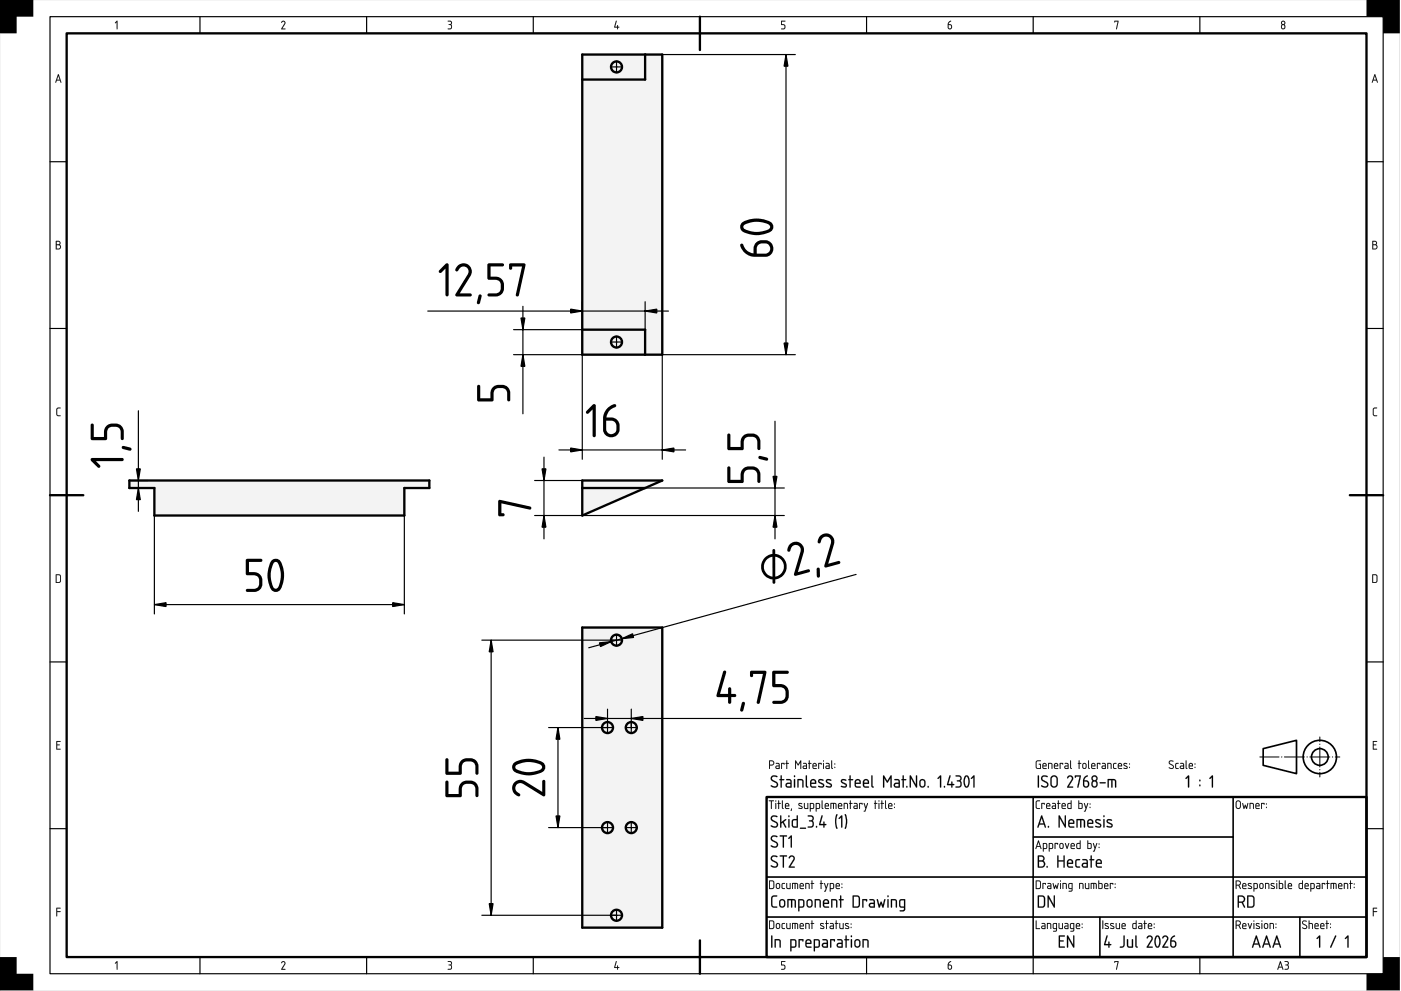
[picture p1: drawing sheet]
<svg xmlns="http://www.w3.org/2000/svg" width="420mm" height="297mm" viewBox="0 0 420 297" stroke-linecap="round" stroke-linejoin="round" font-family="sans-serif">
<g fill="#000">
<path d="M0 0h10v5h-5v5h-5zM35 6.3l.2 .1-.1 2.4-.1-2.2-.4 .4-.1-.1zM84.5 6.4a.64 .64 0 0 1 .8-.1 .64 .64 0 0 1 .2 .9l-.8 1.4h.8l.1 .2h-1.2l.9-1.7a.44 .44 0 0 0-.3-.6 .44 .44 0 0 0-.6 .4zM134.3 6.2h.1a.73 .73 0 0 1 1 .2 .73 .73 0 0 1-.1 1 .78 .78 0 0 1 .2 1.1 .78 .78 0 0 1-1.2 .1 .66 .66 0 0 0 1-.5 .66 .66 0 0 0-.8-.7 .52 .52 0 0 0 .7-.2 .52 .52 0 0 0-.1-.7l-.8-.1zM184.7 6.2l.2 .2-.4 1.6h.6l.1-.5 .1 .5 .4 .2-.4 .1-.1 .5-.1-.5-.9-.1zM234.3 6.2l1.2 .1-1 .2v.8a.8 .8 0 0 1 1 .5 .8 .8 0 0 1-.6 1l-.6-.1 .6-.1a.54 .54 0 0 0 .4-.6 .54 .54 0 0 0-.5-.5h-.5zM334.2 6.2l1.3 .1-.7 2.5 .4-2.3h-.8l-.1 .2zM409.8 0h10v10h-5v-5h-5zM17.1 122.3l1-.1v.2l-.9 .2-.1 1.5 .3 .4h.7v.2h-.8l-.4-.4v-1.5zM411.9 122.3l1.1-.1v.2l-1 .2v1.5l.2 .4h.7l.1 .2h-.9l-.4-.4v-1.5zM16.9 222.1h1.2l-.1 .3h-.9v.8l.8 .1-.8 .1v1h.9l.1 .3h-1.2zM411.7 222.1h1.3l-.1 .3h-.9v.8l.7 .1-.7 .1v1h.9l.1 .3h-1.3z"/>
<path d="M16.9 272.1l1.3 .1-1.1 .1v.8l1.1 .1-1.1 .2-.1 1.3zM411.7 272.1l1.3 .1-1 .1v.8l1 .1-1 .2-.2 1.3zM0 286.9h5v5h5v5h-10zM35 288.1l.2 .1-.1 2.5-.1-2.2-.4 .3-.1-.1zM84.5 288.3a.64 .64 0 0 1 .8-.1 .64 .64 0 0 1 .2 .9l-.8 1.3h.8l.1 .2h-1.2l.9-1.6a.44 .44 0 0 0-.3-.7 .44 .44 0 0 0-.6 .4zM134.3 288.1h.1a.73 .73 0 0 1 1 .2 .73 .73 0 0 1-.1 .9 .78 .78 0 0 1 .2 1.2 .78 .78 0 0 1-1.2 0 .66 .66 0 0 0 1-.4 .66 .66 0 0 0-.8-.8 .52 .52 0 0 0 .7-.2 .52 .52 0 0 0-.1-.6l-.8-.1zM184.7 288.1l.2 .1-.4 1.7h.6l.1-.5 .1 .5 .4 .1-.4 .1-.1 .6-.1-.6-.9-.1zM234.3 288.1l1.2 .1-1 .1v.8a.8 .8 0 0 1 1 .6 .8 .8 0 0 1-.6 1l-.6-.2 .6-.1a.54 .54 0 0 0 .4-.5 .54 .54 0 0 0-.5-.5l-.5-.1zM334.2 288.1l1.3 .1-.7 2.5 .4-2.4h-.8l-.1 .3zM414.8 286.9h5v10h-10v-5h5z"/>
<path d="M0 0h419.8v296.9h-419.8zM0 0v296.9h419.8v-296.9z"/>
<path d="M35 6.3l.3 .1-.2 2.4-.1-2.2-.3 .4-.2-.1zM35 6.3l-.5 .6h.2l.3-.3 .1 2.2 .1-2.4z"/>
<path d="M84.4 6.4l.8-.2 .4 .4-.1 .6-.8 1.4 .9 .1-1.3 .1 .9-1.7a.43 .43 0 0 0-.2-.6 .43 .43 0 0 0-.6 .4l-.1-.2zM84.5 6.5l-.1 .3 .6-.4 .4 .5-1 1.9h1.2l-.1-.2h-.9l.9-1.4a.63 .63 0 0 0-.2-.8 .63 .63 0 0 0-.8 .1z"/>
<path d="M134.3 6.2l1.1 .2a.62 .62 0 0 1-.1 1l.2 .5a.79 .79 0 0 1-.3 .9 .79 .79 0 0 1-.9-.1l.9-.3a.6 .6 0 0 0 0-.7 .6 .6 0 0 0-.6-.2l-.1-.1a.59 .59 0 0 0 .7-.8l-.9-.2zM134.3 6.3v.1l.9 .2v.5l-.6 .3 .6 .2a.66 .66 0 0 1 0 .8 .66 .66 0 0 1-.8 .2l-.1 .1 1.1-.1 .1-.8a.6 .6 0 0 1 0-1 .83 .83 0 0 0-1.2-.5z"/>
<path d="M184.7 6.2l.3 .2-.5 1.6h.6l.1-.5 .1 .5 .4 .2-.4 .1-.1 .5-.1-.5-.9-.1zM184.8 6.2l-.6 2 .9 .1 .1 .5 .1-.6h.4l-.4-.2v-.4h-.2v.4h-.7l.5-1.6z"/>
<path d="M234.3 6.2l1.3 .1-1.1 .2v.8a.83 .83 0 0 1 1 .3 .83 .83 0 0 1-.1 1l-.5 .2-.7-.1 .7-.2a.52 .52 0 0 0 .4-.5 .52 .52 0 0 0-.5-.5h-.5zM234.3 6.3v1.2l.9 .1 .1 .5-.2 .4-.8 .2 .6 .1a.79 .79 0 0 0 .6-1 .79 .79 0 0 0-1-.5v-.9l1-.1z"/>
<path d="M284.5 6.6l.7-.4-.7 1.1a.74 .74 0 0 1 1 .2 .74 .74 0 0 1-.3 1 .74 .74 0 0 1-1-.1l.1-1.3zM284.5 7.5v.7a.4 .4 0 0 0 .4 .4 .4 .4 0 0 0 .4-.4l-.2-.6z"/>
<path d="M284.5 6.6l.7-.4-.7 1.1h.7l.3 .4v.7l-.5 .4-.5-.1-.3-.3v-1.3zM284.5 6.6l-.2 .5-.1 1.1a.72 .72 0 0 0 1 .4 .72 .72 0 0 0 .4-.9 .72 .72 0 0 0-.9-.4h-.2l.1-.5 .6-.5zM284.5 7.5l.1 1 .6-.1a.59 .59 0 0 0-.3-.9zM284.5 7.5l.6 .1a.51 .51 0 0 1 .2 .7 .51 .51 0 0 1-.7 .2z"/>
<path d="M334.2 6.2l1.3 .1-.7 2.5-.1-.1 .5-2.2h-.8l-.1 .2zM334.2 6.3l.1 .4 .1-.3h.8l-.4 2.4 .6-2.5z"/>
<path d="M384.3 8a.5 .5 0 0 0 1 0 .5 .5 0 0 0-1 0zM384.4 6.9a.4 .4 0 0 0 .8 0 .4 .4 0 0 0-.8 0zM384.4 6.4a.65 .65 0 0 1 .9 .1 .65 .65 0 0 1-.1 .9 .76 .76 0 0 1 .2 1.1 .76 .76 0 0 1-1.2 0 .76 .76 0 0 1 .2-1.1l-.2-.6z"/>
<path d="M384.4 8a.48 .48 0 0 0 .9 0 .48 .48 0 0 0-.9 0zM384.4 8a.49 .49 0 0 1 .9 0 .49 .49 0 0 1-.9 0zM384.4 6.9a.4 .4 0 0 0 .8 0 .4 .4 0 0 0-.8 0zM384.4 6.8a.41 .41 0 0 1 .8 0 .41 .41 0 0 1-.8 0zM384.4 6.3v.1a.65 .65 0 0 1 .9 0 .65 .65 0 0 1-.1 1l.3 .3-.1 .8-.4 .3-.5-.1-.3-.5 .2-.8-.2-.6zM384.3 6.5l-.1 .3a.65 .65 0 0 1 0 1.1 .7 .7 0 0 0 .6 .9 .79 .79 0 0 0 .7-.6 .79 .79 0 0 0-.3-.8 .66 .66 0 0 0-.1-1.1l-.4-.1z"/>
<path d="M17.4 22.2l.2 .1 .8 2.3-.1 .2-.3-.7h-1l-.2 .7-.2-.1zM17.4 22.2l-.8 2.5h.2l.2-.6h1l.3 .7zM17.5 22.7l-.4 1.2h.8zM17.5 22.7l.4 1.2h-.8z"/>
<path d="M17.4 22.2l.2 .1 .8 2.3-.1 .2-.3-.7h-1l-.2 .7-.2-.1zM17.5 22.7l-.4 1.2h.8z"/>
<path d="M412.2 22.2l.3 .1 .7 2.3-.1 .2-.3-.7h-1l-.2 .7-.2-.1zM412.3 22.2l-.9 2.5h.3l.1-.6h1l.3 .7zM412.3 22.7l-.4 1.2h.8zM412.3 22.7l.4 1.2h-.8z"/>
<path d="M412.2 22.2l.2 .1 .8 2.3-.1 .2-.3-.7h-1l-.2 .7-.2-.1zM412.3 22.7l-.4 1.2h.8z"/>
<path d="M16.8 72.2h.6a.65 .65 0 0 1 .7 .4 .65 .65 0 0 1-.2 .7 .77 .77 0 0 1 .4 .9 .77 .77 0 0 1-.7 .6l-.8-.1zM17 73.5v1h.5a.52 .52 0 0 0 .5-.5 .52 .52 0 0 0-.5-.5zM17 72.4v.8h.5a.39 .39 0 0 0 .4-.4 .39 .39 0 0 0-.4-.4z"/>
<path d="M16.8 72.2h.6a.66 .66 0 0 1 .7 .4 .66 .66 0 0 1-.2 .7l.3 .3a.77 .77 0 0 1-.6 1.2l-.9-.1zM16.8 72.2v2.5l1.2-.1a.79 .79 0 0 0-.1-1.3l.2-.5-.2-.5zM17 73.5v1l.9-.1v-.7zM17 73.5l.9 .2a.53 .53 0 0 1 .1 .5 .53 .53 0 0 1-.5 .3h-.5zM17 72.4v.8l.8-.1v-.5zM17 72.4l.8 .2v.5l-.8 .1z"/>
<path d="M411.6 72.2h.6a.65 .65 0 0 1 .7 .4 .65 .65 0 0 1-.2 .7 .77 .77 0 0 1 .4 .9 .77 .77 0 0 1-.7 .6l-.8-.1zM411.8 73.5v1h.5a.52 .52 0 0 0 .6-.5 .52 .52 0 0 0-.6-.5zM411.8 72.4v.8h.5a.39 .39 0 0 0 .4-.4 .39 .39 0 0 0-.4-.4z"/>
<path d="M411.6 72.2h.6a.66 .66 0 0 1 .7 .4 .66 .66 0 0 1-.2 .7 .78 .78 0 0 1 .4 .9 .78 .78 0 0 1-.7 .6l-.8-.1zM411.6 72.2v2.5h.8a.77 .77 0 0 0 .6-1.1l-.3-.3 .3-.5-.3-.5zM411.8 73.5v1l.9-.1v-.7zM411.8 73.5l.9 .2a.53 .53 0 0 1 .1 .5 .53 .53 0 0 1-.5 .3h-.5zM411.8 72.4v.8l.8-.1v-.5zM411.8 72.4h.5a.41 .41 0 0 1 .4 .4 .41 .41 0 0 1-.4 .4h-.5z"/>
<path d="M17.1 122.3l1.1-.1-.1 .2-.9 .1v1.6v.3l1 .1v.2h-.9l-.4-.3v-1.6zM17.1 122.3l-.2 .5v1.5l.4 .4h.8v-.2h-.7l-.3-.4 .1-1.5 .2-.2h.6l.1-.2z"/>
<path d="M411.9 122.3l1.1-.1v.2l-.9 .1-.1 1.6 .1 .3 .9 .1v.2h-.9l-.3-.3-.1-1.6zM411.9 122.3l-.2 .5 .1 1.5 .3 .4h.9l-.1-.2h-.7l-.3-.4 .1-1.5 .2-.2h.7v-.2z"/>
<path d="M17 172.4v2.1l.8-.1 .2-.3v-1.5l-.2-.2zM16.8 172.2h1l.4 .4v1.7l-.4 .4h-1.1z"/>
<path d="M17 172.4v2.1l.8-.1 .2-.3v-1.5l-.2-.2zM17 172.4h.8l.2 .2v1.5l-.2 .4h-.8zM16.7 172.2l1.1-.1 .5 .5v1.7l-.5 .4h-1.1zM16.8 172.2v2.5h1.1l.3-.6v-1.6l-.4-.3z"/>
<path d="M411.8 172.4v2.1l.8-.1 .2-.3v-1.5l-.2-.2zM411.6 172.2h1l.5 .4v1.7l-.5 .4h-1z"/>
<path d="M411.8 172.4v2.1l.8-.1 .2-.3v-1.5l-.2-.2zM411.8 172.4h.8l.2 .2 .1 1.5-.3 .4h-.8zM411.6 172.2l1-.1 .5 .5v1.7l-.5 .4h-1zM411.6 172.2v2.5h1.1l.4-.6-.1-1.6-.4-.3z"/>
<path d="M16.9 222.1h1.3l-.2 .3h-.9v.8l.8 .1-.8 .1v1h.9l.2 .3h-1.3zM16.9 222.2v2.4h1.2l-.1-.1h-.9v-1.1l.8-.1-.8-.1v-.9h.9l.1-.1z"/>
<path d="M230.9 228.2v1h.6a.52 .52 0 0 0 .4-.6 .52 .52 0 0 0-.5-.4zM230.7 227.9h.8a.77 .77 0 0 1 .7 .8 .77 .77 0 0 1-.7 .8h-.6v.8l-.2 .1zM232.9 229.8l.1 .4h.6v-.5zM232.7 228.7h.8l.3 .5v1.2l-.8 .1a.52 .52 0 0 1-.5-.5 .52 .52 0 0 1 .5-.5h.6l-.1-.4-.8-.2zM234.3 228.7l1 .1-.1 .4-.2-.3h-.5l-.1 1.6zM235.9 227.9l.2 .1v.7l.5 .1-.5 .1-.1 1.6-.2-1.6-.2-.1 .2-.1zM238.5 227.9l.9 1.2 .8-1.2v2.6l-.2-.2v-1.8l-.6 1-.7-1v1.8l-.2 .2zM241 229.8l.1 .4h.6v-.5zM240.9 228.7h.8l.3 .5v1.2l-.8 .1a.52 .52 0 0 1-.5-.5 .52 .52 0 0 1 .5-.5h.5v-.4l-.8-.2zM242.6 227.9l.2 .1v.7l.5 .1-.5 .1-.1 1.6-.1-1.6-.3-.1 .3-.1zM244 229.1l-.1 .4h.8l-.2-.5zM243.9 228.8a.64 .64 0 0 1 .8 0 .64 .64 0 0 1 .1 .9h-.9l.1 .5 .9 .2-.7 .1a1.06 1.06 0 0 1-.3-1.7zM245.4 228.7l1 .1-.1 .4-.1-.3h-.6l-.1 1.6zM246.9 228.7l.2 .1-.1 1.7zM246.8 228.1a.2 .2 0 0 1 .4 0 .2 .2 0 0 1-.4 0zM247.8 229.8l.1 .4h.7v-.5zM247.7 228.7h.8l.3 .5v1.2l-.8 .1a.52 .52 0 0 1-.5-.5 .52 .52 0 0 1 .5-.5h.6l-.1-.4-.8-.2zM249.3 227.9l.2 .2 .2 2.4-.4-.4zM250.3 229.9h.2v.3h-.2zM250.3 228.9h.2v.2h-.2z"/>
<path d="M230.9 228.2v1l.9-.1v-.8zM230.9 228.1h.5a.54 .54 0 0 1 .6 .5 .54 .54 0 0 1-.5 .6h-.6zM230.7 227.9h1l.3 .3a.78 .78 0 0 1 .1 .8 .78 .78 0 0 1-.6 .5h-.6v.8l-.2 .2zM230.7 228v2.4l.2-.1v-.9h.8l.3-.3a.75 .75 0 0 0-.5-1.2zM232.9 229.8v.4h.7v-.5zM232.8 229.8l.8-.1v.6l-.7-.1zM232.7 228.7h.8l.3 .3-.1 1.5h-.9l-.2-.3 .1-.6 .9-.1-.1-.5-.8-.1zM232.7 228.7l.1 .2 .7 .1 .1 .5-.9 .1v.7l1.1 .1v-1.4l-.3-.3zM234.3 228.7l1 .1-.1 .4-.2-.3h-.5l-.1 1.6zM234.3 228.7l.1 1.8 .1-1.6h.6l.1 .3 .1-.4zM235.8 227.9l.3 .1v.7l.5 .1-.5 .1-.1 1.6-.2-1.6-.2-.1 .2-.1zM235.9 228l-.1 .7-.2 .1 .2 .1 .2 1.6 .1-1.6 .5-.1-.5-.1v-.7zM238.5 227.9l.2 .1 .7 1.1 .6-1.1 .3-.1v2.6l-.3-.2v-1.8l-.6 1-.7-1v1.8l-.2 .2zM238.5 228v2.4l.2-.1v-1.9l.7 1 .6-1v1.9l.2 .1v-2.4l-.8 1.1zM241 229.8l.1 .4h.6v-.5zM241 229.8l.8-.1v.6l-.8-.1zM240.9 228.7h.8l.3 .3-.1 1.5h-.9l-.3-.3 .1-.6 .9-.1v-.5l-.8-.1zM240.9 228.7l.1 .2 .7 .1 .1 .5-.9 .1v.7l1.1 .1-.1-1.4-.2-.3zM242.6 227.9l.2 .1v.7l.6 .1-.6 .1-.1 1.6-.1-1.6-.3-.1 .3-.1zM242.6 228v.7l-.3 .1 .3 .1 .1 1.6 .1-1.6 .5-.1-.5-.1v-.7zM244 229.1l-.1 .4h.8l-.2-.5zM244 229.1l.5-.1 .2 .5h-.8zM243.9 228.8l.4-.1a.65 .65 0 0 1 .6 .3 .65 .65 0 0 1-.1 .7h-.9l.1 .5 1 .2-.8 .1a1.08 1.08 0 0 1-.3-1.7zM243.9 228.9l-.2 .4 .1 1 1.1 .2v-.2l-.9-.1-.1-.3v-.2h1l-.1-.8-.5-.2zM245.4 228.7l1 .1-.1 .4-.1-.3h-.6l-.1 1.6zM245.4 228.7l.1 1.8 .1-1.6h.6l.1 .3 .1-.4zM246.9 228.7l.2 .1-.1 1.7zM246.9 228.7l.1 1.8 .1-1.7zM246.8 228.1a.2 .2 0 0 1 .4 0 .2 .2 0 0 1-.4 0zM246.9 227.9l.2 .3zM247.9 229.8v.4h.7v-.5zM247.8 229.8l.8-.1v.6l-.8-.1zM247.7 228.7h.8l.3 .3-.1 1.5h-.9l-.3-.3 .2-.6 .9-.1-.1-.5-.8-.1zM247.7 228.7l.1 .2 .7 .1 .1 .5-.9 .1v.7l1.1 .1v-1.4l-.3-.3zM249.3 227.9l.3 .2v2l.2 .3-.1 .1-.4-.4zM249.3 228v2.1l.4 .4-.2-2.5zM250.2 229.9h.3v.3h-.3zM250.3 229.9l.1 .3zM250.2 228.8h.3v.3h-.3zM250.3 228.9l.1 .2z"/>
<path d="M231.4 232.7l.4-.3 .9 .1 .4 .1v.3h-.2a.71 .71 0 0 0-1-.1 .71 .71 0 0 0-.2 .9l1.1 .6a.93 .93 0 0 1 .2 1.6h.1a1.25 1.25 0 0 1-1.9-.5l1.4 .3 .4-.5-.2-.4-1.6-1-.1-.5zM231.4 232.7a.91 .91 0 0 0 .3 1.4l.9 .5a.64 .64 0 0 1 .3 1 .64 .64 0 0 1-1 .1l-.6-.3v.3a1.09 1.09 0 0 0 1.4 .4 1.09 1.09 0 0 0 .5-1.4l-1.6-1-.1-.3 .4-.6 1.2 .1a1.08 1.08 0 0 0-1.7-.2zM234.1 232.4l.4 .2v.9h.5l.2 .2-.7 .2v2l-.2 .2-.2-.2v-2l-.4-.2 .4-.2zM234.2 232.5l-.1 1-.3 .2 .3 .1 .2 2.3 .1-2.3 .8-.1-.8-.2v-.9zM236 235.1v.5l1 .1v-.7zM236 235.1l1.1-.2v.8l-1.1-.1zM235.8 233.5h1.1l.5 .6v1.9l-1.1 .1a.75 .75 0 0 1-.7-.5 .75 .75 0 0 1 .2-.8l.3-.2h.9l-.1-.6-1.1-.2zM235.8 233.6v.2l1.2 .3 .1 .5h-.8a.73 .73 0 0 0-.7 .5 .73 .73 0 0 0 .2 .8l1.4 .2 .2-.2-.1-2-.4-.3zM238.1 233.5l.4 .2v2.2l-.2 .2-.2-.2zM238.2 233.6l.1 2.5 .1-2.4zM238.1 232.7a.26 .26 0 0 1 .5 0 .26 .26 0 0 1-.5 0zM238.2 232.5v.4h.2v-.4zM239.2 233.5h1.3l.5 .7v1.6l-.2 .3-.2-.3v-1.7l-1.1-.2v2l-.2 .2a3.7 3.7 0 0 1-.1-2.6zM239.2 233.6v2.4l.3-.1v-2.1h.8l.3 .3 .2 1.9 .1-.9a1.11 1.11 0 0 0-.6-1.6zM241.7 232.4l.3 .2v2.9l.3 .3a.39 .39 0 0 1-.5 .3 .39 .39 0 0 1-.2-.6zM241.7 232.5v3l.1 .4 .4 .2 .2-.2-.4-.4v-2.9zM243.4 234.1l-.1 .5h1.1a.55 .55 0 0 0-.3-.6 .55 .55 0 0 0-.7 .1zM243.4 234.1l.8-.2 .3 .7h-1.2zM243.2 233.7a.94 .94 0 0 1 1.3 0 .94 .94 0 0 1 .1 1.3h-1.3l.2 .7h1.1l.2 .2-.2 .2h-.9a.92 .92 0 0 1-.8-1.2l.1-.8zM243.3 233.8l-.3 .6 .2 1.5 .5 .2 1-.1v-.2l-1.2-.1-.2-.4v-.4h1.4l-.2-1.1-.6-.3zM245.5 233.7l.1-.1a.87 .87 0 0 1 1.4 .4h-.2a.55 .55 0 0 0-.6-.2 .55 .55 0 0 0-.4 .5l1 .5a.68 .68 0 0 1 .4 .9 .68 .68 0 0 1-.9 .4l-1-.4 .2-.2 1.1 .2 .2-.3-1.3-.8-.2-.5zM245.5 233.7l-.1 .4 .1 .5 1.4 .8-.3 .3-1.2-.1a1.35 1.35 0 0 0 1.5 .4 .61 .61 0 0 0 .3-.6 .61 .61 0 0 0-.4-.5l-1.1-.6a.53 .53 0 0 1 .4-.5 .53 .53 0 0 1 .6 .2h.2v-.3l-.9-.2zM247.8 233.7l.2-.1a.87 .87 0 0 1 1.3 .4h-.2a.55 .55 0 0 0-.6-.2 .55 .55 0 0 0-.4 .5l1 .5a.68 .68 0 0 1 .4 .9 .68 .68 0 0 1-.9 .4l-1-.4 .2-.2 1.1 .2 .2-.3-1.3-.8-.2-.5zM247.8 233.7l-.1 .4 .2 .5 1.3 .8-.3 .3-1.2-.1a1.35 1.35 0 0 0 1.5 .4 .61 .61 0 0 0 .3-.6 .61 .61 0 0 0-.4-.5l-1-.6a.53 .53 0 0 1 .3-.5 .53 .53 0 0 1 .6 .2h.3l-.1-.3-.9-.2zM252.3 233.7l.2-.1a.87 .87 0 0 1 1.3 .4h-.2a.55 .55 0 0 0-.6-.2 .55 .55 0 0 0-.4 .5l1 .5a.68 .68 0 0 1 .4 .9 .68 .68 0 0 1-.9 .4l-1-.4 .2-.2 1.1 .2 .2-.3-1.3-.8-.2-.5zM252.3 233.7l-.1 .4 .2 .5 1.3 .8-.3 .3-1.2-.1a1.35 1.35 0 0 0 1.5 .4 .61 .61 0 0 0 .3-.6 .61 .61 0 0 0-.4-.5l-1-.6a.53 .53 0 0 1 .3-.5 .53 .53 0 0 1 .6 .2h.3l-.1-.3-.9-.2zM254.8 232.4l.3 .2v.9h.6l.2 .2-.8 .2v2l-.2 .2-.2-.2 .1-2-.4-.2 .4-.2zM254.8 232.5v1l-.4 .2 .4 .1 .1 2.3 .2-2.3 .7-.1-.7-.2v-.9zM256.8 234.1l-.1 .5h1.1a.55 .55 0 0 0-.3-.6 .55 .55 0 0 0-.7 .1zM256.8 234.1l.8-.2 .2 .7h-1.2zM256.6 233.7a.94 .94 0 0 1 1.3 0 .94 .94 0 0 1 .1 1.3h-1.3l.1 .7h1.1l.3 .2-.3 .2h-.9a.92 .92 0 0 1-.7-1.2v-.8zM256.6 233.8l-.3 .6 .2 1.5 .5 .2 1.1-.1v-.2l-1.3-.1-.2-.4v-.4h1.5l-.2-1.1-.7-.3zM259.3 234.1l-.2 .5h1.1a.55 .55 0 0 0-.2-.6 .55 .55 0 0 0-.7 .1zM259.3 234.1l.7-.2 .3 .7h-1.2zM259.1 233.7a.94 .94 0 0 1 1.3 0 .94 .94 0 0 1 .1 1.3h-1.4l.2 .7h1.1l.3 .2-.3 .2h-.9a.92 .92 0 0 1-.7-1.2v-.8zM259.1 233.8l-.3 .6 .2 1.5 .5 .2 1.1-.1v-.2l-1.3-.1-.2-.4v-.4h1.5l-.2-1.1-.7-.3zM261.3 232.4l.4 .2v2.9l.3 .3a.39 .39 0 0 1-.5 .3 .39 .39 0 0 1-.2-.6zM261.4 232.5l-.1 3 .2 .4 .3 .2 .2-.2-.4-.4v-2.9zM264.8 232.4l.4 .1 .9 1.6 .9-1.6 .4-.1v3.6l-.4-.2v-2.6l-.9 1.4-.9-1.4v2.7l-.4 .2zM264.9 232.5v3.5l.3-.1v-2.8l.9 1.5 1-1.5v2.7l.3 .2-.1-3.5h-.2l-1 1.6-.9-1.6zM268.5 235.1v.5l1 .1v-.7zM268.5 235.1l1-.2v.8l-1-.1zM268.2 233.5h1.2l.5 .6v1.9l-1.2 .1a.75 .75 0 0 1-.6-.5 .75 .75 0 0 1 .1-.8l.3-.2h1l-.1-.6-1.2-.2zM268.3 233.6v.2l1.2 .3v.5h-.8a.73 .73 0 0 0-.6 .5 .73 .73 0 0 0 .1 .8l1.5 .2 .1-.2v-2l-.5-.3zM270.7 232.4l.4 .2-.1 .9h.6l.2 .2-.8 .2 .1 2-.2 .2-.2-.2v-2l-.4-.2 .4-.2zM270.8 232.5l-.1 1-.3 .2 .3 .1 .2 2.3 .1-2.3 .8-.1-.8-.2v-.9zM271.8 235.6h.3v.4h-.3zM271.8 235.6v.4h.3v-.3zM272.9 232.4l.3 .1 1.5 2.7v-2.6l.3-.2v3.6h-.3l-1.5-2.7v2.6l-.3 .1zM272.9 232.5v3.5l.3-.1v-2.7l1.5 2.7 .3 .1v-3.5l-.3 .1v2.7l-1.5-2.8zM276.3 234l-.2 1.2 .2 .4a.56 .56 0 0 0 .9-.5l-.2-1.1zM276.2 234l.4-.2 .5 .3 .1 1-.2 .5a.57 .57 0 0 1-.6 .1 .57 .57 0 0 1-.4-.5zM276 233.7h.1a.92 .92 0 0 1 .9-.2 .92 .92 0 0 1 .6 .8v.9a.94 .94 0 0 1-.6 .8 .94 .94 0 0 1-1-.1l-.3-.7a1.38 1.38 0 0 1 .3-1.5zM276.1 233.7l-.3 .4-.1 1.1a.92 .92 0 0 0 .6 .8 .92 .92 0 0 0 .9-.2l.3-.6-.1-1.2-.6-.5zM278.2 235.6h.3v.4h-.3zM278.2 235.6v.4h.3v-.3zM281.9 232.5l.4 .1v3.3l-.2 .2-.2-.2v-2.9l-.5 .5-.3-.2zM281.9 232.5l-.7 .9 .7-.4a5.2 5.2 0 0 0 .2 3.1l.1-3.5zM283.1 235.6h.3v.4h-.3zM283.1 235.6v.4h.3v-.3zM284.8 232.4l.3 .2-.7 2.4h.9l.2-.8 .1 .8 .6 .2-.6 .1-.1 .8-.2-.8-1.1 .1-.2-.2zM284.8 232.4l-.8 2.8 1.3 .1 .2 .8 .1-.8 .6-.1-.6-.2v-.7h-.3v.7h-.9l.6-2.4zM286.6 232.4h1.2l.4 .3a.88 .88 0 0 1-.2 1.4v-.1a1.2 1.2 0 0 1 .2 1.7 1.2 1.2 0 0 1-1.7 .2l1.4-.4a.83 .83 0 0 0 0-1 .83 .83 0 0 0-.9-.3v-.3a.7 .7 0 0 0 .8-.1 .7 .7 0 0 0 .1-.9l-1.3-.2zM286.6 232.5v.2h.9a.56 .56 0 0 1 .5 .4 .56 .56 0 0 1-.1 .6l-.9 .3 .9 .4a.9 .9 0 0 1 0 1.2 .9 .9 0 0 1-1.1 .2l-.2 .2 .9 .1 .7-.5a1.37 1.37 0 0 0-.2-1.5 1.01 1.01 0 0 0 .2-1.4 1.01 1.01 0 0 0-1.4-.3zM289.7 232.8l-.4 1.4a1.22 1.22 0 0 0 .7 1.5l.4-1v-.9l-.3-.9zM289.7 232.8a1.25 1.25 0 0 1 .8 1.6 1.17 1.17 0 0 1-.8 1.3l-.4-1.5zM289.5 232.5l.4-.1 .5 .3 .4 1.1v.9a.95 .95 0 0 1-.3 1.1 .95 .95 0 0 1-1.2 0l-.4-1.7zM289.5 232.6l-.5 1.2v.7a1.29 1.29 0 0 0 1.1 1.5l.3-.2a2.96 2.96 0 0 0-.3-3.3zM291.9 232.5l.4 .1v3.3l-.2 .2-.2-.2v-2.9l-.5 .5-.3-.2zM291.9 232.5l-.7 .9 .7-.4a5.2 5.2 0 0 0 .2 3.1l.1-3.5z"/>
<path d="M231.4 232.7a1.41 1.41 0 0 1 1.8 .1l-.3 .1a.73 .73 0 0 0-1-.1 .73 .73 0 0 0-.2 .9l1.1 .6a1.02 1.02 0 0 1 .3 1.5 1.02 1.02 0 0 1-1.6 .1l-.3-.3 .1-.2a.87 .87 0 0 0 1 .4 .87 .87 0 0 0 .6-.9l-1.6-1.1-.2-.5zM234.1 232.4l.4 .2v.9l.7 .2-.7 .2v2l-.2 .2-.2-.2v-2l-.4-.2 .4-.2zM236 235.1v.4l.2 .2h.8v-.7zM235.8 233.5h1.1l.5 .6v1.9l-1.1 .1a.74 .74 0 0 1-.7-.8 .74 .74 0 0 1 .7-.7h.7v-.5l-1.2-.3zM238.1 233.6l.4 .1v2.2l-.2 .2-.2-.2zM238.1 232.7a.25 .25 0 0 1 .5 0 .25 .25 0 0 1-.5 0zM239.2 233.5a1.44 1.44 0 0 1 1.7 .5l.1 1.8-.2 .3-.2-.3v-1.7l-.3-.2h-.8v2l-.2 .2-.2-.2zM241.7 232.5l.3 .1v2.9l.3 .3a.37 .37 0 0 1-.5 .3 .37 .37 0 0 1-.1-.6zM243.4 234.1l-.1 .5h1.1a.58 .58 0 0 0-.2-.7 .58 .58 0 0 0-.8 .2zM243.3 233.7a.92 .92 0 0 1 1.2 0 .92 .92 0 0 1 .1 1.3h-1.3l.2 .7 1.3 .2-1.1 .2a.89 .89 0 0 1-.8-1.2l.1-.8zM245.5 233.7a.97 .97 0 0 1 1.5 .3h-.2a.82 .82 0 0 0-1.1 .2l1.1 .6a.71 .71 0 0 1 .2 1 .71 .71 0 0 1-1 .2l-.6-.2 .2-.2a.65 .65 0 0 0 .7 .2 .65 .65 0 0 0 .5-.5l-1.3-.7-.2-.5zM247.8 233.7a.97 .97 0 0 1 1.5 .3h-.1a.82 .82 0 0 0-1.2 .2l1.1 .6a.71 .71 0 0 1 .3 1 .71 .71 0 0 1-1 .2l-.7-.2 .2-.2a.65 .65 0 0 0 .7 .2 .65 .65 0 0 0 .5-.5l-1.3-.7-.1-.5zM252.3 233.7a.97 .97 0 0 1 1.5 .3h-.1a.82 .82 0 0 0-1.2 .2l1.1 .6a.71 .71 0 0 1 .3 1 .71 .71 0 0 1-1 .2l-.7-.2 .2-.2a.65 .65 0 0 0 .7 .2 .65 .65 0 0 0 .5-.5l-1.3-.7-.1-.5zM254.8 232.4l.3 .2v.9l.8 .2-.8 .2v2l-.2 .2-.1-.2v-2l-.4-.2 .4-.2zM256.8 234.1l-.1 .5h1.1a.58 .58 0 0 0-.3-.7 .58 .58 0 0 0-.7 .2zM256.6 233.7a.92 .92 0 0 1 1.3 0 .92 .92 0 0 1 .1 1.3h-1.3l.1 .7 1.3 .2-1.1 .2a.89 .89 0 0 1-.7-1.2v-.8zM259.3 234.1l-.2 .5h1.2a.58 .58 0 0 0-.3-.7 .58 .58 0 0 0-.7 .2zM259.1 233.7a.92 .92 0 0 1 1.2 0 .92 .92 0 0 1 .2 1.3h-1.4l.2 .7 1.3 .2-1.1 .2a.89 .89 0 0 1-.7-1.2v-.8zM261.4 232.5l.3 .1v2.9l.3 .3a.37 .37 0 0 1-.5 .3 .37 .37 0 0 1-.2-.6zM264.9 232.5h.3l.9 1.6 1-1.6h.3v3.5l-.3-.2v-2.6l-1 1.4-.9-1.4v2.7l-.3 .1zM268.5 235.1l-.1 .4 .2 .2h.9v-.7zM268.3 233.5h1.1l.4 .6 .1 1.9-1.2 .1a.74 .74 0 0 1-.7-.8 .74 .74 0 0 1 .7-.7h.8v-.5l-1.2-.3zM270.7 232.4l.3 .2v.9l.8 .2-.8 .2v2l-.1 .2-.2-.2v-2l-.4-.2 .4-.2zM271.8 235.6h.3v.4h-.3zM272.9 232.4l.3 .1 1.5 2.7v-2.6l.3-.2v3.6l-.3-.1-1.5-2.6v2.6l-.3 .1zM276.3 234l-.2 1.2a.57 .57 0 0 0 .6 .5 .57 .57 0 0 0 .5-.6l-.2-1.1-.4-.2zM276.1 233.7a.92 .92 0 0 1 1.4 .6v.9a.91 .91 0 0 1-.9 .9 .91 .91 0 0 1-.9-.9l.1-1.1zM278.2 235.6h.3v.4h-.3zM281.9 232.5l.4 .1v3.3l-.2 .2-.2-.2v-2.9l-.5 .5-.2-.2zM283.1 235.6h.3v.4h-.3zM284.8 232.4l.3 .2-.7 2.4h.9l.2-.8 .1 .8 .6 .2-.6 .1-.1 .8-.2-.8-1.3-.1zM286.6 232.4a1.07 1.07 0 0 1 1.5 .2 1.07 1.07 0 0 1-.1 1.5 1.18 1.18 0 0 1 .2 1.6 1.18 1.18 0 0 1-1.6 .2l.2-.2a.85 .85 0 0 0 1.2-.6 .85 .85 0 0 0-1-.9v-.3a.67 .67 0 0 0 .9-.2 .67 .67 0 0 0-.1-.9l-1.2-.1zM289.7 232.8l-.4 1.4 .4 1.5a1.13 1.13 0 0 0 .7-1.5 1.18 1.18 0 0 0-.7-1.4zM289.5 232.5a.84 .84 0 0 1 .9 .1 .84 .84 0 0 1 .3 .8l.1 1.1a1.28 1.28 0 0 1-1.1 1.6 2.82 2.82 0 0 1-.2-3.6zM291.9 232.5l.4 .1v3.3l-.2 .2-.2-.2v-2.9l-.5 .5-.2-.2z"/>
<path d="M310.8 240.1l1.1-.2v.2l-1 .3v1.4l.2 .4h.7l.1 .3h-.9l-.4-.4v-1.6zM312.3 240.7l1 .1-.1 .4-.1-.3h-.6l-.1 1.6zM314.1 241.1l-.1 .4h.8l-.3-.5zM313.9 240.8a.64 .64 0 0 1 .9 0 .64 .64 0 0 1 .1 .9h-.9l.1 .5 .9 .2-.8 .1a1.06 1.06 0 0 1-.3-1.7zM315.7 241.8l.1 .4h.6v-.5zM315.6 240.7h.8l.3 .5v1.2l-.8 .1a.52 .52 0 0 1-.5-.5 .52 .52 0 0 1 .5-.5h.5v-.4l-.8-.2zM317.3 239.9l.2 .1v.7l.5 .1-.5 .1-.1 1.6-.1-1.6-.3-.1 .3-.1zM318.7 241.1l-.1 .4h.8l-.2-.5zM318.6 240.8a.64 .64 0 0 1 .8 0 .64 .64 0 0 1 .1 .9h-.9l.1 .5 .9 .2-.7 .1a1.06 1.06 0 0 1-.3-1.7zM320.5 241l-.1 .1a.71 .71 0 0 0 .5 1.1h.2v-1.3zM320.2 240.9l.9-.2v-.7l.2-.1v2.5l-.9 .1-.3-.3zM323.6 240.9v1.3h.5a.91 .91 0 0 0 .3-1.2zM323.4 239.9l.2 .1v.7h.7l.4 .3v1l-.3 .4h-1zM325.1 240.7l.2 .1 .4 1.2 .4-1.2h.3l-1 2.5-.3-.2 .3-.1 .2-.6zM326.8 241.9h.2v.3h-.2zM326.8 240.8h.2v.3h-.2z"/>
<path d="M310.8 240.1l1.1-.2v.2l-.9 .2-.1 1.5 .1 .3 .9 .2v.2h-.9l-.3-.4-.1-1.6zM310.8 240.1l-.2 .4 .1 1.6 .3 .3h.9l-.1-.1-.7-.1-.3-.4 .1-1.4 .2-.2h.7l.1-.3zM312.3 240.7l1 .1-.1 .4-.1-.3h-.6l-.1 1.6zM312.3 240.7l.1 1.8 .1-1.6h.6l.1 .3 .1-.4zM314.1 241.1l-.1 .4h.8l-.3-.5zM314 241.1l.6-.2 .2 .6h-.8zM313.9 240.8a.66 .66 0 0 1 .9 0 .66 .66 0 0 1 .1 .9h-.9l.1 .5 .9 .2-.8 .1a1.08 1.08 0 0 1-.3-1.7zM314 240.9l-.3 .4 .2 1 1.1 .1v-.1l-.9-.1-.1-.3v-.2h1l-.2-.8-.4-.2zM315.7 241.8v.4h.7v-.5zM315.7 241.8l.8-.1v.5h-.8zM315.6 240.7h.8l.3 .3-.1 1.5h-.9l-.3-.3 .1-.6 .9-.1-.1-.5-.7-.1zM315.6 240.7v.2l.8 .2 .1 .4h-.6a.5 .5 0 0 0-.5 .5 .5 .5 0 0 0 .5 .5l.8-.1v-1.2l-.3-.5zM317.3 239.9l.2 .1v.7l.6 .1-.6 .1-.1 1.6-.1-1.6-.3-.1 .3-.1zM317.3 240v.7l-.3 .1 .3 .1 .1 1.6 .1-1.6 .5-.1-.5-.1v-.7zM318.7 241.1l-.1 .4h.8l-.2-.5zM318.7 241.1l.5-.2 .2 .6h-.8zM318.6 240.8a.65 .65 0 0 1 .9 0 .65 .65 0 0 1 0 .9h-.9l.1 .5 1 .2-.8 .1a1.08 1.08 0 0 1-.3-1.7zM318.6 240.9l-.2 .4 .1 1 1.1 .1v-.1l-.9-.1-.1-.3v-.2h1l-.1-.8-.5-.2zM320.5 241l-.1 .1a.69 .69 0 0 0 .5 1.1h.2v-1.3zM320.4 240.9h.7v1.3h-.4a.78 .78 0 0 1-.3-1.3zM320.2 240.8l.9-.1v-.7l.2-.1v2.6l-1.1-.1-.1-.4zM320.2 240.9l-.1 1.3 .3 .2h.9v-2.5l-.2 .1v.7zM323.6 240.9v1.3h.7l.1-1.1zM323.6 240.9h.6a.85 .85 0 0 1 .2 1.2l-.8 .2zM323.4 239.9l.3 .1-.1 .7h.7l.4 .3v1.2l-.3 .3-1-.1zM323.4 239.9v2.5h1l.3-.4-.1-1-.2-.3h-.8v-.7zM325.1 240.7l.2 .1 .4 1.2 .4-1.2h.3l-1 2.5-.3-.2 .3-.1 .2-.6zM325.1 240.7l.5 1.7-.2 .6-.3 .1 .3 .1 .9-2.4h-.2l-.4 1.2zM326.8 241.9h.2v.3h-.2zM326.8 241.9l.1 .3 .1-.3zM326.8 240.8h.2v.3h-.2zM326.8 240.9l.2 .2z"/>
<path d="M311.3 232.5l.3 .1v3.3l-.2 .2-.2-.2zM312.5 232.7a1.41 1.41 0 0 1 1.7 .1l-.2 .1a.73 .73 0 0 0-1-.1 .73 .73 0 0 0-.3 .9l1.1 .6a1.02 1.02 0 0 1 .4 1.5 1.02 1.02 0 0 1-1.6 .1l-.4-.3 .2-.2a.87 .87 0 0 0 1 .4 .87 .87 0 0 0 .6-.9l-1.7-1.1-.1-.5zM315.6 232.9l-.2 .6v1.6a.75 .75 0 0 0 .8 .6 .75 .75 0 0 0 .7-.7v-1.5a.75 .75 0 0 0-.5-.7 .75 .75 0 0 0-.8 .1zM315.3 232.7a1.1 1.1 0 0 1 1.2-.2 1.1 1.1 0 0 1 .7 1v1.5a1.1 1.1 0 0 1-1 1.1 1.1 1.1 0 0 1-1.2-1.1l.1-1.8zM320.3 232.7a.92 .92 0 0 1 1.2-.1 .92 .92 0 0 1 .2 1.2l-1.2 1.9h1.2l.1 .4h-1.7l1.3-2.4a.63 .63 0 0 0-.4-.9 .63 .63 0 0 0-.8 .5l-.2-.2zM322.4 232.4h1.6l.2 .2-.9 3.5-.2-.2 .7-3.1h-1.1l-.2 .3zM325.2 232.9l1-.4v.2l-.8 .6-.2 .6a1.1 1.1 0 0 1 1.4 1 1.1 1.1 0 0 1-1.4 1.1l-.4-.7v-1.6zM325.1 234.2v1a.57 .57 0 0 0 .6 .5 .57 .57 0 0 0 .6-.5l-.2-.8zM327.5 234.9a.7 .7 0 0 0 1.4 0 .7 .7 0 0 0-1.4 0zM327.7 233.3a.57 .57 0 0 0 1.1 0 .57 .57 0 0 0-1.1 0zM327.6 232.6a.93 .93 0 0 1 1.4 .1 .93 .93 0 0 1-.2 1.4 1.09 1.09 0 0 1 .3 1.6 1.09 1.09 0 0 1-1.7 0 1.09 1.09 0 0 1 .3-1.6l-.4-.8zM329.8 234.5h1.6l.2 .1-1.6 .2zM332.2 233.5h.2a2.46 2.46 0 0 1 2.2 .3l.1 2.2-.3-.1-.1-1.9-.7-.1v2l-.1 .2-.2-.2v-2h-.8v2l-.2 .2-.1-.2z"/>
<path d="M311.3 232.4l.3 .2v3.3l-.2 .2-.2-.2zM311.3 232.5l-.1 3.4 .2 .2 .2-.2v-3.3zM312.4 232.7l.5-.3 .9 .1 .4 .1v.3h-.2a.71 .71 0 0 0-1-.1 .71 .71 0 0 0-.3 .9l1.1 .6a.93 .93 0 0 1 .3 1.6 1.25 1.25 0 0 1-1.9-.5l1.4 .3 .4-.5-.1-.4-1.6-1-.1-.5zM312.5 232.7a.91 .91 0 0 0 .2 1.4l1 .5a.64 .64 0 0 1 .3 1 .64 .64 0 0 1-1 .1l-.6-.3v.3a1.19 1.19 0 0 0 1.2 .4 1.19 1.19 0 0 0 .8-.9l-.3-.7-1.4-.8-.2-.3 .5-.6 1.2 .1a1.08 1.08 0 0 0-1.7-.2zM315.6 233l-.2 .5v1.7l.2 .3 .7 .2 .5-.5v-1.9l-.5-.5zM315.6 232.9a.75 .75 0 0 1 .8-.1 .75 .75 0 0 1 .5 .7v1.5a.77 .77 0 0 1-.7 .8 .77 .77 0 0 1-.8-.7v-1.6zM315.3 232.7a1.11 1.11 0 0 1 1.3-.2 1.11 1.11 0 0 1 .6 1v1.5a1.13 1.13 0 0 1-1 1.1 1.13 1.13 0 0 1-1.2-1.1v-1.8zM315.4 232.7l-.4 .7v1.6l.4 .8a1.18 1.18 0 0 0 1.5 0l.3-.8-.1-2-.7-.5zM320.3 232.7l.1-.1a.87 .87 0 0 1 1.3 .2l.1 .9-1.3 2h1.2l.1 .4h-1.8v-.3l1.3-2.1a.58 .58 0 0 0-.2-.9 .58 .58 0 0 0-.8 .5l-.3-.2zM320.3 232.7l-.3 .4 .4 .1a.56 .56 0 0 1 .4-.5 .56 .56 0 0 1 .6 .3l.1 .5-1.4 2.5h1.7l-.1-.2h-1.2l1.3-2.5a.91 .91 0 0 0-.5-.8 .91 .91 0 0 0-1 .2zM322.4 232.4h1.6l.2 .2-.9 3.5-.2-.2 .7-3.1h-1.1l-.2 .3-.2-.2zM322.4 232.5l.1 .6 .2-.4h1.1l-.7 3.2 .2 .2 .8-3.5zM325.2 232.9l.8-.5h.2v.3a1.49 1.49 0 0 0-1 1.2h.8l.6 .5 .1 .9-.4 .6a.89 .89 0 0 1-1.2-.1l-.3-.3v-1.5zM325.2 232.9l-.4 .8v1.6a.91 .91 0 0 0 .9 .8 .91 .91 0 0 0 .9-.8v-.5a1.11 1.11 0 0 0-1.5-.9l.3-.6 .8-.6v-.2zM325.1 234.2l.3 1.4h.7a.84 .84 0 0 0-.4-1.3zM325.1 234.2l1 .2a.74 .74 0 0 1 .2 1 .74 .74 0 0 1-1 .2zM327.9 234.4l-.2 1 .3 .3 .6-.1v-1.2zM327.5 234.9a.72 .72 0 0 1 1.4 0 .72 .72 0 0 1-1.4 0zM327.7 233.3a.55 .55 0 0 0 1.1 0 .55 .55 0 0 0-1.1 0zM327.6 233.3a.6 .6 0 0 1 1.2 0 .6 .6 0 0 1-1.2 0zM327.6 232.6a.93 .93 0 0 1 1.4 .1 .93 .93 0 0 1-.2 1.4l.3 .4-.1 1.2-.5 .4-.7-.1-.5-.8v-.7l.4-.4-.4-.8zM327.5 232.8l-.1 .8 .3 .5a1.03 1.03 0 0 0-.3 1.5 1.03 1.03 0 0 0 1.6 0l.1-1.1-.4-.4 .4-.5v-.6l-.7-.6zM329.8 234.5l1.6-.1 .2 .2-.2 .2h-1.4zM329.8 234.5l.2 .3 1.6-.2-.2-.1zM332.2 233.5h1.8l.5 .2 .3 .5-.1 1.8-.3-.1-.1-1.9-.7-.1 .1 2-.2 .2-.3-.2 .1-2h-.8v2l-.3 .1zM332.3 233.5v2.6l.2-2.3h.8v2.1l.2 .1 .1-.1v-2.1l.8 .3v1.8l.2 .2 .1-.2v-1.7a1.01 1.01 0 0 0-1.4-.7z"/>
<path d="M310.8 228.1l1.3-.2-.1 .3h-.9l-.2 .4v1.2l.2 .4h.8v-1l-.4-.1 .6-.1v1.5h-1l-.4-.3-.1-1.7zM310.8 228.1l-.2 .4 .1 1.7 .5 .3 .9-.1v-1.4l-.6 .1 .4 .1v1.1l-.8-.1-.3-.4v-1.2l.3-.4h.9l.1-.3zM312.9 229.1v.4h.7l-.2-.5zM312.9 229.1l.5-.1 .3 .5h-.9zM312.8 228.8l.5-.1a.65 .65 0 0 1 .6 .3 .65 .65 0 0 1-.1 .7h-.9l.1 .5 .9 .2-.8 .1a1.08 1.08 0 0 1-.3-1.7zM312.8 228.9l-.2 .4 .2 1 1 .2v-.2l-.8-.1-.2-.3v-.2h1l-.1-.8-.4-.2zM314.4 228.7l1.1 .1 .1 1.7-.2-.2-.1-1.3-.7-.1v1.4l-.2 .2zM314.4 228.7l.1 1.8 .1-1.6 .8 .2 .1 1.4 .1-1.3a.84 .84 0 0 0-1.2-.5zM316.4 229.1l-.1 .4h.8l-.2-.5zM316.4 229.1l.5-.1 .2 .5h-.8zM316.3 228.8l.4-.1a.65 .65 0 0 1 .6 .3 .65 .65 0 0 1-.1 .7h-.9l.1 .5 1 .2-.8 .1a1.08 1.08 0 0 1-.3-1.7zM316.3 228.9l-.2 .4 .1 1 1.1 .2v-.2l-.9-.1-.1-.3v-.2h1l-.1-.8-.5-.2zM317.8 228.7l1 .1-.1 .4-.1-.3h-.5l-.2 1.6zM317.8 228.7l.1 1.8 .1-1.6h.6l.1 .3 .1-.4zM319.5 229.8v.4h.7v-.5zM319.5 229.8l.7-.1v.6l-.7-.1zM319.3 228.7h.9l.2 .3v1.5h-.9l-.3-.3 .1-.6 .9-.1-.1-.5-.8-.1zM319.4 228.7v.2l.7 .1 .1 .5-.9 .1v.7l1.1 .1v-1.4l-.2-.3zM321 227.9l.2 .2v2l.3 .3-.2 .1-.4-.4zM321 228v2.1l.3 .4-.1-2.4zM323.5 227.9l.3 .1-.1 .7 .6 .1-.6 .1-.1 1.6-.1-1.6-.3-.1 .3-.1zM323.5 228v.7l-.2 .1 .2 .1 .1 1.6 .1-1.6 .6-.1-.6-.1 .1-.7zM325 229l-.2 .9 .4 .3 .4-.2v-.8l-.2-.2zM324.9 229l.5-.1 .2 .3v.8l-.3 .2-.4-.2zM324.8 228.8a.64 .64 0 0 1 .7-.1 .64 .64 0 0 1 .4 .6v.6a.66 .66 0 0 1-.4 .6 .66 .66 0 0 1-.7-.2l-.2-1zM324.8 228.8l-.2 1a.64 .64 0 0 0 .4 .6 .64 .64 0 0 0 .7-.1l.1-.4v-.9l-.4-.3zM326.4 227.9l.2 .2v2l.3 .3-.2 .1-.4-.4zM326.4 228v2.1l.3 .4-.1-2.4zM327.6 229.1l-.1 .4h.8l-.2-.5zM327.6 229.1l.5-.1 .2 .5h-.8zM327.4 228.8l.5-.1a.65 .65 0 0 1 .6 .3 .65 .65 0 0 1-.1 .7h-.9l.1 .5 .9 .2-.8 .1a1.08 1.08 0 0 1-.3-1.7zM327.5 228.9l-.2 .4 .1 1 1.1 .2v-.2l-.9-.1-.1-.3v-.2h1l-.1-.8-.5-.2zM329 228.7l1 .1-.1 .4-.1-.3h-.6l-.1 1.6zM329 228.7l.1 1.8 .1-1.6h.6l.1 .3 .1-.4zM330.7 229.8v.4h.7v-.5zM330.7 229.8l.7-.1v.6l-.7-.1zM330.5 228.7h.8l.3 .3v1.5h-1l-.2-.3 .1-.6 .9-.1-.1-.5-.8-.1zM330.5 228.7l.1 .2 .8 .2v.4h-.6a.51 .51 0 0 0-.4 .5 .51 .51 0 0 0 .4 .5l.8-.1v-1.2l-.3-.5zM332.1 228.7l1.1 .1 .1 1.7-.2-.2-.1-1.3-.7-.1v1.4l-.2 .2zM332.1 228.7l.1 1.8 .1-1.6 .8 .2 .1 1.4 .2-1.3a.84 .84 0 0 0-1.3-.5zM333.9 228.8l.9-.1v.2h-.4a.77 .77 0 0 0-.1 1.3l.5 .2a.66 .66 0 0 1-.8 0 .66 .66 0 0 1-.2-.8zM334 228.8l-.1 1.4 .4 .3 .5-.1-.1-.1a.74 .74 0 0 1-.7-.5 .74 .74 0 0 1 .2-.9l.6-.1zM335.6 229.1l-.1 .4h.8l-.3-.5zM335.6 229.1l.5-.1 .2 .5h-.8zM335.4 228.8l.5-.1a.65 .65 0 0 1 .6 .3 .65 .65 0 0 1-.1 .7h-.9l.1 .5 .9 .2-.8 .1a1.08 1.08 0 0 1-.3-1.7zM335.5 228.9l-.3 .4 .2 1 1.1 .2v-.2l-.9-.1-.1-.3v-.2h1l-.2-.8-.4-.2zM337 228.8l.4-.1 .7 .1-.2 .3-.5-.2-.2 .2 .7 .5a.48 .48 0 0 1 .3 .7 .48 .48 0 0 1-.7 .2l-.6-.2v-.2l.8 .1 .2-.2-.9-.5zM337 228.8v.6l1 .6-.2 .2-.8-.1-.1 .2 1.1 .1 .1-.5-.8-.6a.32 .32 0 0 1 .1-.4 .32 .32 0 0 1 .4 .1l.2-.2zM338.6 229.9h.3v.3h-.3zM338.7 229.9l.1 .3zM338.6 228.8h.3v.3h-.3zM338.7 228.9l.1 .2z"/>
<path d="M310.8 228.1l1.3-.2-.1 .3h-.9l-.2 .4v1.2l.2 .4h.8v-1l-.4-.1 .6-.1v1.4l-.9 .1-.5-.3-.1-1.7zM312.9 229.1v.4h.7l-.2-.5zM312.8 228.8a.64 .64 0 0 1 .9 0 .64 .64 0 0 1 .1 .9h-.9l.1 .5 .9 .2-.8 .1a1.06 1.06 0 0 1-.3-1.7zM314.4 228.7a.87 .87 0 0 1 1 .1 .87 .87 0 0 1 .2 1l-.1 .7-.1-1.4-.8-.2v1.4l-.2 .1zM316.4 229.1l-.1 .4h.8l-.2-.5zM316.3 228.8a.64 .64 0 0 1 .9 0 .64 .64 0 0 1 0 .9h-.9l.1 .5 1 .2-.8 .1a1.06 1.06 0 0 1-.3-1.7zM317.8 228.7l1 .1-.1 .4-.1-.3h-.5l-.2 1.6zM319.5 229.8l.1 .4h.6v-.5zM319.3 228.7h.9l.3 .5-.1 1.2-.7 .1a.52 .52 0 0 1-.5-.5 .52 .52 0 0 1 .5-.5h.5v-.4l-.9-.2zM321 227.9l.2 .2 .1 2.4-.4-.4zM323.5 227.9l.2 .1v.7l.6 .1-.6 .1-.1 1.6-.1-1.6-.3-.1 .3-.1zM325 229l-.2 .9a.4 .4 0 0 0 .4 .3 .4 .4 0 0 0 .4-.4l-.1-.8zM324.8 228.8a.64 .64 0 0 1 1.1 .5v.6a.64 .64 0 0 1-.7 .6 .64 .64 0 0 1-.6-.7zM326.4 227.9l.2 .2 .1 2.4-.4-.4zM327.6 229.1l-.1 .4h.8l-.2-.5zM327.5 228.8a.64 .64 0 0 1 .8 0 .64 .64 0 0 1 .1 .9h-.9l.1 .5 .9 .2-.8 .1a1.06 1.06 0 0 1-.2-1.7zM329 228.7l1 .1-.1 .4-.1-.3h-.6l-.1 1.6zM330.7 229.8l.1 .4h.6v-.5zM330.5 228.7h.8l.3 .5v1.2l-.8 .1a.52 .52 0 0 1-.5-.5 .52 .52 0 0 1 .5-.5h.6v-.4l-.9-.2zM332.1 228.7a.87 .87 0 0 1 1.1 .1 .87 .87 0 0 1 .2 1l-.2 .7-.1-1.4-.8-.2v1.4l-.2 .1zM333.9 228.8l.8-.1 .1 .2a.52 .52 0 0 0-.6 0 .52 .52 0 0 0-.1 .6v.6l.7 .3a.65 .65 0 0 1-.8 0 .65 .65 0 0 1-.2-.8zM335.6 229.1l-.1 .4h.8l-.3-.5zM335.4 228.8a.64 .64 0 0 1 .9 0 .64 .64 0 0 1 .1 .9h-.9l.1 .5 .9 .2-.8 .1a1.06 1.06 0 0 1-.3-1.7zM337 228.8a.5 .5 0 0 1 .6-.2 .5 .5 0 0 1 .3 .5l-.5-.2-.2 .2 .7 .5a.54 .54 0 0 1-.1 .9 .54 .54 0 0 1-.8-.4l.7 .1 .2-.2-.9-.6zM338.6 229.9h.2v.3h-.1zM338.6 228.9h.2v.2h-.1z"/>
<path d="M350.7 228.1l.4-.2 .8 .2a.41 .41 0 0 1-.3 .3 .41 .41 0 0 1-.4-.2l-.4 .1v.4l1.2 .9-.1 .7a.89 .89 0 0 1-1.4-.3l1 .2 .3-.4-1.3-1zM350.7 228.1l-.1 .7 .9 .7a.43 .43 0 0 1 .3 .6 .43 .43 0 0 1-.6 .1l-.7-.1 .9 .4a.65 .65 0 0 0 .6-.9l-1.3-1 .3-.4 .8 .1 .1-.2-.8-.2zM352.6 228.8l.8-.1v.2h-.4a.77 .77 0 0 0 0 1.3l.5 .2a.66 .66 0 0 1-.8 0 .66 .66 0 0 1-.3-.8zM352.6 228.8l-.1 1.4 .4 .3 .5-.1-.1-.1a.74 .74 0 0 1-.7-.5 .74 .74 0 0 1 .2-.9l.7-.1zM354.1 229.8v.4h.7v-.5zM354.1 229.8l.8-.1v.6l-.8-.1zM354 228.7h.8l.3 .3-.1 1.5h-.9l-.3-.3 .1-.6 .9-.1v-.5l-.8-.1zM354 228.7l.1 .2 .7 .2 .1 .4h-.6a.51 .51 0 0 0-.5 .5 .51 .51 0 0 0 .5 .5l.8-.1v-1.2l-.3-.5zM355.6 227.9l.2 .2v2l.3 .3-.1 .1-.4-.4zM355.6 228v2.1l.4 .4-.2-2.4zM356.8 229.1l-.1 .4h.8l-.2-.5zM356.8 229.1l.5-.1 .2 .5h-.8zM356.7 228.8l.4-.1a.65 .65 0 0 1 .6 .3 .65 .65 0 0 1 0 .7h-1l.2 .5 .9 .2-.8 .1a1.08 1.08 0 0 1-.3-1.7zM356.7 228.9l-.2 .4 .1 1 1.1 .2v-.2l-.9-.1-.1-.3v-.2h1l-.1-.8-.5-.2zM358.3 229.9h.2v.3h-.2zM358.3 229.9l.2 .3zM358.3 228.8h.2v.3h-.2zM358.3 228.9l.2 .2z"/>
<path d="M350.7 228.1l.1-.1a.75 .75 0 0 1 1.1 .3h-.2a.49 .49 0 0 0-.7-.1 .49 .49 0 0 0 0 .7l.6 .3a.73 .73 0 0 1 .1 1.2 .73 .73 0 0 1-1.2-.4h.2a.54 .54 0 0 0 .7 .3 .54 .54 0 0 0 .3-.7l-1-.6-.2-.4zM352.6 228.8l.7-.1 .1 .2a.52 .52 0 0 0-.6 0 .52 .52 0 0 0-.1 .6v.6l.8 .3a.65 .65 0 0 1-.8 0 .65 .65 0 0 1-.3-.8zM354.1 229.8l.1 .4h.6v-.5zM354 228.7h.8l.3 .5v1.2l-.8 .1a.52 .52 0 0 1-.5-.5 .52 .52 0 0 1 .5-.5h.5v-.4l-.8-.2zM355.6 227.9l.2 .2 .2 2.4-.4-.4zM356.8 229.1l-.1 .4h.8l-.2-.5zM356.7 228.8a.64 .64 0 0 1 .9 0 .64 .64 0 0 1 .1 .9h-1l.2 .5 .9 .2-.8 .1a1.06 1.06 0 0 1-.3-1.7zM358.3 229.9h.2v.3h-.2zM358.3 228.9h.2v.2h-.2z"/>
<path d="M356.2 232.5l.4 .1v3.3l-.2 .2-.2-.2 .1-2.9-.5 .5-.3-.2zM356.3 232.5l-.7 .9 .7-.4a5.2 5.2 0 0 0 .1 3.1l.2-3.5zM359.7 235.2l.3 .1-.1 .4-.2-.1zM359.7 235.2v.4h.3l-.1-.4zM359.6 233.9a.26 .26 0 0 1 .5 0 .26 .26 0 0 1-.5 0zM359.7 233.8v.3h.3v-.3zM363.4 232.5l.4 .1v3.3l-.2 .2-.2-.2v-2.9l-.5 .5-.2-.2zM363.4 232.5l-.7 .8 .3 .1 .4-.5v3l.2 .2 .2-3.5z"/>
<path d="M356.3 232.5l.3 .1v3.3l-.2 .2-.1-.2v-2.9l-.5 .5-.3-.2zM359.7 235.2h.3v.4h-.3zM359.7 233.7h.3v.4h-.3zM363.4 232.5l.4 .1v3.3l-.2 .2-.2-.2v-2.9l-.5 .5-.2-.2z"/>
<path d="M411.7 222.1h1.3l-.1 .3h-.9v.8l.8 .1-.8 .1v1h.9l.1 .3h-1.3zM411.8 222.2l-.1 2.4h1.2v-.1h-1v-1.1l.8-.1-.8-.1v-.9h1v-.1z"/>
<path d="M230.6 239.9l1.5 .1-.6 .1-.2 2.4-.1-2.4h-.6zM230.6 239.9l.1 .2h.5l.1 2.4 .1-2.4 .7-.1zM232.5 240.7l.3 .1-.1 1.7zM232.6 240.7l.1 1.8 .1-1.7zM232.5 240.1a.2 .2 0 0 1 .4 0 .2 .2 0 0 1-.4 0zM232.6 239.9l.1 .3zM233.4 239.9l.3 .1-.1 .7 .6 .1-.6 .1-.1 1.6-.1-1.6-.3-.1 .3-.1zM233.4 240v.7l-.2 .1 .2 .1 .1 1.6 .1-1.6 .5-.1-.5-.1v-.7zM234.5 239.9l.3 .1v2l.2 .4-.1 .1-.4-.4zM234.6 240l-.1 2.1 .4 .4-.2-2.5zM235.7 241.1v.4h.7l-.2-.5zM235.7 241.1l.5-.2 .3 .6h-.9zM235.6 240.8a.65 .65 0 0 1 .9 0 .65 .65 0 0 1 .1 .9h-.9l.1 .5 .9 .2-.8 .1a1.08 1.08 0 0 1-.3-1.7zM235.6 240.9l-.2 .4 .2 1 1 .1v-.1l-.8-.1-.2-.3v-.2h1.1l-.2-.8-.4-.2zM237.3 242.3l.2 .1-.2 .7zM237.3 242.4v.7l.2-.6zM239.5 240.8a.62 .62 0 0 1 1.1 .2l-.7-.1-.2 .2 .7 .5a.48 .48 0 0 1 .3 .7 .48 .48 0 0 1-.7 .2l-.6-.2v-.2l.9 .1 .2-.2-1-.6zM239.5 240.8l.1 .6 .9 .6-.2 .2-.8-.1v.2l1 .1 .2-.5-1-.8 .2-.2h.7l-.5-.2zM241.1 240.7l.3 .1v1.3l.7 .1v-1.4l.3-.1v1.8l-1.2-.2zM241.1 240.7l.1 1.6 1.1 .1v-1.7l-.1 .1v1.5h-.6l-.2-.2-.1-1.3zM243.1 240.9v1.3h.7v-1.2zM243.1 240.9l.8 .2-.1 1.1-.7 .1zM242.9 240.7h1l.3 .5-.1 1.1-1 .2-.1 .8zM242.9 240.7v2.5l.2-.1v-.6h.6a1 1 0 0 0 .4-1.2l.1-.1a.89 .89 0 0 0-1.2-.5zM244.9 240.9v1.3h.6l.1-1.2zM244.9 240.9l.8 .2-.1 1.1-.7 .1zM244.7 240.7h.9l.4 .5-.2 1.1-.9 .2-.1 .8zM244.7 240.7v2.5l.2-.1v-.6h.6a1 1 0 0 0 .4-1.2l.1-.1a.89 .89 0 0 0-1.2-.5zM246.4 239.9l.3 .1v2l.2 .4-.1 .1-.4-.4zM246.5 240l-.1 2.1 .4 .4-.1-2.5zM247.7 241.1l-.1 .4h.8l-.3-.5zM247.6 241.1l.6-.2 .2 .6h-.8zM247.5 240.8a.65 .65 0 0 1 .9 0 .65 .65 0 0 1 .1 .9h-.9l.1 .5 .9 .2-.8 .1a1.08 1.08 0 0 1-.3-1.7zM247.6 240.9l-.3 .4 .2 1 1.1 .1v-.1l-.9-.1-.1-.3v-.2h1l-.2-.8-.4-.2zM249.1 240.7l1.6 .1 .1 1.7-.2-.2-.1-1.3-.4-.1-.1 1.6-.2-1.6h-.5v1.4l-.2 .2zM249.1 240.7l.1 1.8 .1-1.6h.5l.2 1.6 .1-1.6 .5 .2 .1 1.4 .2-1.3a1.28 1.28 0 0 0-1.7-.5zM251.6 241.1v.4h.7l-.2-.5zM251.6 241.1l.5-.2 .3 .6h-.9zM251.5 240.8a.66 .66 0 0 1 .9 0 .66 .66 0 0 1 .1 .9h-.9l.1 .5 .9 .2-.8 .1a1.08 1.08 0 0 1-.3-1.7zM251.5 240.9l-.2 .4 .1 1 1.1 .1v-.1l-.8-.1-.2-.3v-.2h1l-.1-.8-.4-.2zM253.1 240.7l1.1 .1 .1 1.6-.3-.1v-1.3l-.7-.1v1.4l-.3 .1zM253.1 240.7l.1 1.8 .1-1.6 .8 .2 .1 1.4 .1-1.3a.89 .89 0 0 0-1.1-.5zM254.9 239.9l.3 .1-.1 .7 .6 .1-.6 .1-.1 1.6-.1-1.6-.3-.1 .3-.1zM254.9 240v.7l-.2 .1 .2 .1 .1 1.6 .1-1.6 .5-.1-.5-.1v-.7zM256.3 241.8v.4h.7v-.5zM256.2 241.8l.8-.1v.5h-.8zM256.1 240.7h.8l.3 .3-.1 1.5h-.9l-.3-.3 .2-.6 .9-.1-.1-.5-.8-.1zM256.1 240.7v.2l.8 .1 .1 .5-.9 .1v.7l1.1 .1v-1.4l-.3-.3zM257.7 240.7l1 .1-.1 .4-.2-.3h-.5l-.1 1.6zM257.7 240.7l.1 1.8 .1-1.6h.6l.1 .3 .1-.4zM259 240.7l.3 .1 .4 1.2 .4-1.2h.2l-.9 2.5-.4-.2 .3-.1 .2-.6zM259.1 240.7l.4 1.7-.2 .6-.3 .1 .4 .1 .9-2.4h-.2l-.4 1.2zM262.4 239.9l.2 .1v.7l.5 .1-.5 .1-.1 1.6-.1-1.6-.3-.1 .3-.1zM262.4 240v.7l-.3 .1 .3 .1 .1 1.6 .1-1.6 .5-.1-.5-.1v-.7zM263.5 240.7l.2 .1-.1 1.7zM263.5 240.7l.1 1.8 .1-1.7zM263.4 240.1a.2 .2 0 0 1 .4 0 .2 .2 0 0 1-.4 0zM263.5 239.9l.2 .3zM264.4 239.9l.2 .1v.7l.5 .1-.5 .1-.1 1.6-.2-1.6-.2-.1 .2-.1zM264.4 240v.7l-.3 .1 .3 .1 .1 1.6 .1-1.6 .5-.1-.5-.1v-.7zM265.5 239.9l.2 .1v2l.3 .4-.2 .1-.4-.4zM265.5 240v2.1l.3 .4-.1-2.5zM266.7 241.1l-.1 .4h.8l-.2-.5zM266.7 241.1l.5-.2 .2 .6h-.8zM266.6 240.8a.65 .65 0 0 1 .9 0 .65 .65 0 0 1 0 .9h-.9l.1 .5 1 .2-.8 .1a1.08 1.08 0 0 1-.3-1.7zM266.6 240.9l-.2 .4 .1 1 1.1 .1v-.1l-.9-.1-.1-.3v-.2h1l-.1-.8-.5-.2zM268.1 241.9h.3v.3h-.3zM268.2 241.9v.3l.2-.2zM268.1 240.8h.3v.3h-.3zM268.2 240.9l.1 .2z"/>
<path d="M230.6 239.9l1.5 .1-.6 .1-.2 2.4-.1-2.4h-.6zM232.6 240.7l.2 .1-.1 1.7zM232.5 240.1a.2 .2 0 0 1 .4 0 .2 .2 0 0 1-.4 0zM233.4 239.9l.2 .1v.7l.6 .1-.6 .1-.1 1.6-.1-1.6-.3-.1 .3-.1zM234.5 239.9l.3 .1 .1 2.5-.4-.4zM235.7 241.1v.4h.7l-.2-.5zM235.6 240.8a.64 .64 0 0 1 .9 0 .64 .64 0 0 1 .1 .9h-.9l.1 .5 .9 .2-.8 .1a1.06 1.06 0 0 1-.3-1.7zM237.3 242.4h.2l-.2 .7zM239.5 240.8a.5 .5 0 0 1 .6-.2 .5 .5 0 0 1 .4 .4l-.6-.1-.2 .2 .7 .5a.54 .54 0 0 1-.1 .9 .54 .54 0 0 1-.8-.4l.7 .1 .3-.2-1-.6zM241.1 240.7l.2 .1 .1 1.3 .2 .1h.5v-1.4h.3v1.7h-.8a1.3 1.3 0 0 1-.5-1.8zM243.1 240.9v1.3h.7l.1-1.1zM242.9 240.7a.94 .94 0 0 1 1.3 .8 .94 .94 0 0 1-1.1 1l-.1 .8zM244.9 240.9v1.3h.6l.2-1.1zM244.7 240.7a.94 .94 0 0 1 1.3 .8 .94 .94 0 0 1-1.1 1l-.1 .8zM246.5 239.9l.2 .1 .1 2.5-.4-.4zM247.7 241.1l-.1 .4h.8l-.3-.5zM247.5 240.8a.64 .64 0 0 1 .9 0 .64 .64 0 0 1 .1 .9h-.9l.1 .5 .9 .2-.8 .1a1.06 1.06 0 0 1-.3-1.7zM249.1 240.7h.1a1.21 1.21 0 0 1 1.7 .5l-.2 1.3-.1-1.4-.5-.2-.1 1.6-.2-1.6h-.5l-.1 1.6zM251.6 241.1v.4h.7l-.2-.5zM251.5 240.8a.64 .64 0 0 1 .9 0 .64 .64 0 0 1 .1 .9h-.9l.1 .5 .9 .2-.8 .1a1.06 1.06 0 0 1-.3-1.7zM253.1 240.7a.87 .87 0 0 1 1 .1 .87 .87 0 0 1 .2 1l-.1 .7-.2-1.4-.7-.2v1.4l-.2 .1zM254.9 239.9l.2 .1v.7l.6 .1-.6 .1-.1 1.6-.1-1.6-.3-.1 .3-.1zM256.2 241.8l.1 .4h.7v-.5zM256.1 240.7h.8l.3 .5v1.2l-.8 .1a.52 .52 0 0 1-.5-.5 .52 .52 0 0 1 .5-.5h.6l-.1-.4-.8-.2zM257.7 240.7l1 .1-.1 .4-.2-.3h-.5l-.1 1.6zM259.1 240.7l.2 .1 .4 1.2 .4-1.2h.2l-.9 2.5-.4-.2 .3-.1 .2-.6zM262.4 239.9l.2 .1v.7l.5 .1-.5 .1-.1 1.6-.1-1.6-.3-.1 .3-.1zM263.5 240.7l.2 .1-.1 1.7zM263.5 240.1a.17 .17 0 0 1 .3 0 .17 .17 0 0 1-.3 0zM264.4 239.9l.2 .1v.7l.5 .1-.5 .1-.1 1.6-.2-1.6-.2-.1 .2-.1zM265.5 239.9l.2 .1 .1 2.5-.3-.4zM266.7 241.1l-.1 .4h.8l-.2-.5zM266.6 240.8a.64 .64 0 0 1 .8 0 .64 .64 0 0 1 .1 .9h-.9l.1 .5 .9 .2-.7 .1a1.06 1.06 0 0 1-.3-1.7zM268.1 241.9h.2v.3h-.1zM268.2 240.8h.1l.1 .3h-.2z"/>
<path d="M231.4 244.7l.4-.3h.9l.4 .2v.3h-.2a.71 .71 0 0 0-1-.1 .71 .71 0 0 0-.2 .9l1.1 .6a.93 .93 0 0 1 .2 1.5l.1 .1a1.25 1.25 0 0 1-1.9-.5l1.4 .3 .4-.5-.2-.4-1.6-1-.1-.5zM231.4 244.7a.91 .91 0 0 0 .3 1.4l.9 .5a.64 .64 0 0 1 .3 1 .64 .64 0 0 1-1 .1l-.6-.3v.3a1.09 1.09 0 0 0 1.4 .3 1.09 1.09 0 0 0 .5-1.3l-1.6-1-.1-.4 .4-.5 1.2 .1a1.08 1.08 0 0 0-1.7-.2zM234 244.4l.3 .2v1.8l1.2-.9h.3l-.1 .4-.7 .5 .8 1.7-.4-.1-.7-1.4-.4 .3v1.1h-.3zM234 244.5v3.5l.3-.1v-1l.4-.4 .8 1.5h.2l-.7-1.6 .7-.6v-.2h-.2l-1.2 .9v-1.9zM236.4 245.5l.4 .2v2.2l-.2 .2-.2-.2zM236.5 245.6l.1 2.4 .1-2.3zM236.4 244.7a.26 .26 0 0 1 .5 0 .26 .26 0 0 1-.5 0zM236.5 244.4v.5h.2v-.4zM238 245.9l-.1 1.6 1 .2v-1.9zM238 245.9l1-.1v1.9a.93 .93 0 0 1-1.2-.4zM237.6 245.7l.4-.2h.9v-.9l.4-.2-.1 3.7h-1.2l-.5-.4-.1-1.5zM237.6 245.8v1.9l.4 .3h1.2v-3.5l-.2 .1v.9h-1zM239.9 248.1h1.7l.2 .2-.3 .2h-1.4zM240 248.1l.1 .3 1.6-.1-.1-.2zM242.3 244.4h1.1l.4 .3a.88 .88 0 0 1-.1 1.3 1.2 1.2 0 0 1 .2 1.7 1.2 1.2 0 0 1-1.7 .2l1.3-.4a.83 .83 0 0 0 .1-1 .83 .83 0 0 0-1-.3v-.3a.7 .7 0 0 0 .9-.1 .7 .7 0 0 0 .1-.9l-1.3-.2zM242.3 244.4v.3h.9a.56 .56 0 0 1 .5 .4 .56 .56 0 0 1-.2 .6l-.9 .3 1 .4a.9 .9 0 0 1 0 1.2 .9 .9 0 0 1-1.2 .2l-.1 .2h.9l.7-.4a1.37 1.37 0 0 0-.3-1.5 1.01 1.01 0 0 0 .2-1.4 1.01 1.01 0 0 0-1.3-.3zM244.7 247.6h.3v.4h-.3zM244.8 247.6v.4h.2v-.4zM246.4 244.4l.3 .2-.7 2.4h.9l.2-.8 .2 .8 .5 .2-.5 .1-.2 .8-.2-.8-1.1 .1-.2-.2zM246.4 244.4l-.8 2.8 1.3 .1 .2 .8 .1-.8 .6-.1-.6-.2v-.7h-.2l-.1 .7h-.9l.7-2.4zM250.9 244l.3 .2-.4 1.6 .4 2.5-.2 .2a5.2 5.2 0 0 1-.1-4.5zM250.8 244.1a6.3 6.3 0 0 0 0 4.2l.3 .1a7 7 0 0 1 0-4.3zM252.2 244.5l.4 .1v3.3l-.2 .2-.2-.2 .1-2.9-.5 .5-.3-.2zM252.3 244.5l-.7 .9 .7-.4a5.2 5.2 0 0 0 .1 3l.2-3.4zM253.4 244h.1a4.8 4.8 0 0 1 0 4.5l-.2-.2 .4-2.5zM253.4 244.1a7 7 0 0 1 0 4.3l.3-.1a6.3 6.3 0 0 0 0-4.2z"/>
<path d="M231.4 250.7l.4-.3h.9l.4 .2v.3h-.2a.71 .71 0 0 0-1-.1 .71 .71 0 0 0-.2 .9l1.1 .6a.93 .93 0 0 1 .2 1.5l.1 .1a1.25 1.25 0 0 1-1.9-.5l1.4 .3 .4-.6-.2-.3-1.6-1-.1-.5zM231.4 250.7a.91 .91 0 0 0 .3 1.4l.9 .5a.64 .64 0 0 1 .3 1 .64 .64 0 0 1-1 .1l-.6-.3v.3a1.09 1.09 0 0 0 1.4 .3 1.09 1.09 0 0 0 .5-1.3l-1.6-1-.1-.4 .4-.6 1.2 .2a1.08 1.08 0 0 0-1.7-.2zM233.9 250.4h2l.2 .2-.2 .2-.8-.1v3.2l-.2 .2-.2-.2 .1-3.2h-.9zM233.9 250.4v.3h.9l.1 3.4 .2-3.4 .9-.1zM237.1 250.5l.4 .1v3.3l-.2 .2-.2-.2 .1-2.9-.5 .5-.3-.2zM237.1 250.5l-.6 .9 .7-.4a5.2 5.2 0 0 0 .1 3l.2-3.4z"/>
<path d="M231.4 256.6l.4-.2h.9l.4 .2v.3h-.2a.71 .71 0 0 0-1-.1 .71 .71 0 0 0-.2 .9l1.1 .6a.93 .93 0 0 1 .2 1.5l.1 .1a1.25 1.25 0 0 1-1.9-.5l1.4 .3 .4-.6-.2-.3-1.6-1-.1-.5zM231.4 256.7a.91 .91 0 0 0 .3 1.4l.9 .5a.64 .64 0 0 1 .3 1 .64 .64 0 0 1-1 .1l-.6-.3v.3a1.09 1.09 0 0 0 1.4 .3 1.09 1.09 0 0 0 .5-1.3l-1.6-1-.1-.4 .4-.6 1.2 .2a1.08 1.08 0 0 0-1.7-.2zM233.9 256.4h2l.2 .2-.2 .2-.8-.1v3.2l-.2 .2-.2-.2 .1-3.2h-.9zM233.9 256.4v.3h.9l.1 3.4 .2-3.4 .9-.1zM236.8 256.6h.1a.87 .87 0 0 1 1.3 .1l.1 1-1.3 2h1.2l.1 .4h-1.7l-.1-.3 1.3-2.1a.58 .58 0 0 0-.2-.9 .58 .58 0 0 0-.8 .5l-.3-.2zM236.8 256.7l-.3 .4h.4a.56 .56 0 0 1 .4-.4 .56 .56 0 0 1 .6 .2l.1 .6-1.4 2.5h1.7l-.1-.2h-1.2l1.2-2a.94 .94 0 0 0-.5-1.3z"/>
<path d="M231.4 244.7a1.41 1.41 0 0 1 1.8 .1l-.3 .1a.73 .73 0 0 0-1-.1 .73 .73 0 0 0-.2 .9l1.1 .6a1.02 1.02 0 0 1 .3 1.5 1.02 1.02 0 0 1-1.6 .1l-.3-.3 .1-.2a.87 .87 0 0 0 1 .4 .87 .87 0 0 0 .6-.9l-1.6-1.1-.2-.5zM234 244.4l.3 .2v1.8l1.5-.8-.1 .2-.7 .6 .8 1.6h-.3l-.8-1.4-.4 .3v1.1h-.3zM236.5 245.5l.3 .2v2.2l-.2 .2-.2-.2zM236.4 244.7a.25 .25 0 0 1 .5 0 .25 .25 0 0 1-.5 0zM238 245.9l-.2 .4v1.2l1.1 .2v-1.9zM237.6 245.8l.4-.3h.9v-.9l.3-.2v3.6l-1.2 .1-.4-.4-.1-1.5zM239.9 248.1h1.7l.1 .2-1.6 .1zM242.3 244.4a1.07 1.07 0 0 1 1.4 .2 1.07 1.07 0 0 1 0 1.4 1.18 1.18 0 0 1 .2 1.7 1.18 1.18 0 0 1-1.7 .2l.2-.2a.85 .85 0 0 0 1.3-.6 .85 .85 0 0 0-1-.9v-.3a.67 .67 0 0 0 .8-.2 .67 .67 0 0 0-.1-.9l-1.1-.1zM244.7 247.6h.3v.4h-.3zM246.4 244.4l.3 .2-.7 2.4h.9l.2-.8 .2 .8 .5 .2-.5 .1-.2 .8-.2-.8-1.3-.1zM250.9 244l.2 .1a7.3 7.3 0 0 0 0 4.3h-.1a5.3 5.3 0 0 1-.1-4.4zM252.3 244.5l.3 .1v3.3l-.2 .2-.1-.2v-2.9l-.5 .5-.3-.2zM253.4 244.1l.1-.1a4.8 4.8 0 0 1 0 4.4h-.1a7.3 7.3 0 0 0 0-4.3z"/>
<path d="M231.4 250.7a1.41 1.41 0 0 1 1.8 .1l-.3 .1a.73 .73 0 0 0-1-.1 .73 .73 0 0 0-.2 .9l1.1 .6a1.02 1.02 0 0 1 .3 1.5 1.02 1.02 0 0 1-1.6 .1l-.3-.3 .1-.2a.87 .87 0 0 0 1 .4 .87 .87 0 0 0 .6-.9l-1.6-1.1-.2-.5zM233.9 250.4h2l.1 .2-.9 .1v3.2l-.2 .2-.1-.2v-3.2h-.9zM237.1 250.5l.4 .1v3.3l-.2 .2-.2-.2v-2.9l-.5 .5-.2-.2z"/>
<path d="M231.4 256.7a1.41 1.41 0 0 1 1.8 .1l-.3 .1a.73 .73 0 0 0-1-.2 .73 .73 0 0 0-.2 1l1.1 .6a1.02 1.02 0 0 1 .3 1.5 1.02 1.02 0 0 1-1.6 .1l-.3-.3 .1-.2a.87 .87 0 0 0 1 .4 .87 .87 0 0 0 .6-.9l-1.6-1.1-.2-.5zM233.9 256.4h2l.1 .2-.9 .1v3.2l-.2 .2-.1-.2v-3.2h-.9zM236.8 256.7a.92 .92 0 0 1 1.2-.1 .92 .92 0 0 1 .2 1.2l-1.2 1.9h1.2l.1 .3h-1.7l1.3-2.3a.63 .63 0 0 0-.4-1 .63 .63 0 0 0-.8 .6l-.2-.2z"/>
<path d="M311.4 251.9l.2 .1 .7 2.3-.1 .2-.3-.7h-.9l-.3 .7-.2-.1zM311.4 251.9l-.9 2.5h.3l.1-.6h1l.3 .7zM311.4 252.4l-.4 1.2h.8zM311.4 252.4l.5 1.2h-.9zM313 252.9v1.3h.7v-1.2zM313 252.9l.8 .2-.1 1.1-.7 .1zM312.8 252.7h1l.3 .5-.2 1.1-.9 .2-.1 .8zM312.8 252.7v2.5l.2-.1v-.6h.6a.93 .93 0 0 0 .5-1.2 .93 .93 0 0 0-1.1-.6zM314.8 252.9v1.3h.6l.1-1.2zM314.8 252.9l.8 .2-.2 1.1-.6 .1zM314.6 252.7h.9l.3 .5-.1 1.1-.9 .2-.1 .8zM314.6 252.7v2.5l.2-.1v-.6h.5a.93 .93 0 0 0 .6-1.2 .93 .93 0 0 0-1.1-.6zM316.3 252.7l1 .1-.1 .4-.1-.3h-.6l-.1 1.6zM316.3 252.7l.1 1.8 .1-1.6h.6l.1 .3 .1-.4zM318.1 253l-.1 1 .5 .2 .2-.2v-.8l-.2-.2zM318.1 253l.4-.1 .2 .3v.7l-.2 .3-.5-.2zM317.9 252.8l.4-.2 .5 .2 .2 1a.66 .66 0 0 1-.4 .6 .66 .66 0 0 1-.7-.1l-.2-1zM317.9 252.8l-.2 1a.64 .64 0 0 0 .4 .6 .64 .64 0 0 0 .7-.1l.2-.5-.1-.8-.4-.3zM319.4 252.7l.2 .1 .4 1.2 .4-1.2h.3l-.7 1.7zM319.4 252.7l.6 1.8 .6-1.7h-.2l-.4 1.2zM321.4 253.1l-.1 .4h.8l-.2-.5zM321.4 253.1l.5-.2 .2 .6h-.8zM321.3 252.8a.66 .66 0 0 1 .9 0 .66 .66 0 0 1 0 .9h-.9l.1 .5 1 .2-.8 .1a1.08 1.08 0 0 1-.3-1.7zM321.3 252.8l-.2 .5 .1 1 1.1 .1v-.1l-.9-.1-.1-.3v-.2h1l-.1-.8-.5-.2zM323.2 253l-.1 1.1 .7 .1v-1.3zM323.2 252.9h.6v1.3l-.8-.1zM322.9 252.8l.9-.1v-.7l.2-.1v2.6l-1.1-.1-.1-.4zM322.9 252.9l-.1 1.3 .3 .2h.9v-2.5l-.2 .1v.7zM326.3 252.9v1.3h.7l.1-1.2zM326.3 252.9h.6a.85 .85 0 0 1 .2 1.2l-.8 .1zM326.1 251.9l.3 .1-.1 .7h.8l.3 .3v1.2l-.3 .3-1-.1zM326.1 251.9v2.5h1l.3-.4-.1-1-.2-.3h-.8v-.7zM327.8 252.7l.2 .1 .4 1.2 .4-1.2h.3l-1 2.5-.3-.2 .3-.1 .2-.6zM327.8 252.7l.5 1.7-.2 .6-.3 .1 .3 .1 .9-2.4h-.2l-.4 1.2zM329.5 253.9h.2v.3h-.2zM329.5 253.9l.2 .2zM329.5 252.8h.2v.3h-.2zM329.5 252.9l.1 .3 .1-.3z"/>
<path d="M311.4 251.9l.2 .1 .7 2.3-.1 .2-.3-.7h-.9l-.3 .7-.2-.1zM311.4 252.4l-.4 1.2h.8zM313 252.9v1.3h.7l.1-1.1zM312.8 252.7a.94 .94 0 0 1 1.3 .8 .94 .94 0 0 1-1.1 1l-.1 .8zM314.8 252.9v1.3h.6l.2-1.1zM314.6 252.7a.94 .94 0 0 1 1.3 .8 .94 .94 0 0 1-1.1 1l-.1 .8zM316.3 252.7l1 .1-.1 .4-.1-.3h-.6l-.1 1.6zM318.1 253l-.2 .8a.4 .4 0 0 0 .5 .4 .4 .4 0 0 0 .3-.4l-.1-.8zM317.9 252.8a.64 .64 0 0 1 1.1 .4v.6a.64 .64 0 0 1-.7 .7 .64 .64 0 0 1-.6-.7zM319.4 252.7l.2 .1 .4 1.2 .4-1.2h.3l-.7 1.7zM321.4 253.1l-.1 .4h.8l-.2-.5zM321.3 252.8a.64 .64 0 0 1 .8 0 .64 .64 0 0 1 .1 .9h-.9l.1 .5 .9 .2-.7 .1a1.06 1.06 0 0 1-.3-1.7zM323.2 253l-.1 .1a.71 .71 0 0 0 .5 1.1h.2v-1.3zM322.9 252.9l.9-.2v-.7l.2-.1v2.5h-.9l-.3-.2zM326.3 252.9v1.3h.5a.91 .91 0 0 0 .3-1.2zM326.1 251.9l.2 .1v.7h.7l.4 .3v1l-.3 .4h-1zM327.8 252.7l.2 .1 .4 1.2 .4-1.2h.3l-1 2.5-.3-.2 .3-.1 .2-.6zM329.5 253.9h.2v.3h-.2zM329.5 252.8h.2v.3h-.2z"/>
<path d="M312.3 244.4l.3 .1 1.1 3.3-.2 .3-.4-.9h-1.4l-.3 .9-.3-.2zM312.3 244.5l-1.2 3.4h.4l.2-.8h1.4l.4 1 .1-.3-1.1-3.3zM312.4 245.2l-.6 1.6h1.2zM312.4 245.1l.6 1.7h-1.2zM314.3 247.6h.2l.1 .4h-.3zM314.3 247.6v.4h.2v-.4zM317.5 244.4l.3 .1 1.5 2.7v-2.6l.3-.2v3.6h-.3l-1.5-2.7v2.6l-.3 .1zM317.5 244.5v3.5l.3-.1v-2.7l1.5 2.7 .3 .1v-3.6l-.2 .2v2.7l-1.6-2.8zM320.8 246.1l-.1 .5h1.1a.55 .55 0 0 0-.2-.7 .55 .55 0 0 0-.7 .2zM320.8 246.1l.8-.2 .3 .7h-1.2zM320.7 245.7a.92 .92 0 0 1 1.2 0 .92 .92 0 0 1 .1 1.3h-1.3l.2 .7h1.1l.2 .2-.2 .2h-.9a.92 .92 0 0 1-.8-1.2l.1-.8zM320.7 245.7l-.3 .7 .2 1.4 .5 .3 1-.1v-.2l-1.2-.1-.2-.4v-.4h1.4l-.1-1.1-.7-.3zM322.9 245.5h1.7l.6 .2a3 3 0 0 1 .2 2.3l-.4-.1-.1-1.9-.6-.2v2.1l-.2 .2-.2-.2v-2.1h-.7v2.1l-.3 .1zM322.9 245.5v2.5l.3-.1v-2.1h.8v2.1l.1 .1 .2-2.2 .7 .1 .1 2 .2 .1a2.99 2.99 0 0 0-.2-2.3zM326.5 246.1l-.1 .5h1.1a.55 .55 0 0 0-.3-.7 .55 .55 0 0 0-.7 .2zM326.5 246.1l.8-.2 .2 .7h-1.1zM326.3 245.7h.1a.92 .92 0 0 1 1.2 0 .92 .92 0 0 1 .1 1.3h-1.3v.3l.2 .4 1.2 .1v.3h-1l-.6-.2-.2-1.5zM326.4 245.7l-.3 .7 .1 1.4 .6 .3 1-.1v-.2l-1.2-.1-.2-.4v-.4h1.4l-.2-1.1-.6-.3zM328.6 245.7l.1-.1a.87 .87 0 0 1 1.4 .4h-.2a.55 .55 0 0 0-.6-.2 .55 .55 0 0 0-.4 .5l1 .5a.68 .68 0 0 1 .3 .9 .68 .68 0 0 1-.8 .4l-1-.4 .2-.2 1.1 .2 .2-.3-1.3-.8-.2-.5zM328.6 245.7l-.1 .4 .1 .5 1.3 .8-.2 .3-1.2-.1a1.35 1.35 0 0 0 1.5 .4v-.1a.61 .61 0 0 0 .3-.5 .61 .61 0 0 0-.4-.5l-1.1-.6a.53 .53 0 0 1 .4-.5 .53 .53 0 0 1 .6 .2h.2v-.3l-.9-.2zM330.9 245.5l.4 .2v2.2l-.2 .2-.2-.2zM331 245.6l.1 2.4 .1-.1v-2.2zM330.9 244.4h.3v.5h-.3zM331 244.4v.5h.2v-.4zM332 245.7l.2-.1a.87 .87 0 0 1 1.3 .4h-.2a.55 .55 0 0 0-.6-.2 .55 .55 0 0 0-.4 .5l1 .5a.68 .68 0 0 1 .4 .9 .68 .68 0 0 1-.9 .4l-1-.4 .2-.2 1.1 .2 .2-.3-1.3-.8-.2-.5zM332 245.7l-.1 .4 .1 .5 1.4 .8-.3 .3-1.2-.1a1.35 1.35 0 0 0 1.5 .4v-.1a.61 .61 0 0 0 .3-.5 .61 .61 0 0 0-.4-.5l-1.1-.6a.53 .53 0 0 1 .4-.5 .53 .53 0 0 1 .6 .2h.2v-.3l-.9-.2z"/>
<path d="M312.3 244.4l.3 .1 1.1 3.3-.2 .3-.4-.9h-1.4l-.3 .9-.3-.2zM312.4 245.1l-.6 1.7h1.2zM314.3 247.6h.3v.4h-.3zM317.5 244.4l.3 .1 1.5 2.7v-2.6l.3-.2v3.6l-.3-.1-1.5-2.6v2.6l-.3 .1zM320.8 246.1l-.1 .5h1.1a.58 .58 0 0 0-.2-.7 .58 .58 0 0 0-.8 .2zM320.7 245.7a.92 .92 0 0 1 1.2 0 .92 .92 0 0 1 .1 1.3h-1.3l.2 .7 1.3 .2-1.1 .2a.89 .89 0 0 1-.7-1.2v-.8zM322.9 245.5h.1a2.46 2.46 0 0 1 2.3 .3l.1 2.2-.4-.1-.1-1.9-.6-.2v2.1l-.2 .2-.2-.2v-2.1h-.7v2.1l-.2 .2-.2-.2zM326.5 246.1l-.1 .5h1.1a.58 .58 0 0 0-.3-.7 .58 .58 0 0 0-.7 .2zM326.4 245.7a.92 .92 0 0 1 1.2 0 .92 .92 0 0 1 .1 1.3h-1.3l.2 .7 1.3 .2-1.1 .2a.89 .89 0 0 1-.8-1.2l.1-.8zM328.6 245.7a.97 .97 0 0 1 1.4 .3h-.1a.82 .82 0 0 0-1.1 .1l1.1 .7a.71 .71 0 0 1 .2 1 .71 .71 0 0 1-1 .2l-.6-.2 .2-.3a.65 .65 0 0 0 .7 .3 .65 .65 0 0 0 .5-.5l-1.3-.7-.2-.5zM330.9 245.5l.3 .2v2.2l-.1 .2-.2-.2zM330.9 244.7a.24 .24 0 0 1 .4 0 .24 .24 0 0 1-.4 0zM332 245.7a.97 .97 0 0 1 1.5 .3h-.2a.82 .82 0 0 0-1.1 .1l1.1 .7a.71 .71 0 0 1 .3 1 .71 .71 0 0 1-1 .2l-.7-.2 .2-.3a.65 .65 0 0 0 .7 .3 .65 .65 0 0 0 .5-.5l-1.3-.7-.1-.5z"/>
<path d="M311.3 256.5l.9-.1a.93 .93 0 0 1 1 .6 .93 .93 0 0 1-.3 1 1.11 1.11 0 0 1 .5 1.2 1.11 1.11 0 0 1-.9 .9l-1.2-.1zM311.6 258.3v1.4h.8a.74 .74 0 0 0 .7-.7 .74 .74 0 0 0-.7-.7zM311.6 256.8v1.1h.7a.56 .56 0 0 0 .6-.6 .56 .56 0 0 0-.6-.5zM313.9 259.6h.3v.4h-.3zM317.1 256.4l.3 .2v1.3h1.5v-1.3l.4-.2v3.6l-.4-.1v-1.7h-1.5v1.7l-.3 .1zM320.5 258.1l-.2 .5h1.2a.58 .58 0 0 0-.3-.7 .58 .58 0 0 0-.7 .2zM320.3 257.7a.92 .92 0 0 1 1.2 0 .92 .92 0 0 1 .2 1.3h-1.4l.2 .7 1.3 .2-1.1 .2a.89 .89 0 0 1-.7-1.2v-.8zM322.7 257.7l1-.2 .2 .3a.77 .77 0 0 0-.9 .1 .77 .77 0 0 0-.2 .9l.1 .7 1 .3-.2 .3a.99 .99 0 0 1-1.1-.3 .99 .99 0 0 1-.1-1.1zM324.9 259.1l-.1 .4 .2 .2h.9v-.7zM324.6 257.5h1.1l.5 .5v1.9l-1.1 .2a.74 .74 0 0 1-.7-.8 .74 .74 0 0 1 .7-.7h.8v-.5l-1.3-.3zM327.1 256.4l.3 .2v.9l.8 .2-.8 .2v2l-.1 .2-.2-.2v-2l-.4-.2 .4-.2zM329.1 258.1l-.1 .5h1.1a.58 .58 0 0 0-.3-.7 .58 .58 0 0 0-.7 .2zM328.9 257.7a.92 .92 0 0 1 1.3 0 .92 .92 0 0 1 .1 1.3h-1.3l.1 .7 1.4 .2-1.1 .2a.89 .89 0 0 1-.8-1.2l.1-.8z"/>
<path d="M311.3 256.4h.9a.94 .94 0 0 1 1 .5 .94 .94 0 0 1-.3 1.1 1.11 1.11 0 0 1 .6 1.2 1.11 1.11 0 0 1-1 .9l-1.3-.1zM311.3 256.5v3.5l1.2 .1a1.11 1.11 0 0 0 .8-1.7l-.4-.4 .3-.7-.3-.7zM311.6 258.3v1.4l1.3-.2 .2-.5-.2-.5zM311.6 258.2l1 .1 .3 .2a.75 .75 0 0 1 .2 .8 .75 .75 0 0 1-.7 .5h-.8zM311.6 256.8v1.1l1.2-.2v-.8zM311.6 256.7h.7a.58 .58 0 0 1 .6 .6 .58 .58 0 0 1-.6 .6h-.7zM313.9 259.6h.2l.1 .4h-.3zM313.9 259.6v.4h.3v-.4zM317.1 256.4l.4 .2-.1 1.3h1.5v-1.3l.4-.2v3.6l-.4-.1v-1.7h-1.5l.1 1.7-.4 .1zM317.1 256.5v3.5l.3-.1v-1.7h1.6v1.7l.2 .1v-3.5l-.2 .1v1.3h-1.6v-1.3zM320.5 258.1l-.2 .5h1.1a.55 .55 0 0 0-.2-.7 .55 .55 0 0 0-.7 .2zM320.4 258l.8-.1 .3 .7h-1.2zM320.3 257.7a.92 .92 0 0 1 1.3 0 .92 .92 0 0 1 .1 1.3h-1.4l.1 .3 .1 .4 1.3 .1v.3h-1.1l-.5-.2-.2-1.5zM320.3 257.7l-.3 .7 .2 1.4 .5 .3 1.1-.1v-.2l-1.3-.1-.2-.4v-.4h1.5l-.2-1.1-.7-.3zM322.6 257.7l1.1-.2 .2 .3a.76 .76 0 0 0-.9 .1 .76 .76 0 0 0-.2 .9l.1 .7 1 .2-.2 .4a.96 .96 0 0 1-1.3-.7zM322.7 257.7l-.2 1.6 .2 .6 1 .1 .2-.2a1.01 1.01 0 0 1-1.2-1 1.01 1.01 0 0 1 1.2-1l-.2-.3zM324.9 259.1l-.1 .4 .2 .2h.9v-.7zM324.8 259.1l1.1-.2v.8l-1-.1zM324.6 257.5h1.1l.6 .5v2l-1.2 .1a.75 .75 0 0 1-.7-.5 .75 .75 0 0 1 .2-.8l.3-.2h1l-.1-.6-1.2-.2zM324.7 257.6v.2l1.2 .2v.6h-.8a.73 .73 0 0 0-.6 .5 .73 .73 0 0 0 .1 .8l1.4 .2 .2-.2-.1-2-.4-.4zM327.1 256.4l.4 .2-.1 .9h.6l.2 .2-.8 .2 .1 2-.2 .2-.2-.2v-2l-.4-.2 .4-.2zM327.1 256.5v1l-.4 .2 .4 .1 .2 2.3 .1-2.3 .8-.1-.8-.2v-.9zM329.1 258.1l-.1 .5h1.1a.55 .55 0 0 0-.3-.7 .55 .55 0 0 0-.7 .2zM329.1 258l.8-.1 .2 .7h-1.1zM328.9 257.7a.92 .92 0 0 1 1.3 0 .92 .92 0 0 1 .1 1.3h-1.3l.2 .7h1l.3 .2-.3 .2h-.8a.92 .92 0 0 1-.8-1.2v-.8zM329 257.7l-.4 .7 .2 1.4 .6 .3 1-.1v-.2l-1.3-.1-.1-.4v-.4h1.4l-.2-1.1-.6-.3z"/>
<path d="M371 240.3l-.2 1.5a.52 .52 0 0 0 .6 .4 .52 .52 0 0 0 .5-.5l-.1-1.3-.5-.2zM370.8 240.1a.77 .77 0 0 1 .8-.1 .77 .77 0 0 1 .5 .7v1a.77 .77 0 0 1-.7 .8 .77 .77 0 0 1-.8-.7v-1.4zM372.6 240.7l.2 .1 .3 1.1 .4-.7 .3 .7 .3-1.1 .2-.1-.4 1.8-.4-.8-.5 .8zM374.8 240.7a.87 .87 0 0 1 1 .1 .87 .87 0 0 1 .2 1l-.1 .7-.1-1.4-.8-.2v1.4l-.2 .1zM376.8 241.1l-.1 .4h.8l-.2-.5zM376.7 240.8a.64 .64 0 0 1 .9 0 .64 .64 0 0 1 0 .9h-.9l.1 .5 1 .2-.8 .1a1.06 1.06 0 0 1-.3-1.7zM378.2 240.7l1 .1-.1 .4-.1-.3h-.5l-.2 1.6zM379.7 241.9h.2v.3h-.2zM379.7 240.8h.2v.3h-.2z"/>
<path d="M371 240.3l-.1 1.6 .6 .3 .3-.3v-1.4l-.3-.3zM371 240.3l.3-.2 .5 .3 .1 1.3a.54 .54 0 0 1-.5 .6 .54 .54 0 0 1-.6-.5zM370.8 240.1a.78 .78 0 0 1 .9-.2 .78 .78 0 0 1 .4 .8v1a.79 .79 0 0 1-.7 .8 .79 .79 0 0 1-.8-.7v-1.4zM370.8 240.1l-.2 .5v1.3l.4 .5h.5l.6-.5v-1.4l-.5-.6zM372.6 240.7l.2 .1 .3 1.1 .4-.7 .3 .7 .3-1.1 .2-.1-.4 1.8-.2-.1-.2-.7-.3 .7-.2 .1zM372.6 240.7l.3 1.7h.2l.4-.8 .4 .8 .4-1.7-.2 .1-.3 1.2-.3-.8-.4 .8-.3-1.2zM374.8 240.7l1.1 .1 .1 1.6-.2-.1-.1-1.3-.7-.1v1.4l-.2 .1zM374.8 240.7v1.7l.2-.1v-1.4l.7 .1 .1 1.3 .2 .1a1.33 1.33 0 0 0-.5-1.7zM376.8 241.1l-.1 .4h.8l-.2-.5zM376.8 241.1l.5-.2 .2 .6h-.8zM376.7 240.8a.65 .65 0 0 1 .9 0 .65 .65 0 0 1 0 .9h-.9l.2 .5 .9 .2-.8 .1a1.08 1.08 0 0 1-.3-1.7zM376.7 240.9l-.2 .4 .1 1 1.1 .1v-.1l-.9-.1-.1-.3v-.2h1l-.1-.8-.5-.2zM378.2 240.7l1.1 .1-.2 .4-.1-.3h-.5l-.2 1.6zM378.3 240.7v1.8l.1-1.6h.6l.1 .3 .2-.4zM379.7 241.9h.2v.3h-.2zM379.7 241.9l.1 .3 .1-.3zM379.7 240.8h.2v.3h-.2zM379.7 240.9l.2 .2z"/>
<path d="M16.9 272.1l1.3 .1-1.1 .1v.8l1.1 .1-1.1 .2-.1 1.3zM16.9 272.1l.1 2.5 .1-1.2 1.1-.2-1.1-.1v-.8l1.1-.1z"/>
<path d="M230.9 264.2v2h.8l.2-.4v-1.4l-.2-.2zM230.9 264.1l.8 .1 .2 .2 .1 1.4-.3 .4h-.8zM230.7 263.9h1l.5 .4v1.7l-.4 .5-1.1-.1zM230.7 263.9v2.5h1.1l.4-.5-.1-1.7-.4-.3zM233.1 265l-.2 .8 .4 .4 .4-.2v-.6l-.2-.4zM233 265l.5-.1 .2 .3v.7l-.3 .3-.5-.2zM232.9 264.8a.64 .64 0 0 1 .7-.1 .64 .64 0 0 1 .4 .5v.6a.66 .66 0 0 1-.4 .6 .66 .66 0 0 1-.7-.1l-.2-1zM232.9 264.8l-.2 1a.64 .64 0 0 0 .4 .6 .64 .64 0 0 0 .6-.1l.3-.5-.1-.8-.4-.3zM234.5 264.8l.9-.1-.2 .2a.45 .45 0 0 0-.4 .2 .45 .45 0 0 0-.1 .4l.1 .7 .6 .2a.66 .66 0 0 1-.8 0 .66 .66 0 0 1-.2-.8zM234.5 264.8l-.1 1.4 .3 .2h.7l-.7-.3-.1-.9 .2-.3 .6-.1zM235.8 264.7h.2l.1 .3a.95 .95 0 0 0 .2 1.2h.5v-1.4l.3-.1v1.8h-.8l-.5-.3zM235.9 264.7l.1 1.6 1.1 .1v-1.7l-.2 .1v1.4h-.6l-.2-.1v-1.3zM237.6 264.7l1.6 .1 .1 1.6-.2-.1-.1-1.3-.4-.1-.2 1.6-.1-1.6h-.5v1.4l-.2 .1zM237.6 264.7v1.7l.2-.1v-1.4h.5l.1 1.5 .2-1.5 .4 .1 .1 1.3 .2 .1a1.29 1.29 0 0 0-.5-1.7zM240.1 265.1l-.1 .3h.8l-.2-.4zM240.1 265.1l.5-.2 .2 .6h-.8zM240 264.8l.4-.2a.65 .65 0 0 1 .6 .4 .65 .65 0 0 1 0 .7h-1l.2 .5 .9 .2-.8 .1a1.08 1.08 0 0 1-.3-1.7zM240 264.8l-.2 .5 .1 1 1.1 .1v-.1l-.9-.1-.1-.3v-.2l1-.1-.1-.7-.5-.2zM241.5 264.7l1.2 .1 .1 1.6-.3-.1v-1.3l-.7-.1v1.4l-.3 .1zM241.6 264.7v1.7l.1-1.5 .9 .2 .1 1.3 .1-1.2a.84 .84 0 0 0-1.2-.5zM243.4 263.9l.2 .1v.7l.6 .1-.6 .1-.1 1.6-.1-1.6-.3-.1 .3-.1zM243.4 263.9v.8l-.3 .1 .3 .1 .1 1.6 .1-1.6 .5-.1-.5-.1v-.7zM246.1 263.9l.3 .1v.7l.5 .1-.5 .1-.2 1.6-.1-1.6-.3-.1 .3-.1zM246.2 263.9l-.1 .8-.2 .1 .2 .1 .1 1.6 .1-1.6 .6-.1-.6-.1 .1-.7zM247.2 264.7l.2 .1 .4 1.2 .4-1.2h.2l-.9 2.5-.4-.2 .3-.1 .2-.6zM247.2 264.7l.5 1.7-.3 .6-.2 .1 .3 .2 .9-2.5h-.2l-.4 1.2zM249.1 264.9v1.3h.6l.1-1.2zM249.1 264.9l.8 .2-.1 1.1h-.7zM248.9 264.7h1l.3 .5-.2 1.1-.9 .2-.1 .8zM248.9 264.7l.1 2.6 .1-.8 .9-.2 .1-1.1a.81 .81 0 0 0-1.2-.5zM250.9 265.1l-.1 .3h.8l-.2-.4zM250.9 265.1l.5-.2 .3 .6h-.9zM250.8 264.8l.4-.2a.65 .65 0 0 1 .6 .4 .65 .65 0 0 1 0 .7h-1l.2 .5 .9 .2-.8 .1a1.08 1.08 0 0 1-.3-1.7zM250.8 264.8l-.2 .5 .1 1 1.1 .1v-.1l-.8-.1-.2-.3v-.2l1-.1-.1-.7-.5-.2zM252.4 265.9h.2v.3h-.2zM252.4 265.9l.2 .2zM252.4 264.8h.2v.3h-.2zM252.4 264.8l.2 .3z"/>
<path d="M230.9 264.1v2.1h.8l.2-.4v-1.4l-.2-.2zM230.7 263.9h1l.5 .4v1.7l-.4 .5-1.1-.1zM233.1 265l-.2 .8a.4 .4 0 0 0 .4 .4 .4 .4 0 0 0 .4-.4l-.1-.8zM232.9 264.8a.64 .64 0 0 1 1.1 .4v.6a.64 .64 0 0 1-.7 .7 .64 .64 0 0 1-.6-.7zM234.5 264.8l.8-.1 .1 .2a.52 .52 0 0 0-.6 0 .52 .52 0 0 0-.2 .6l.1 .6 .7 .3a.65 .65 0 0 1-.8 0 .65 .65 0 0 1-.2-.8zM235.8 264.7l.3 .1v1.3l.2 .1h.5v-1.4h.3v1.6l-.8 .1a1.3 1.3 0 0 1-.5-1.8zM237.6 264.7h.1a1.21 1.21 0 0 1 1.6 .5l-.1 1.3-.1-1.4-.5-.2-.2 1.6-.1-1.6h-.5l-.1 1.6zM240.1 265.1l-.1 .3h.8l-.2-.4zM240 264.8a.64 .64 0 0 1 .9 0 .64 .64 0 0 1 .1 .9h-1l.2 .5 .9 .2-.8 .1a1.06 1.06 0 0 1-.3-1.7zM241.6 264.7a.87 .87 0 0 1 1 .1 .87 .87 0 0 1 .2 1l-.1 .7-.2-1.4-.7-.2v1.4l-.2 .1zM243.4 263.9l.2 .1v.7l.6 .1-.6 .1-.1 1.6-.1-1.6-.3-.1 .3-.1zM246.1 263.9l.3 .1v.7l.5 .1-.5 .1-.2 1.6-.1-1.6-.2-.1 .2-.1zM247.2 264.7l.2 .1 .4 1.2 .4-1.2h.2l-.9 2.5-.4-.2 .3-.1 .2-.6zM249.1 264.9v1.3h.7l.1-1.1zM248.9 264.7a.94 .94 0 0 1 1.3 .7 .94 .94 0 0 1-1.1 1.1l-.1 .8zM250.9 265.1l-.1 .3h.8l-.2-.4zM250.8 264.8a.64 .64 0 0 1 .9 0 .64 .64 0 0 1 .1 .9h-1l.2 .5 .9 .2-.8 .1a1.06 1.06 0 0 1-.3-1.7zM252.4 265.9h.2v.2h-.2zM252.4 264.8h.2v.3h-.2z"/>
<path d="M230.9 276.1v2.1h.8l.2-.4v-1.4l-.2-.2zM230.7 275.9h1l.5 .4v1.7l-.4 .5-1.1-.1zM233.1 277l-.2 .8a.4 .4 0 0 0 .4 .4 .4 .4 0 0 0 .4-.4l-.1-.8zM232.9 276.8a.64 .64 0 0 1 1.1 .4v.6a.64 .64 0 0 1-.7 .7 .64 .64 0 0 1-.6-.7zM234.5 276.8l.8-.1 .1 .2a.52 .52 0 0 0-.6 0 .52 .52 0 0 0-.2 .6l.1 .6 .7 .2a.65 .65 0 0 1-.8 .1 .65 .65 0 0 1-.2-.8zM235.8 276.7l.3 .1v1.3l.2 .1h.5v-1.4h.3v1.6l-.8 .1a1.3 1.3 0 0 1-.5-1.8zM237.6 276.7h.1a1.21 1.21 0 0 1 1.6 .5l-.1 1.3-.1-1.4-.5-.2-.2 1.6-.1-1.6h-.5l-.1 1.6zM240.1 277.1l-.1 .3h.8l-.2-.5zM240 276.8a.64 .64 0 0 1 .9 0 .64 .64 0 0 1 .1 .9h-1l.2 .5 .9 .1-.8 .2a1.06 1.06 0 0 1-.3-1.7zM241.6 276.7a.87 .87 0 0 1 1 .1 .87 .87 0 0 1 .2 1l-.1 .7-.2-1.4-.7-.2v1.4l-.2 .1zM243.4 275.9l.2 .1v.7l.6 .1-.6 .1-.1 1.6-.1-1.6-.3-.1 .3-.1zM246.1 276.8a.5 .5 0 0 1 .5-.2 .5 .5 0 0 1 .4 .4l-.6-.1-.2 .2 .7 .5a.54 .54 0 0 1-.1 .9 .54 .54 0 0 1-.8-.4l.7 .1 .3-.2-.9-.6zM247.8 275.9l.2 .1v.7l.5 .1-.5 .1-.1 1.6-.2-1.6-.2-.1 .2-.1zM249.1 277.8l.1 .4h.6v-.5zM248.9 276.7h.9l.3 .5-.1 1.2-.7 .1a.52 .52 0 0 1-.5-.5 .52 .52 0 0 1 .5-.6h.5v-.3l-.9-.2zM250.7 275.9l.2 .1v.7l.5 .1-.5 .1-.1 1.6-.2-1.6-.2-.1 .2-.1zM251.8 276.7l.2 .1v1.3l.2 .1h.6v-1.4h.2v1.6l-.8 .1a1.3 1.3 0 0 1-.4-1.8zM253.5 276.8a.5 .5 0 0 1 .6-.2 .5 .5 0 0 1 .3 .4l-.5-.1-.3 .2 .8 .5a.54 .54 0 0 1-.1 .9 .54 .54 0 0 1-.8-.4l.7 .1 .2-.2-.9-.6zM255.1 277.9h.2v.2h-.2zM255.1 276.8h.2v.3h-.2z"/>
<path d="M230.9 276.2v2h.8l.2-.4v-1.4l-.2-.2zM230.9 276.1l.8 .1 .2 .2 .1 1.4-.3 .4h-.8zM230.7 275.9h1l.5 .4v1.7l-.4 .5-1.1-.1zM230.7 275.9v2.5h1.1l.4-.5-.1-1.7-.4-.3zM233.1 277l-.1 1 .4 .2 .3-.4v-.6l-.2-.3zM233 277l.5-.1 .2 .2v.8l-.3 .3-.5-.2zM232.9 276.8a.64 .64 0 0 1 .7-.1 .64 .64 0 0 1 .4 .5v.6a.66 .66 0 0 1-.4 .6 .66 .66 0 0 1-.7-.1l-.2-1zM232.9 276.8l-.2 .5 .1 .8 .3 .3h.5l.3-.4v-.9l-.4-.4zM234.5 276.8l.4-.2 .5 .2-.6 .2-.1 .3a.65 .65 0 0 0 0 .7 .65 .65 0 0 0 .7 .2v.1a.66 .66 0 0 1-.8 .1 .66 .66 0 0 1-.2-.8zM234.5 276.8l-.1 1.3 .3 .3h.7l-.7-.3-.1-.9 .2-.3 .6-.1zM235.8 276.7l.3 .1v1.3l.7 .1v-1.4l.3-.1v1.7l-1.2-.1zM235.9 276.7l.1 1.6 1.1 .1v-1.7l-.2 .1v1.4h-.6l-.2-.1-.1-1.3zM237.6 276.7l1.6 .1 .1 1.6-.2-.1-.1-1.3-.4-.1-.2 1.6-.1-1.6h-.5v1.4l-.2 .1zM237.6 276.7l.1 1.7 .1-1.5h.5l.1 1.5 .2-1.5 .5 .2 .1 1.3 .1-1.3a1.3 1.3 0 0 0-1.7-.4zM240.1 277.1l-.1 .3h.8l-.2-.4zM240.1 277l.5-.1 .2 .6h-.8zM240 276.8a.66 .66 0 0 1 .9 0 .66 .66 0 0 1 .1 .9h-1l.2 .5 .9 .1-.8 .2a1.08 1.08 0 0 1-.3-1.7zM240 276.8l-.2 .5 .1 1 1.1 .1v-.1l-.9-.1-.1-.3v-.2l1-.1-.1-.7-.5-.2zM241.5 276.7l1.2 .1 .1 1.6-.3-.1v-1.3l-.7-.1v1.4l-.3 .1zM241.6 276.7v1.7l.1-.1v-1.4l.8 .1 .1 1.3 .2 .1a1.33 1.33 0 0 0-.5-1.7zM243.4 275.9l.2 .1v.7l.6 .1-.6 .1-.1 1.6-.1-1.6-.3-.1 .3-.1zM243.4 275.9v.8l-.3 .1 .3 .1 .1 1.6 .1-1.6 .5-.1-.5-.1v-.7zM246 276.8a.62 .62 0 0 1 1.1 .2l-.7-.1-.2 .2 .7 .5a.48 .48 0 0 1 .3 .6 .48 .48 0 0 1-.7 .3l-.6-.2v-.2l.9 .1 .1-.2-.9-.6zM246.1 276.8v.6l.9 .6-.2 .2-.8-.1v.2l1 .1 .2-.6-1-.7 .8-.3zM247.8 275.9l.2 .1v.7l.5 .1-.5 .1-.1 1.6-.2-1.6-.2-.1 .2-.1zM247.8 275.9v.8l-.3 .1 .3 .1 .1 1.6 .1-1.6 .5-.1-.5-.1v-.7zM249.1 277.8v.3l.7 .1v-.5zM249.1 277.8l.7-.1v.5h-.7zM248.9 276.7h.9l.2 .3v1.5l-.9-.1-.3-.2 .1-.6 .9-.2-.1-.4-.8-.1zM249 276.7v.2l.8 .1v.5h-.5a.5 .5 0 0 0-.5 .5 .5 .5 0 0 0 .5 .5l.7-.1 .1-1.2-.3-.5zM250.7 275.9l.2 .1v.7l.5 .1-.5 .1-.1 1.6-.2-1.6-.2-.1 .2-.1zM250.7 275.9v.8l-.3 .1 .3 .1 .1 1.6 .1-1.6 .5-.1-.5-.1v-.7zM251.7 276.7l.3 .1v1.3l.7 .1v-1.4l.3-.1v1.7l-1.2-.1zM251.8 276.7a1.38 1.38 0 0 0 .4 1.8l.8-.1v-1.6h-.2v1.4h-.6l-.2-.1-.1-1.3zM253.5 276.8a.62 .62 0 0 1 1 .2l-.6-.1-.2 .2 .7 .5a.48 .48 0 0 1 .3 .6 .48 .48 0 0 1-.7 .3l-.6-.2v-.2l.9 .1 .1-.2-.9-.6zM253.5 276.8v.6l1 .6-.2 .2-.8-.1-.1 .2 1.1 .1 .1-.6-1-.7 .3-.2h.7l-.5-.2zM255.1 277.8l.3 .1v.3h-.3zM255.2 277.9v.3l.1-.3zM255.1 276.8h.3v.3h-.3zM255.2 276.8l.1 .3z"/>
<path d="M231.5 268.6l.4-.2h1.1v.3l-1 .1-.3 .3-.1 2.1 .3 .5h1l.2 .3h-1.2l-.6-.4v-2.3zM234.2 270l-.2 1.2a.57 .57 0 0 0 .6 .5 .57 .57 0 0 0 .5-.6l-.1-1.1-.4-.2zM234 269.7a.92 .92 0 0 1 1.5 .6v.9a.91 .91 0 0 1-.9 .9 .91 .91 0 0 1-.9-1v-1zM236.2 269.5h.1a2.46 2.46 0 0 1 2.3 .3l.1 2.2-.4-.2-.1-1.8-.6-.2v2l-.2 .3-.2-.2v-2.1h-.7v2.1l-.2 .2-.2-.2zM239.7 269.9v1.8h1l.2-.4-.1-1.2-.2-.2zM239.4 269.6a1.38 1.38 0 0 1 1.8 .5v.2a1.27 1.27 0 0 1-.7 1.8h-.8v1h-.3zM242.4 270l-.2 1.2a.57 .57 0 0 0 .6 .5 .57 .57 0 0 0 .5-.6l-.1-1.1-.4-.2zM242.2 269.7a.92 .92 0 0 1 1.5 .6v.9a.91 .91 0 0 1-.9 .9 .91 .91 0 0 1-.9-1v-1zM244.4 269.5a1.44 1.44 0 0 1 1.7 .5l.1 1.8-.2 .3-.2-.3v-1.7l-.3-.3h-.8v2l-.2 .3-.2-.2zM247.3 270.1l-.1 .5h1.1a.58 .58 0 0 0-.3-.7 .58 .58 0 0 0-.7 .2zM247.1 269.7a.92 .92 0 0 1 1.2 0 .92 .92 0 0 1 .2 1.2h-1.3l.1 .8 1.3 .2-1.1 .2a.89 .89 0 0 1-.7-1.2v-.8zM249.3 269.5a1.44 1.44 0 0 1 1.8 .5v1.8l-.2 .3-.2-.3v-1.7l-.3-.3h-.8v2l-.2 .3-.1-.2zM252 268.4l.3 .2v.9l.7 .2-.7 .1v2.1l-.2 .2-.2-.2v-2.1l-.3-.1 .3-.2zM256.1 268.7v3a1.14 1.14 0 0 0 1.4-.4v-2.2l-.4-.3zM255.7 268.4h1.6l.6 .6v2.4l-.6 .6h-1.6zM258.6 269.5h1.3l.2 .2-.2 .5-.2-.4h-.8v2.1l-.1 .2-.2-.2zM261 271.1l-.1 .4 .2 .2h.9v-.8zM260.8 269.5h1.1l.5 .5v1.9l-1.1 .2a.74 .74 0 0 1-.8-.8 .74 .74 0 0 1 .8-.7h.7v-.5l-1.2-.3zM263 269.5l.3 .1 .4 1.7 .5-1.1 .6 1.1 .4-1.6 .3-.2-.6 2.5-.3-.1-.4-1-.3 1-.3 .1zM266.2 269.5l.3 .2v2.2l-.2 .2-.2-.2zM266.1 268.6a.25 .25 0 0 1 .5 0 .25 .25 0 0 1-.5 0zM267.2 269.5a1.44 1.44 0 0 1 1.8 .5v1.8l-.2 .3-.2-.3v-1.7l-.3-.3h-.8v2l-.2 .3-.1-.2zM270.1 270l-.1 1.5 .2 .2h.9v-1.8zM269.8 269.7l.6-.2h1l.1 3a1 1 0 0 1-1.7 .5l1.1-.2 .2-.7a1.06 1.06 0 0 1-1.2-.2 1.06 1.06 0 0 1-.3-1.2z"/>
<path d="M231.5 268.6a1.45 1.45 0 0 1 1.6 0l-.2 .2h-.9l-.4 .5 .1 2.1 .2 .3h1.2l-.2 .4h-1l-.6-.5-.1-2.3zM231.6 268.6l-.3 .7 .1 2.3 .5 .4h1.1l-.1-.3h-1l-.3-.5v-2.1l.4-.4h1v-.3h-1.1zM234.2 270l-.2 1.2 .3 .4a.56 .56 0 0 0 .8-.5l-.2-1.1zM234.2 270l.4-.2 .5 .3 .1 1-.3 .5a.57 .57 0 0 1-.6 .1 .57 .57 0 0 1-.3-.5zM234 269.7a.94 .94 0 0 1 1.5 .6v.9a.94 .94 0 0 1-.6 .8 .94 .94 0 0 1-1-.2l-.3-.7a1.38 1.38 0 0 1 .4-1.4zM234 269.7l-.3 .4v1a.92 .92 0 0 0 .5 .9 .92 .92 0 0 0 1-.2l.3-.6-.2-1.3-.5-.4zM236.2 269.5h1.7l.6 .1a3 3 0 0 1 .2 2.4l-.4-.2-.1-1.8-.6-.2v2l-.2 .3-.2-.2v-2.1h-.7v2.1l-.4 .1zM236.2 269.5v2.5l.2-.1v-2.1h.8v2.1l.2 .1 .2-2.2 .7 .1 .1 1.9 .2 .2a2.99 2.99 0 0 0-.2-2.3zM239.7 269.9v1.8h1l.1-.4v-1.3zM239.7 269.8l1 .1 .2 .2v1.2l-.2 .4h-1zM239.4 269.5h1.3l.6 .7-.1 1.5-.5 .4h-1l.1 .9-.3 .2-.1-.2zM239.4 269.6v3.5l.3-.1v-1h.8a1.35 1.35 0 0 0 .7-1.7 1.35 1.35 0 0 0-1.8-.7zM242.4 270l-.2 1.2 .3 .4a.56 .56 0 0 0 .8-.5l-.2-1.1zM242.4 270l.4-.2 .5 .3 .1 1-.3 .5a.57 .57 0 0 1-.6 .1 .57 .57 0 0 1-.3-.5zM242.2 269.7a.94 .94 0 0 1 1.5 .6v.9a.94 .94 0 0 1-.5 .8 .94 .94 0 0 1-1.1-.2l-.3-.7a1.38 1.38 0 0 1 .4-1.4zM242.2 269.7l-.3 .4v1a.92 .92 0 0 0 .5 .9 .92 .92 0 0 0 1-.2l.3-.6-.1-1.3-.6-.4zM244.4 269.5h1.2l.6 .7v1.6l-.2 .3-.2-.3v-1.7l-1.1-.3v2l-.2 .3a3.7 3.7 0 0 1-.1-2.6zM244.4 269.5v2.5l.2-.2v-2h.9l.3 .3 .2 1.9 .1-.9a1.11 1.11 0 0 0-.7-1.6zM247.3 270.1l-.1 .5h1.1a.55 .55 0 0 0-.3-.7 .55 .55 0 0 0-.7 .2zM247.3 270l.8-.1 .2 .7h-1.2zM247.1 269.7a.94 .94 0 0 1 1.3 0 .94 .94 0 0 1 .1 1.3l-1.3-.1 .1 .7 1.1 .1 .3 .2-.3 .2h-.9a.92 .92 0 0 1-.7-1.2v-.8zM247.1 269.7l-.3 .7 .2 1.4 .5 .2h1.1v-.2l-1.3-.1-.2-.4v-.4h1.5l-.2-1.1-.7-.3zM249.3 269.5h1.3l.5 .7v1.6l-.2 .3-.2-.3v-1.7l-1.1-.3v2l-.2 .3a3.7 3.7 0 0 1-.1-2.6zM249.3 269.5v2.5l.3-.2v-2h.8l.3 .3 .2 1.9 .2-.9a1.11 1.11 0 0 0-.7-1.6zM252 268.4l.3 .2v.9h.5l.3 .2-.8 .1v2.1l-.2 .2-.2-.2v-2.1l-.4-.1 .4-.2zM252 268.4v1.1l-.4 .2 .4 .1 .1 2.2 .2-2.2 .7-.1-.7-.2v-.9zM256.1 268.7v3l1.1-.1 .3-.5v-2l-.4-.3zM256 268.7h1.1l.4 .3 .1 2.1a.93 .93 0 0 1-1.5 .6zM255.7 268.4h1.6l.6 .6v2.4l-.6 .7-1.6-.1zM255.8 268.5v3.5h1.5l.5-.6v-2.4l-.6-.6zM258.6 269.5h1.3l.2 .2-.2 .5-.2-.4h-.8l.1 2.1-.2 .2a3.6 3.6 0 0 1-.2-2.6zM258.7 269.6l.1 2.4 .1-.1v-2.1h.8l.2 .4 .1-.5zM261 271.1v.5l1 .1v-.8zM261 271.1l1-.2v.8l-1-.1zM260.8 269.5h1.1l.5 .5v1.9l-1.1 .2a.75 .75 0 0 1-.7-.5 .75 .75 0 0 1 .2-.8l.3-.2h.9l-.1-.6-1.1-.2zM260.8 269.5v.3l1.2 .2v.6h-.7a.73 .73 0 0 0-.7 .5 .73 .73 0 0 0 .2 .7l1.4 .2 .2-.2-.1-1.9-.4-.4zM263 269.5l.3 .1 .4 1.7 .5-1.1 .6 1.1 .4-1.6 .3-.2-.6 2.5-.3-.1-.4-1-.3 1-.3 .2zM263 269.6l.6 2.4 .2-.1 .4-1.1 .4 1.1 .3 .1 .6-2.5-.3 .2-.4 1.7-.6-1.1-.5 1.1-.4-1.8zM266.2 269.5l.3 .2v2.2l-.2 .2-.2-.2zM266.2 269.6l.1 2.4 .2-2.3zM266.1 268.6a.26 .26 0 0 1 .5 0 .26 .26 0 0 1-.5 0zM266.2 268.4v.4h.2v-.4zM267.2 269.5h1.3l.5 .7v1.6l-.2 .3-.2-.3v-1.7l-1.1-.3v2l-.2 .3a3.7 3.7 0 0 1-.1-2.6zM267.2 269.5v2.5l.3-.2v-2h.8l.3 .3 .2 1.9 .2-.9a1.11 1.11 0 0 0-.7-1.6zM270.1 270l-.1 1.5 .2 .2h.9v-1.8zM270.1 269.9l1-.1v1.9l-1-.1zM269.8 269.7a1.6 1.6 0 0 1 1.7 0v2.8a1.02 1.02 0 0 1-1.7 .5l.2-.2h.9l.2-.7a1.09 1.09 0 0 1-1.2-.2 1.09 1.09 0 0 1-.3-1.2zM269.9 269.7l-.2 .5 .1 1.7 1.3 .1a.73 .73 0 0 1-.2 .8 .73 .73 0 0 1-.9 .1l-.1 .2 .9 .1 .6-.4v-3.1l-1-.2z"/>
<path d="M310.9 264.1l-.1 2.1h.8l.3-.4v-1.4l-.2-.2zM310.8 264.1l.9 .1 .2 .2v1.4l-.2 .4h-.9zM310.6 263.9h1.1l.5 .4v1.7l-.5 .5-1.1-.1zM310.7 263.9v2.5h1.1l.3-.5v-1.7l-.4-.3zM312.7 264.7l1 .1-.1 .4-.2-.3h-.5l-.1 1.6zM312.7 264.7l.1 1.8 .1-1.6h.5l.2 .3 .1-.4zM314.3 265.8l.1 .4h.6v-.5zM314.3 265.8l.8-.1v.5h-.8zM314.2 264.7h.8l.3 .3-.1 1.5h-.9l-.3-.3 .1-.6 .9-.2v-.4l-.8-.1zM314.2 264.7l.1 .2 .7 .1 .1 .5-.9 .1v.7l1.1 .1v-1.4l-.3-.3zM315.7 264.7l.3 .1 .2 1.1 .4-.7 .4 .7 .2-1.1 .3-.1-.4 1.8-.3-.1-.2-.7-.2 .7-.3 .1zM315.7 264.7l.4 1.7 .5-.8 .5 .8 .4-1.7-.2 .1-.3 1.2-.4-.8-.4 .7zM317.9 264.7l.3 .1-.2 1.7zM318 264.7v1.8l.2-1.7zM317.9 264.1a.2 .2 0 0 1 .4 0 .2 .2 0 0 1-.4 0zM318 263.9l.1 .3zM318.7 264.7l1.1 .1 .1 1.6-.2-.1-.1-1.3-.7-.1v1.4l-.2 .1zM318.7 264.7l.1 1.7 .1-1.5 .8 .2 .1 1.3 .1-1.2a.84 .84 0 0 0-1.2-.5zM320.7 265v1l.7 .2v-1.3zM320.7 265l.7-.1v1.3h-.7zM320.5 264.8l1-.1 .2 .1-.1 2.2-.2 .2h-.9v-.2l.9-.1v-.4a.72 .72 0 0 1-.8-.1 .72 .72 0 0 1-.2-.8zM320.5 264.8v1.5l.9 .2a.77 .77 0 0 1-.9 .6l.7 .2 .4-.3 .1-2.2zM323.7 264.7l1.1 .1 .1 1.6-.2-.1-.1-1.3-.7-.1v1.4l-.2 .1zM323.7 264.7l.1 1.7 .1-1.5 .8 .2 .1 1.3 .2-1.2a.84 .84 0 0 0-1.3-.5zM325.4 264.7h.2v.3a.95 .95 0 0 0 .3 1.2h.5v-1.4l.2-.1v1.8h-.7l-.5-.3zM325.4 264.7a1.38 1.38 0 0 0 .5 1.8l.7-.1v-1.6h-.2v1.4h-.5l-.3-.1v-1.3zM327.1 264.7l1.6 .1 .2 1.6-.3-.1v-1.3l-.5-.1-.1 1.6-.1-1.6h-.5v1.4l-.3 .1zM327.2 264.7l-.1 1.7 .2-.1v-1.4h.6l.1 1.5 .1-1.5 .5 .1 .1 1.3 .2 .1a1.29 1.29 0 0 0-.5-1.7zM329.6 264.9v1.3h.7v-1.2zM329.6 264.9h.5a.85 .85 0 0 1 .3 1.2l-.8 .1zM329.4 263.9l.2 .1v.7h.7l.4 .3-.1 1.2-.2 .3-1-.1zM329.4 263.9v2.5h.9l.4-.4-.1-1-.2-.3h-.8v-.7zM331.5 265.1l-.1 .3h.8l-.3-.4zM331.4 265.1l.5-.2 .3 .6h-.8zM331.3 264.8l.5-.2a.65 .65 0 0 1 .6 .4 .65 .65 0 0 1-.1 .7h-.9l.1 .5 .9 .2-.8 .1a1.08 1.08 0 0 1-.3-1.7zM331.3 264.8l-.2 .5 .2 1 1.1 .1v-.1l-.9-.1-.2-.3v-.2l1.1-.1-.2-.7-.4-.2zM332.9 264.7l1 .1-.1 .4-.2-.3h-.5l-.1 1.6zM332.9 264.7l.1 1.8 .1-1.6h.5l.2 .3 .1-.4zM334.3 265.9h.2v.3h-.2zM334.3 265.9l.2 .2zM334.3 264.8h.2v.3h-.2zM334.3 264.8l.2 .3z"/>
<path d="M310.6 275.9l.3 .1v2.2h.8l.2 .2h-1.3zM312.6 277.8l.1 .4h.6v-.5zM312.4 276.7h.8l.3 .5v1.2l-.8 .1a.52 .52 0 0 1-.5-.5 .52 .52 0 0 1 .5-.6h.6v-.3l-.9-.2zM314 276.7a.87 .87 0 0 1 1.1 .1 .87 .87 0 0 1 .2 1l-.2 .7-.1-1.4-.8-.2v1.4l-.2 .1zM316 277v1l.7 .2v-1.3zM315.9 276.8l1.1-.1v2.1a.65 .65 0 0 1-1.1 .2h.7l.1-.5a.72 .72 0 0 1-.8-.1 .72 .72 0 0 1-.2-.8zM317.5 276.7l.2 .1v1.3l.3 .1h.5v-1.4h.3l-.1 1.6-.7 .1a1.3 1.3 0 0 1-.5-1.8zM319.5 277.8l.1 .4h.6v-.5zM319.3 276.7h.8l.3 .5v1.2l-.8 .1a.52 .52 0 0 1-.5-.5 .52 .52 0 0 1 .5-.6h.6v-.3l-.9-.2zM321.2 277l-.1 1 .8 .2v-1.3zM321 276.8l1.1-.1 .1 2.1a.65 .65 0 0 1-1.2 .2h.8l.1-.5a.72 .72 0 0 1-.8-.1 .72 .72 0 0 1-.2-.8zM323 277.1l-.1 .3h.8l-.2-.5zM322.9 276.8a.64 .64 0 0 1 .8 0 .64 .64 0 0 1 .1 .9h-.9l.1 .5 .9 .1-.8 .2a1.06 1.06 0 0 1-.2-1.7zM324.4 277.9h.2v.2h-.2zM324.4 276.8h.2v.3h-.2z"/>
<path d="M310.9 264.1v2.1h.8l.2-.4v-1.4l-.2-.2zM310.6 263.9h1.1l.4 .4v1.7l-.4 .5-1.1-.1zM312.7 264.7l1 .1-.1 .4-.2-.3h-.5l-.1 1.6zM314.3 265.8l.1 .4h.6v-.5zM314.2 264.7h.8l.3 .5v1.2l-.8 .1a.52 .52 0 0 1-.5-.5 .52 .52 0 0 1 .5-.6h.5v-.3l-.8-.2zM315.7 264.7l.2 .1 .3 1.1 .4-.7 .4 .7 .3-1.1 .2-.1-.4 1.7-.5-.7-.5 .8zM318 264.7l.2 .1-.2 1.7zM317.9 264.1a.17 .17 0 0 1 .3 0 .17 .17 0 0 1-.3 0zM318.7 264.7a.87 .87 0 0 1 1 .1 .87 .87 0 0 1 .2 1l-.1 .7-.1-1.4-.8-.2v1.4l-.2 .1zM320.7 265l-.1 1.1 .8 .1v-1.3zM320.5 264.8l1.1-.1 .1 2.1a.65 .65 0 0 1-1.2 .2h.8l.1-.5a.72 .72 0 0 1-.8-.1 .72 .72 0 0 1-.2-.8zM323.7 264.7a.87 .87 0 0 1 1 .1 .87 .87 0 0 1 .2 1l-.1 .7-.1-1.4-.8-.2v1.4l-.2 .1zM325.4 264.7l.2 .1v1.3l.3 .1h.5v-1.4h.3l-.1 1.6-.7 .1a1.3 1.3 0 0 1-.5-1.8zM327.2 264.7a1.21 1.21 0 0 1 1.7 .5l-.1 1.3-.2-1.4-.5-.2-.1 1.6-.1-1.6h-.5l-.2 1.6zM329.6 264.9v1.3h.5a.91 .91 0 0 0 .2-1.2zM329.4 263.9l.2 .1v.7h.7l.3 .3 .1 1-.3 .4h-1zM331.5 265.1l-.1 .3h.8l-.3-.4zM331.3 264.8a.64 .64 0 0 1 .9 0 .64 .64 0 0 1 .1 .9h-.9l.1 .5 .9 .2-.8 .1a1.06 1.06 0 0 1-.3-1.7zM332.9 264.7l1 .1-.1 .4-.2-.3h-.5l-.1 1.6zM334.3 265.9h.2v.2h-.2zM334.3 264.8h.2v.3h-.2z"/>
<path d="M310.6 275.9l.3 .1v2.2h.8l.2 .3-1.3-.1zM310.7 275.9v2.5h1.2l-.2-.2h-.9v-2.2zM312.6 277.8l.1 .4h.6v-.5zM312.6 277.8l.7-.1v.5h-.7zM312.4 276.7h.8l.3 .3v1.5l-.9-.1-.3-.2 .1-.6 .9-.2-.1-.4-.8-.1zM312.4 276.7v.2l.8 .1 .1 .5-.9 .1v.7l1.1 .1v-1.4l-.3-.3zM314 276.7l1.2 .1v1.6l-.2-.1-.1-1.3-.7-.1v1.4l-.2 .1zM314 276.7v1.7l.2-.1v-1.4l.8 .1v1.3l.2 .1a1.33 1.33 0 0 0-.4-1.7zM316 277v1l.7 .2v-1.3zM316 277l.8-.1v1.3h-.8zM315.8 276.8l1.2-.1v2.1a.66 .66 0 0 1-.5 .5 .66 .66 0 0 1-.6-.3h.7l.1-.5a.73 .73 0 0 1-.8-.1 .73 .73 0 0 1-.2-.8zM315.9 276.8l-.1 1.5 1 .2a.77 .77 0 0 1-.9 .6l.8 .1 .3-.4-.1-2.1zM317.5 276.7l.2 .1v1.3l.8 .1v-1.4l.2-.1v1.7l-1.1-.1zM317.5 276.7a1.38 1.38 0 0 0 .5 1.8l.7-.1v-1.6h-.2v1.4h-.5l-.3-.1v-1.3zM319.5 277.8v.3l.7 .1v-.5zM319.5 277.8l.7-.1v.5h-.7zM319.3 276.7h.8l.3 .3v1.5l-1-.1-.2-.2 .1-.6 .9-.2-.1-.4-.8-.1zM319.3 276.7v.2l.9 .1v.5h-.6a.5 .5 0 0 0-.4 .5 .5 .5 0 0 0 .4 .5l.8-.1v-1.2l-.3-.5zM321.2 277v1l.7 .2v-1.3zM321.2 277l.7-.1v1.3h-.7zM321 276.8l1.1-.1 .1 2.1a.66 .66 0 0 1-.5 .5 .66 .66 0 0 1-.7-.3h.8l.1-.5a.73 .73 0 0 1-.8-.1 .73 .73 0 0 1-.2-.8zM321 276.8v1.5l.9 .2a.77 .77 0 0 1-.9 .6l.8 .1 .3-.4v-2.1zM323 277.1l-.1 .3h.8l-.2-.4zM323 277l.5-.1 .2 .6h-.8zM322.8 276.8a.66 .66 0 0 1 .9 0 .66 .66 0 0 1 .1 .9h-.9l.1 .5 .9 .1-.8 .2a1.08 1.08 0 0 1-.3-1.7zM322.9 276.8l-.2 .5 .1 1 1.1 .1v-.1l-.9-.1-.1-.3v-.2l1-.1-.1-.7-.5-.2zM324.4 277.8l.2 .1v.3h-.2zM324.4 277.9l.1 .3 .1-.3zM324.4 276.8h.2v.3h-.2zM324.4 276.8l.2 .3z"/>
<path d="M311.6 268.7v3a1.14 1.14 0 0 0 1.5-.4l-.1-2.2-.3-.3zM311.3 268.4h1.5l.6 .6v2.4l-.6 .6h-1.5zM314.2 268.4l.3 .1 1.5 2.7v-2.6l.3-.2v3.6l-.3-.1-1.5-2.7v2.7l-.3 .1z"/>
<path d="M311.6 268.7v3l1.2-.1 .3-.5-.1-2-.3-.3zM311.6 268.7h1.1l.3 .3 .1 2.1a.93 .93 0 0 1-1.4 .6zM311.3 268.4h1.5l.6 .6v2.4l-.6 .7-1.6-.1zM311.3 268.5v3.5h1.5l.6-.6v-2.4l-.6-.6zM314.2 268.4l.3 .1 1.5 2.7v-2.6l.3-.2v3.6l-.3-.1-1.5-2.7v2.7l-.3 .1zM314.2 268.4v3.6l.3-.1v-2.7l1.5 2.7 .3 .1v-3.6l-.2 .2v2.7l-1.6-2.8z"/>
<path d="M330.6 275.9l.3 .2-.2 2.4zM331.4 276.8a.5 .5 0 0 1 .6-.2 .5 .5 0 0 1 .3 .4l-.5-.1-.3 .2 .8 .5a.54 .54 0 0 1-.1 .9 .54 .54 0 0 1-.8-.4l.7 .1 .2-.2-.9-.6zM333 276.8a.5 .5 0 0 1 .6-.2 .5 .5 0 0 1 .4 .4l-.6-.1-.2 .2 .7 .5a.54 .54 0 0 1-.1 .9 .54 .54 0 0 1-.8-.4l.7 .1 .3-.2-1-.6zM334.6 276.7l.2 .1 .1 1.3 .2 .1h.5v-1.4h.3v1.6l-.8 .1a1.3 1.3 0 0 1-.5-1.8zM336.7 277.1l-.1 .3h.8l-.2-.5zM336.6 276.8a.64 .64 0 0 1 .8 0 .64 .64 0 0 1 .1 .9h-.9l.1 .5 .9 .1-.8 .2a1.06 1.06 0 0 1-.2-1.7zM340 276.9l-.1 .2a.71 .71 0 0 0 .4 1.1h.3v-1.3zM339.7 276.8l.9-.1v-.7l.2-.1v2.5h-.9l-.3-.2zM341.6 277.8l.1 .4h.6v-.5zM341.5 276.7h.8l.3 .5-.1 1.2-.7 .1a.52 .52 0 0 1-.5-.5 .52 .52 0 0 1 .5-.6h.5v-.3l-.8-.2zM343.2 275.9l.2 .1v.7l.5 .1-.5 .1-.1 1.6-.1-1.6-.3-.1 .3-.1zM344.6 277.1l-.1 .3h.8l-.2-.5zM344.5 276.8a.64 .64 0 0 1 .8 0 .64 .64 0 0 1 .1 .9h-.9l.1 .5 .9 .1-.7 .2a1.06 1.06 0 0 1-.3-1.7zM346 277.9h.2v.2h-.2zM346 276.8h.2v.3h-.2z"/>
<path d="M330.6 275.9l.3 .2-.2 2.4zM330.6 275.9l.1 2.6 .1-2.4zM331.4 276.8l.3-.2 .7 .2-.1 .2-.5-.1-.2 .2 .7 .5a.48 .48 0 0 1 .2 .6 .48 .48 0 0 1-.6 .3l-.6-.2v-.2l.9 .1 .1-.2-.9-.6zM331.4 276.8v.6l.9 .6-.1 .2-.8-.1-.1 .2 1.1 .1 .1-.6-1-.7 .9-.3zM333 276.8l.4-.2 .7 .2-.1 .2-.6-.1-.2 .2 .7 .5a.48 .48 0 0 1 .3 .6 .48 .48 0 0 1-.7 .3l-.6-.2v-.2l.9 .1 .1-.2-.9-.6zM333 276.8l.1 .6 .9 .6-.2 .2-.8-.1v.2l1 .1 .2-.6-1-.7 .8-.3zM334.6 276.7l.3 .1v1.3l.7 .1v-1.4l.3-.1v1.7l-1.2-.1zM334.6 276.7a1.38 1.38 0 0 0 .5 1.8l.7-.1 .1-1.6h-.2v1.4h-.6l-.3-.1v-1.3zM336.7 277.1l-.1 .3h.8l-.3-.4zM336.7 277l.5-.1 .2 .6h-.8zM336.5 276.8h.1a.65 .65 0 0 1 .8 0 .65 .65 0 0 1 .1 .9h-.9l.1 .5 .9 .1-.8 .2a1.08 1.08 0 0 1-.3-1.7zM336.6 276.8l-.3 .5 .2 1 1.1 .1v-.1l-.9-.1-.1-.3v-.2l1-.1-.1-.7-.5-.2zM340 277l-.1 .1a.69 .69 0 0 0 .4 1.1h.3v-1.3zM339.9 276.9h.7v1.3h-.4a.78 .78 0 0 1-.3-1.3zM339.7 276.8l.9-.1v-.7l.2-.1v2.5l-1.1-.1-.1-.3zM339.7 276.9l-.1 1.2 .3 .3h.9v-2.5l-.2 .1v.7zM341.6 277.8v.3l.7 .1v-.5zM341.6 277.8l.7-.1v.5h-.7zM341.4 276.7h.9l.3 .5v1.2l-.8 .1a.54 .54 0 0 1-.5-.5 .54 .54 0 0 1 .5-.6h.5v-.3l-.9-.2zM341.5 276.7v.2l.8 .1v.5l-.9 .1v.7l1.1 .1v-1.4l-.2-.3zM343.2 275.9l.2 .1v.7l.6 .1-.6 .1-.1 1.6-.1-1.6-.3-.1 .3-.1zM343.2 275.9v.8l-.3 .1 .3 .1 .1 1.6 .1-1.6 .5-.1-.5-.1v-.7zM344.6 277.1l-.1 .3h.8l-.2-.4zM344.6 277l.5-.1 .2 .6h-.8zM344.5 276.8a.66 .66 0 0 1 .8 0 .66 .66 0 0 1 .1 .9h-.9l.1 .5 .9 .1-.7 .2a1.08 1.08 0 0 1-.3-1.7zM344.5 276.8l-.2 .5 .1 1 1.1 .1v-.1l-.9-.1-.1-.3v-.2l1-.1-.1-.7-.5-.2zM346 277.8l.2 .1v.3h-.2zM346 277.9l.1 .3 .1-.3zM346 276.8h.2l.1 .3h-.3zM346.1 276.8l.1 .3z"/>
<path d="M370.8 276.1v1.1a.65 .65 0 0 0 .8-.1 .65 .65 0 0 0 .1-.8zM370.6 275.9h.8a.77 .77 0 0 1 .7 .6 .77 .77 0 0 1-.4 .9l.4 1-.7-1h-.6v.9l-.2 .1zM372.9 277.1l-.1 .3h.8l-.3-.5zM372.7 276.8a.64 .64 0 0 1 .9 0 .64 .64 0 0 1 .1 .9h-.9l.1 .5 .9 .1-.8 .2a1.06 1.06 0 0 1-.3-1.7zM374.2 276.7l.3 .1 .3 1.1 .4-1.1h.3l-.6 1.7zM376 276.7l.2 .1-.2 1.7zM375.9 276.1a.17 .17 0 0 1 .3 0 .17 .17 0 0 1-.3 0zM376.7 276.8a.5 .5 0 0 1 .6-.2 .5 .5 0 0 1 .3 .4l-.5-.1-.3 .2 .8 .5a.54 .54 0 0 1-.1 .9 .54 .54 0 0 1-.8-.4l.7 .1 .2-.2-.9-.6zM378.3 276.7l.3 .1-.2 1.7zM378.3 276.1a.17 .17 0 0 1 .3 0 .17 .17 0 0 1-.3 0zM379.4 277l-.1 .8a.4 .4 0 0 0 .4 .4 .4 .4 0 0 0 .4-.4l-.1-.8zM379.3 276.8a.64 .64 0 0 1 1 .4v.6a.64 .64 0 0 1-.6 .7 .64 .64 0 0 1-.7-.7zM380.8 276.7a.87 .87 0 0 1 1 .1 .87 .87 0 0 1 .2 1l-.1 .7-.1-1.4-.8-.2v1.4l-.2 .1zM382.6 277.9h.2v.2h-.2zM382.6 276.8h.2v.3h-.2z"/>
<path d="M370.8 276.1v1.1a.63 .63 0 0 0 .8-.1 .63 .63 0 0 0 .1-.8zM370.8 276.1l.9 .2 .1 .7-1 .2zM370.6 275.9h1l.4 .3a.77 .77 0 0 1-.3 1.2l.4 1h-.2l-.5-1h-.6v.9l-.2 .1zM370.6 275.9v2.5l.2-.1v-.9h.6l.7 1-.5-1 .4-.4a.74 .74 0 0 0-.6-1.1zM372.9 277.1l-.1 .3h.8l-.3-.4zM372.9 277l.5-.1 .2 .6h-.8zM372.7 276.8a.65 .65 0 0 1 .9 0 .65 .65 0 0 1 .1 .9h-.9l.1 .5 .9 .1-.8 .2a1.08 1.08 0 0 1-.3-1.7zM372.8 276.8l-.3 .5 .2 1 1.1 .1v-.1l-.9-.1-.1-.3v-.2l1-.1-.2-.7-.4-.2zM374.2 276.7l.3 .1 .3 1.1 .4-1.1h.3l-.6 1.7zM374.3 276.7l.6 1.8 .6-1.7h-.2l-.5 1.2-.3-1.2zM375.9 276.7l.3 .1-.2 1.7zM376 276.7v1.8l.2-1.7zM375.9 276.1a.2 .2 0 0 1 .4 0 .2 .2 0 0 1-.4 0zM376 275.9l.1 .3zM376.7 276.8a.62 .62 0 0 1 1 .2l-.6-.1-.2 .2 .7 .5a.48 .48 0 0 1 .3 .6 .48 .48 0 0 1-.7 .3l-.6-.2v-.2l.9 .1 .1-.2-.9-.6zM376.7 276.8v.6l1 .6-.2 .2-.8-.1-.1 .2 1.1 .1 .1-.6-1-.7 .9-.3zM378.3 276.7l.3 .1-.2 1.7zM378.4 276.7v1.8l.1-1.7zM378.3 276.1a.18 .18 0 0 1 .3 0 .18 .18 0 0 1-.3 0zM378.4 275.9l.1 .3zM379.4 277l-.1 1 .5 .2 .2-.2v-.8l-.2-.3zM379.4 277l.4-.1 .3 .2v.8l-.3 .3-.5-.2zM379.3 276.8a.64 .64 0 0 1 .6-.1 .64 .64 0 0 1 .4 .5v.6a.66 .66 0 0 1-.4 .6 .66 .66 0 0 1-.7-.1l-.2-1zM379.3 276.8l-.2 .5v.8l.4 .3h.5l.3-.4v-.9l-.5-.4zM380.8 276.7l1.1 .1 .1 1.6-.2-.1-.1-1.3-.7-.1v1.4l-.2 .1zM380.8 276.7v1.7l.2-.1v-1.4l.7 .1 .1 1.3 .2 .1a1.33 1.33 0 0 0-.5-1.7zM382.5 277.8l.3 .1v.3h-.3zM382.6 277.9l.1 .3v-.3zM382.5 276.8h.3v.3h-.3zM382.6 276.8l.1 .3z"/>
<path d="M370.8 264.2v1a.65 .65 0 0 0 .8-.1 .65 .65 0 0 0 .1-.8zM370.6 263.9h.8a.77 .77 0 0 1 .7 .6 .77 .77 0 0 1-.4 .9l.4 1-.7-1h-.6v.9l-.2 .1zM372.9 265.1l-.1 .3h.8l-.3-.4zM372.7 264.8a.64 .64 0 0 1 .9 0 .64 .64 0 0 1 .1 .9h-.9l.1 .5 .9 .2-.8 .1a1.06 1.06 0 0 1-.3-1.7zM374.3 264.8a.5 .5 0 0 1 .6-.2 .5 .5 0 0 1 .3 .4l-.5-.1-.2 .2 .7 .5a.54 .54 0 0 1-.1 .9 .54 .54 0 0 1-.8-.4l.7 .1 .2-.2-.9-.6zM376.2 264.9v1.3h.6l.1-1.1zM376 264.7a.94 .94 0 0 1 1.3 .7 .94 .94 0 0 1-1.1 1.1l-.2 .8zM378 265l-.1 .8a.4 .4 0 0 0 .4 .4 .4 .4 0 0 0 .4-.4l-.1-.8zM377.9 264.8a.64 .64 0 0 1 1 .4v.6a.64 .64 0 0 1-.6 .7 .64 .64 0 0 1-.6-.7zM379.4 264.7a.87 .87 0 0 1 1.1 .1 .87 .87 0 0 1 .2 1l-.2 .7-.1-1.4-.8-.2v1.4l-.2 .1zM381.2 264.8a.5 .5 0 0 1 .5-.2 .5 .5 0 0 1 .4 .4l-.6-.1-.2 .2 .8 .5a.54 .54 0 0 1-.1 .9 .54 .54 0 0 1-.8-.4l.7 .1 .2-.2-.9-.6zM382.8 264.7l.2 .1-.1 1.7zM382.8 264.1a.17 .17 0 0 1 .3 0 .17 .17 0 0 1-.3 0zM383.8 264.9v1.3h.5a.91 .91 0 0 0 .2-1.2zM383.6 263.9l.2 .1v.7h.7l.3 .3v1l-.3 .4h-1zM385.3 263.9l.2 .1 .2 2.5-.4-.4zM386.5 265.1v.3h.7l-.2-.4zM386.4 264.8a.64 .64 0 0 1 .9 0 .64 .64 0 0 1 .1 .9h-.9l.1 .5 .9 .2-.8 .1a1.06 1.06 0 0 1-.3-1.7zM389.8 264.9l-.1 .2a.71 .71 0 0 0 .5 1.1h.3v-1.3zM389.6 264.8l.9-.1v-.7l.2-.1v2.5h-.9l-.3-.2zM391.6 265.1l-.1 .3h.8l-.3-.4zM391.4 264.8a.64 .64 0 0 1 .9 0 .64 .64 0 0 1 .1 .9h-.9l.1 .5 .9 .2-.8 .1a1.06 1.06 0 0 1-.3-1.7zM393.2 264.9v1.3h.7l.1-1.1zM393 264.7a.94 .94 0 0 1 1.3 .7 .94 .94 0 0 1-1.1 1.1l-.1 .8zM395 265.8l.1 .4h.6v-.5zM394.8 264.7h.9l.3 .5-.1 1.2-.7 .1a.52 .52 0 0 1-.5-.5 .52 .52 0 0 1 .5-.6h.5v-.3l-.9-.2zM396.4 264.7l1 .1-.1 .4-.1-.3h-.5l-.2 1.6zM398 263.9l.2 .1v.7l.5 .1-.5 .1-.1 1.6-.1-1.6-.3-.1 .3-.1zM399.1 264.7h.1a1.21 1.21 0 0 1 1.6 .5l-.1 1.3-.1-1.4-.5-.2-.2 1.6-.1-1.6h-.5l-.1 1.6zM401.6 265.1l-.1 .3h.8l-.2-.4zM401.5 264.8a.64 .64 0 0 1 .9 0 .64 .64 0 0 1 .1 .9h-1l.2 .5 .9 .2-.8 .1a1.06 1.06 0 0 1-.3-1.7zM403.1 264.7a.87 .87 0 0 1 1 .1 .87 .87 0 0 1 .2 1l-.1 .7-.2-1.4-.7-.2v1.4l-.2 .1zM404.9 263.9l.2 .1v.7l.6 .1-.6 .1-.1 1.6-.1-1.6-.3-.1 .3-.1zM406 265.9h.2v.2h-.2zM406 264.8h.2v.3h-.2z"/>
<path d="M370.8 264.2v1a.63 .63 0 0 0 .8-.1 .63 .63 0 0 0 .1-.8zM370.8 264.1l.9 .2 .1 .7-1 .2zM370.6 263.9h1l.4 .3a.77 .77 0 0 1-.3 1.2l.4 1.1-.2-.1-.5-1h-.6v.9l-.2 .2zM370.6 264v2.4l.2-.1v-.9h.6l.7 1-.5-1 .4-.4a.74 .74 0 0 0-.6-1.1zM372.9 265.1l-.1 .3h.8l-.3-.4zM372.9 265.1l.5-.2 .2 .6h-.8zM372.7 264.8l.5-.2a.65 .65 0 0 1 .6 .4 .65 .65 0 0 1-.1 .7h-.9l.1 .5 .9 .2-.8 .1a1.08 1.08 0 0 1-.3-1.7zM372.8 264.8l-.3 .5 .2 1 1.1 .1v-.1l-.9-.1-.1-.3v-.2l1-.1-.2-.7-.4-.2zM374.3 264.8l.4-.2 .7 .2-.2 .3-.5-.2-.2 .2 .7 .5a.48 .48 0 0 1 .3 .6 .48 .48 0 0 1-.7 .3l-.6-.2v-.2l.8 .1 .2-.2-.9-.6zM374.3 264.8v.6l1 .6-.2 .2-.8-.1-.1 .2 1.1 .1 .1-.6-.8-.5a.32 .32 0 0 1 .1-.4 .32 .32 0 0 1 .4 .1l.2-.2zM376.2 264.9v1.3h.6l.1-1.2zM376.2 264.9l.8 .2-.2 1.1h-.6zM375.9 264.7h1l.3 .5-.1 1.1-.9 .2-.2 .8zM376 264.7v2.5l.2-.1v-.6h.5a1.08 1.08 0 0 0 0-1.8zM378 265l-.1 .8 .4 .4 .3-.2 .1-.8-.3-.2zM378 265l.5-.1 .2 .3v.7l-.3 .3-.5-.2zM377.9 264.8a.64 .64 0 0 1 .7-.1 .64 .64 0 0 1 .4 .5v.6a.66 .66 0 0 1-.4 .6 .66 .66 0 0 1-.7-.1l-.3-1zM377.9 264.8l-.2 1a.64 .64 0 0 0 .4 .6 .64 .64 0 0 0 .6-.1l.2-.5-.1-.8-.3-.3zM379.4 264.7l1.2 .1v1.6l-.2-.1-.1-1.3-.7-.1v1.4l-.2 .1zM379.4 264.7l.1 1.7 .1-1.5 .8 .2 .1 1.3 .2-1.2a.84 .84 0 0 0-1.3-.5zM381.2 264.8a.62 .62 0 0 1 1 .2l-.7-.1-.2 .2 .8 .5a.48 .48 0 0 1 .2 .6 .48 .48 0 0 1-.6 .3l-.6-.2v-.2l.8 .1 .2-.2-.9-.6zM381.2 264.8v.6l.9 .6-.2 .2-.7-.1-.1 .2 1 .1 .2-.6-.9-.5a.32 .32 0 0 1 .2-.4 .32 .32 0 0 1 .4 .1l.1-.2zM382.8 264.7l.2 .1-.1 1.7zM382.8 264.7l.1 1.8 .1-1.7zM382.8 264.1a.19 .19 0 0 1 .3 0 .19 .19 0 0 1-.3 0zM382.8 263.9l.2 .3zM383.8 264.9v1.3h.6l.1-1.1zM383.8 264.9l.7 .1a.92 .92 0 0 1-.2 1.2h-.5zM383.6 263.9l.2 .1v.7h.7l.3 .3v1.2l-.3 .3-1-.1zM383.6 263.9v2.5h.9l.3-.4v-1l-.3-.3h-.7v-.7zM385.3 263.9l.3 .1v2l.2 .4-.1 .1-.4-.4zM385.3 263.9v2.2l.4 .4-.2-2.5zM386.5 265.1v.3h.7l-.2-.4zM386.5 265.1l.5-.2 .3 .6h-.9zM386.4 264.8l.5-.2a.65 .65 0 0 1 .5 .4 .65 .65 0 0 1 0 .7h-.9l.1 .5 .9 .2-.8 .1a1.08 1.08 0 0 1-.3-1.7zM386.4 264.8l-.2 .5 .1 1 1.1 .1v-.1l-.8-.1-.2-.3v-.2l1-.1-.1-.7-.4-.2zM389.8 265l-.1 .1a.69 .69 0 0 0 .5 1.1h.3v-1.3zM389.8 264.9h.7v1.3h-.4a.78 .78 0 0 1-.3-1.3zM389.6 264.8l.9-.1v-.7l.2-.1v2.5h-1.1l-.2-.4zM389.6 264.9v1.4l1.1 .1v-2.5l-.2 .1v.7zM391.6 265.1l-.1 .3h.8l-.3-.4zM391.5 265.1l.5-.2 .3 .6h-.8zM391.4 264.8l.5-.2a.65 .65 0 0 1 .6 .4 .65 .65 0 0 1-.1 .7h-.9l.1 .5 .9 .2-.8 .1a1.08 1.08 0 0 1-.3-1.7zM391.4 264.8l-.2 .5 .2 1 1.1 .1v-.1l-.9-.1-.2-.3v-.2l1.1-.1-.2-.7-.4-.2zM393.2 264.9v1.3h.7v-1.2zM393.2 264.9l.8 .2-.1 1.1h-.7zM393 264.7h1l.3 .5-.1 1.1-1 .2-.1 .8zM393 264.7v2.5l.2-.1v-.6h.6a1.08 1.08 0 0 0 0-1.8zM395 265.8l.1 .4h.6v-.5zM395 265.8l.7-.1v.5h-.7zM394.8 264.7h.9l.2 .3v1.5h-.9l-.3-.3 .1-.6 .9-.2-.1-.4-.8-.1zM394.8 264.7l.1 .2 .7 .1 .1 .5-.9 .1v.7l1.1 .1v-1.4l-.2-.3zM396.4 264.7l1.1 .1-.2 .4-.1-.3h-.5l-.2 1.6zM396.5 264.7v1.8l.1-1.6h.6l.1 .3 .1-.4zM398 263.9l.2 .1v.7l.6 .1-.6 .1-.1 1.6-.1-1.6-.3-.1 .3-.1zM398 263.9v.8l-.3 .1 .3 .1 .1 1.6 .1-1.6 .5-.1-.5-.1v-.7zM399.1 264.7l1.6 .1 .1 1.6-.2-.1-.1-1.3-.4-.1-.2 1.6-.1-1.6h-.5v1.4l-.2 .1zM399.1 264.7v1.7l.2-.1v-1.4h.5l.1 1.5 .2-1.5 .4 .1 .1 1.3 .2 .1a1.29 1.29 0 0 0-.5-1.7zM401.6 265.1l-.1 .3h.8l-.2-.4zM401.6 265.1l.5-.2 .2 .6h-.8zM401.5 264.8l.4-.2a.65 .65 0 0 1 .6 .4 .65 .65 0 0 1 0 .7h-1l.2 .5 .9 .2-.8 .1a1.08 1.08 0 0 1-.3-1.7zM401.5 264.8l-.2 .5 .1 1 1.1 .1v-.1l-.8-.1-.2-.3v-.2l1-.1-.1-.7-.5-.2zM403 264.7l1.2 .1 .1 1.6-.3-.1v-1.3l-.7-.1v1.4l-.3 .1zM403.1 264.7v1.7l.1-1.5 .9 .2 .1 1.3 .1-1.2a.84 .84 0 0 0-1.2-.5zM404.9 263.9l.2 .1v.7l.6 .1-.6 .1-.1 1.6-.1-1.6-.3-.1 .3-.1zM404.9 263.9v.8l-.3 .1 .3 .1 .1 1.6 .1-1.6 .5-.1-.5-.1v-.7zM406 265.9h.2v.3h-.2zM406 265.9l.2 .2zM406 264.8h.2v.3h-.2zM406 264.8l.2 .3z"/>
<path d="M371.6 268.8v1.4a.95 .95 0 0 0 1 0 .95 .95 0 0 0 .4-1.1l-.5-.3zM371.2 268.5l.2-.1a1.71 1.71 0 0 1 1.8 .4 1.12 1.12 0 0 1-.5 1.7l.7 1.5-.3-.1-.7-1.3h-.9v1.3l-.3 .1zM374.4 268.7v3a1.14 1.14 0 0 0 1.5-.4l-.1-2.2-.3-.3zM374.1 268.4h1.5l.6 .6v2.4l-.6 .6h-1.5z"/>
<path d="M371.6 268.8v1.4a1.03 1.03 0 0 0 1.5-.7l-.6-.7zM371.5 268.7l1 .1 .3 .2a.67 .67 0 0 1 .1 1l-.4 .2-1 .1zM371.2 268.4h.2a1.74 1.74 0 0 1 1.8 .4 1.1 1.1 0 0 1-.5 1.7l.7 1.5-.4-.1-.6-1.3h-.9l.1 1.3-.4 .1zM371.3 268.5v3.5l.2-.1v-1.3h.9l.7 1.3 .2 .1-.6-1.5 .6-.5a1.06 1.06 0 0 0-1-1.6zM374.4 268.7v3l1.2-.1 .2-.5v-2l-.4-.3zM374.3 268.7h1.2l.3 .3 .1 2.1a.93 .93 0 0 1-1.4 .6zM374 268.4h1.6l.6 .6v2.4l-.6 .7-1.6-.1zM374.1 268.5v3.5h1.5l.6-.6v-2.4l-.6-.6z"/>
<path d="M390.7 276.1l.4-.2 .8 .2a.41 .41 0 0 1-.3 .2 .41 .41 0 0 1-.4-.1l-.4 .1v.4l1.2 .9-.2 .7a.89 .89 0 0 1-1.3-.3l.9 .2 .4-.4-1.3-1zM390.7 276.1l-.2 .7 1 .6a.4 .4 0 0 1 .3 .5 .4 .4 0 0 1-.4 .3l-.8-.2v.2a.74 .74 0 0 0 1.1 .2 .74 .74 0 0 0-.1-1.2l-.8-.4-.1-.4 .3-.2h.8l.1-.1-.8-.2zM392.5 275.9h.2v.8h.7l.3 .3v1.4l-.2-.1v-1.3l-.8-.1v1.4l-.2 .1zM392.5 275.9v2.5l.2-.1v-1.4h.5l.3 .1v1.3l.2 .1v-1.4l-.3-.3h-.7v-.8zM394.5 277.1l-.1 .3h.8l-.2-.4zM394.5 277l.5-.1 .2 .6h-.8zM394.4 276.8a.65 .65 0 0 1 .9 0 .65 .65 0 0 1 .1 .9h-1l.2 .5 .9 .1-.8 .2a1.08 1.08 0 0 1-.3-1.7zM394.4 276.8l-.2 .5 .1 1 1.1 .1v-.1l-.8-.1-.2-.3v-.2l1-.1-.1-.7-.5-.2zM396.3 277.1l-.1 .3h.8l-.3-.4zM396.3 277l.5-.1 .2 .6h-.8zM396.1 276.8a.66 .66 0 0 1 .9 0 .66 .66 0 0 1 .1 .9h-.9l.1 .5 .9 .1-.8 .2a1.08 1.08 0 0 1-.3-1.7zM396.2 276.8l-.3 .5 .2 1 1.1 .1v-.1l-.9-.1-.1-.3v-.2l1-.1-.2-.7-.4-.2zM397.8 275.9l.3 .1-.1 .7 .6 .1-.6 .1-.1 1.6-.1-1.6-.3-.1 .3-.1zM397.8 275.9v.8l-.2 .1 .2 .1 .1 1.6 .1-1.6 .5-.1-.5-.1v-.7zM398.9 277.8l.2 .1v.3h-.2zM398.9 277.9l.1 .3 .1-.3zM398.9 276.8h.2v.3h-.2zM398.9 276.8l.2 .3z"/>
<path d="M390.7 276.1l.1-.1a.75 .75 0 0 1 1.1 .2l-.2 .1a.49 .49 0 0 0-.7-.1 .49 .49 0 0 0 0 .7l.6 .3a.73 .73 0 0 1 0 1.2 .73 .73 0 0 1-1.1-.4h.2a.54 .54 0 0 0 .7 .3 .54 .54 0 0 0 .3-.8l-1-.5-.2-.5zM392.5 275.9h.2v.8h.7l.3 .3v1.4l-.2-.1v-1.3l-.3-.1h-.5v1.4l-.2 .1zM394.5 277.1l-.1 .3h.8l-.2-.5zM394.4 276.8a.64 .64 0 0 1 .9 0 .64 .64 0 0 1 .1 .9h-1l.2 .5 .9 .1-.8 .2a1.06 1.06 0 0 1-.3-1.7zM396.3 277.1l-.1 .3h.8l-.3-.5zM396.1 276.8a.64 .64 0 0 1 .9 0 .64 .64 0 0 1 .1 .9h-.9l.1 .5 .9 .1-.8 .2a1.06 1.06 0 0 1-.3-1.7zM397.8 275.9l.2 .1v.7l.6 .1-.6 .1-.1 1.6-.1-1.6-.3-.1 .3-.1zM398.9 277.9h.2v.2h-.2zM398.9 276.8h.2v.3h-.2z"/>
<path d="M411.7 272.1l1.3 .1-1 .1v.8l1 .1-1 .2-.2 1.3zM411.8 272.1v2.5l.1-1.2 1.1-.2-1.1-.1v-.8l1.1-.1z"/>
<path d="M35 288.1l.3 .1-.2 2.5-.1-2.2-.3 .3-.2-.1zM35 288.1l-.5 .6 .2 .1 .3-.3 .1 2.1 .1-2.4z"/>
<path d="M84.4 288.3l.8-.2 .4 .4-.1 .6-.8 1.3 .9 .2h-1.3l.9-1.6a.43 .43 0 0 0-.2-.7 .43 .43 0 0 0-.6 .4l-.1-.1zM84.5 288.3l-.1 .4 .6-.4 .4 .4-1 1.9h1.2l-.1-.2h-.9l.9-1.3a.63 .63 0 0 0-.2-.9 .63 .63 0 0 0-.8 .1z"/>
<path d="M134.3 288.1l1.1 .2a.62 .62 0 0 1-.1 .9l.2 .5a.79 .79 0 0 1-.3 .9 .79 .79 0 0 1-.9-.1l.9-.2a.6 .6 0 0 0 0-.7 .6 .6 0 0 0-.6-.3l-.1-.1a.59 .59 0 0 0 .7-.7l-.9-.2zM134.3 288.1v.2l.9 .1v.6l-.6 .2 .6 .3a.66 .66 0 0 1 0 .7 .66 .66 0 0 1-.8 .2l-.1 .2 1.1-.1 .1-.8a.6 .6 0 0 1 0-1 .83 .83 0 0 0-1.2-.6z"/>
<path d="M184.7 288.1l.3 .1-.5 1.7h.6l.1-.5 .1 .5 .4 .1-.4 .1-.1 .6-.1-.6-.9-.1zM184.8 288.1l-.6 1.9 .9 .1 .1 .5 .1-.5 .4-.1-.4-.1v-.5h-.2v.5h-.7l.5-1.7z"/>
<path d="M231.3 280.4l.3 .2v3.2l-.2 .3-.1-.3zM232.4 281.5a1.44 1.44 0 0 1 1.7 .5v1.8l-.1 .3-.2-.3v-1.7l-.4-.3h-.7v2l-.2 .2-.2-.2zM237.4 281.9v1.8h.9l.2-.4v-1.2l-.2-.2zM237.1 281.5a1.38 1.38 0 0 1 1.7 .6l.1 .2a1.27 1.27 0 0 1-.7 1.8h-.8l-.1 1h-.3zM239.5 281.5h1.3l.2 .1-.2 .6-.2-.4h-.8v2.1l-.1 .2-.2-.2zM242 282.1l-.1 .5h1.1a.58 .58 0 0 0-.3-.7 .58 .58 0 0 0-.7 .2zM241.8 281.7a.92 .92 0 0 1 1.3 0 .92 .92 0 0 1 .1 1.2h-1.3l.2 .8 1.3 .2-1.1 .2a.89 .89 0 0 1-.8-1.2l.1-.8zM244.4 281.9v1.8h.9l.2-.4v-1.2l-.2-.2zM244.1 281.5a1.38 1.38 0 0 1 1.8 .6v.2a1.27 1.27 0 0 1-.7 1.8h-.8v1h-.3zM246.9 283.1l-.1 .4 .3 .2h.8v-.8zM246.7 281.5h1.1l.5 .5v1.9l-1.1 .2a.74 .74 0 0 1-.7-.8 .74 .74 0 0 1 .7-.7h.7v-.6l-1.2-.2zM249 281.5h1.2l.2 .1-.1 .6-.2-.4h-.8v2.1l-.2 .2-.2-.2zM251.4 283.1l-.1 .4 .2 .2h.9v-.8zM251.1 281.5h1.1l.5 .5v1.9l-1.1 .2a.74 .74 0 0 1-.7-.8 .74 .74 0 0 1 .7-.7h.8v-.6l-1.3-.2zM253.6 280.4l.3 .2v.9l.8 .2-.8 .1v2.1l-.2 .2-.1-.2v-2.1l-.4-.1 .4-.2zM255.2 281.5l.3 .2v2.2l-.2 .2-.1-.2zM255.1 280.6a.25 .25 0 0 1 .5 0 .25 .25 0 0 1-.5 0zM256.7 282l-.1 1.2a.57 .57 0 0 0 .6 .5 .57 .57 0 0 0 .5-.6l-.2-1.1-.4-.2zM256.5 281.7a.92 .92 0 0 1 1.5 .6v.9a.91 .91 0 0 1-.9 .8 .91 .91 0 0 1-.9-.9v-1zM258.7 281.5a1.44 1.44 0 0 1 1.8 .5v1.8l-.2 .3-.2-.3v-1.7l-.3-.3h-.8v2l-.2 .2-.1-.2z"/>
<path d="M231.3 280.4l.4 .2v3.2l-.3 .3-.2-.3zM231.3 280.5v3.3l.1 .2 .2-.2v-3.2zM232.3 281.5h1.3l.6 .7v1.6l-.2 .3-.2-.3-.1-1.7-1-.3v2l-.2 .3a3.7 3.7 0 0 1-.2-2.6zM232.4 281.5v2.5l.2-.2v-2h.8l.4 .2 .2 2 .1-.9a1.11 1.11 0 0 0-.7-1.6zM237.4 281.9v1.8h.9l.2-.4-.1-1.3zM237.3 281.8l1 .1 .2 .2v1.2l-.2 .4h-1zM237 281.5h1.3l.6 .7-.1 1.5-.4 .4h-1v.9l-.2 .2-.2-.3zM237.1 281.6v3.5l.2-.1v-1h.9a1.35 1.35 0 0 0 .6-1.7 1.35 1.35 0 0 0-1.7-.7zM239.5 281.5h1.3l.2 .1-.2 .6-.2-.4h-.8l.1 2.1-.2 .2a3.6 3.6 0 0 1-.2-2.6zM239.6 281.5l.1 2.5 .1-.1v-2.1h.8l.2 .4 .1-.6zM242 282.1l-.1 .5h1.1a.55 .55 0 0 0-.3-.7 .55 .55 0 0 0-.7 .2zM242 282l.8-.1 .2 .7h-1.1zM241.8 281.7a.92 .92 0 0 1 1.3 0 .92 .92 0 0 1 .1 1.3l-1.3-.1 .2 .7 1 .1 .3 .2-.2 .2h-.9a.92 .92 0 0 1-.8-1.2v-.8zM241.9 281.7l-.4 .7 .2 1.4 .6 .2h1v-.2l-1.3-.1-.1-.4v-.4h1.4l-.2-1.1-.6-.3zM244.4 281.9v1.8h.9l.2-.4-.1-1.3zM244.4 281.8l.9 .1 .2 .2 .1 1.2-.3 .4h-.9zM244.1 281.5h1.3l.5 .7-.1 1.5-.4 .4h-1v.9l-.2 .2-.2-.3zM244.1 281.6v3.5l.3-.1v-1h.8a1.35 1.35 0 0 0 .7-1.7 1.35 1.35 0 0 0-1.8-.7zM246.9 283.1v.5l1 .1v-.8zM246.9 283l1.1-.1v.8l-1.1-.1zM246.7 281.5h1.1l.5 .5v1.9l-1.1 .2a.75 .75 0 0 1-.7-.5 .75 .75 0 0 1 .2-.8l.3-.2h.9l-.1-.6-1.1-.2zM246.7 281.5v.3l1.2 .2 .1 .6h-.8a.73 .73 0 0 0-.7 .5 .73 .73 0 0 0 .2 .7l1.4 .2 .2-.2-.1-1.9-.4-.4zM249 281.5h1.2l.2 .1-.1 .6-.2-.4h-.8v2.1l-.2 .2a3.6 3.6 0 0 1-.1-2.6zM249 281.5l.1 2.5 .2-.1v-2.1h.8l.2 .4 .1-.6zM251.4 283.1v.5l1 .1v-.8zM251.3 283l1.1-.1v.8l-1-.1zM251.1 281.5h1.1l.5 .5 .1 1.9-1.2 .2a.75 .75 0 0 1-.7-.5 .75 .75 0 0 1 .2-.8l.3-.2h1l-.1-.6-1.2-.2zM251.2 281.5v.3l1.2 .2v.6h-.8a.73 .73 0 0 0-.6 .5 .73 .73 0 0 0 .1 .7l1.4 .2 .2-.2-.1-1.9-.4-.4zM253.6 280.4l.4 .2-.1 .9h.6l.2 .2-.8 .1 .1 2.1-.3 .2-.2-.2 .1-2.1-.4-.1 .4-.2zM253.6 280.4v1.1l-.4 .2 .4 .1 .1 2.2 .2-2.2 .7-.1-.7-.2v-.9zM255.2 281.5l.3 .2v2.2l-.2 .2-.2-.2zM255.2 281.5l.1 2.5 .2-2.3zM255.1 280.6a.26 .26 0 0 1 .5 0 .26 .26 0 0 1-.5 0zM255.2 280.4v.4h.3v-.4zM256.7 282l-.1 1.2 .2 .4a.56 .56 0 0 0 .9-.5l-.2-1.1zM256.7 281.9l.4-.1 .5 .3 .1 1-.3 .5a.57 .57 0 0 1-.5 .1 .57 .57 0 0 1-.4-.5zM256.5 281.7a.92 .92 0 0 1 1-.2 .92 .92 0 0 1 .6 .8v.9a.94 .94 0 0 1-.6 .8 .94 .94 0 0 1-1-.2l-.3-.7a1.38 1.38 0 0 1 .3-1.4zM256.6 281.7l-.3 .4-.1 1a.92 .92 0 0 0 .6 .9 .92 .92 0 0 0 .9-.2l.3-.6-.1-1.3-.6-.4zM258.7 281.5h1.3l.5 .7v1.6l-.2 .3-.2-.3v-1.7l-1.1-.3v2l-.2 .3a3.7 3.7 0 0 1-.1-2.6zM258.7 281.5v2.5l.3-.2v-2h.8l.3 .2 .2 2 .2-.9a1.11 1.11 0 0 0-.7-1.6z"/>
<path d="M234.3 288.1l1.3 .1-1.1 .1v.8a.83 .83 0 0 1 1 .4 .83 .83 0 0 1-.1 1l-.5 .2-.7-.2 .7-.1a.52 .52 0 0 0 .4-.5 .52 .52 0 0 0-.5-.5l-.5-.1zM234.3 288.1v1.2l.9 .2 .1 .5-.2 .4-.8 .1 .6 .1a.79 .79 0 0 0 .6-.9 .79 .79 0 0 0-1-.6v-.8l1-.1z"/>
<path d="M284.5 288.4l.7-.3-.7 1a.74 .74 0 0 1 1 .3 .74 .74 0 0 1-.3 1 .74 .74 0 0 1-1-.2l.1-1.3zM284.5 289.4v.7a.4 .4 0 0 0 .4 .3 .4 .4 0 0 0 .4-.4l-.2-.5z"/>
<path d="M284.5 288.4l.7-.3-.7 1 .7 .1 .3 .4v.6l-.5 .5-.5-.1-.3-.4v-1.3zM284.5 288.4l-.2 .5-.1 1.2a.72 .72 0 0 0 1 .4 .72 .72 0 0 0 .4-.9 .72 .72 0 0 0-.9-.5h-.2l.1-.4 .6-.6zM284.5 289.4l.1 .9h.6a.59 .59 0 0 0-.3-.9zM284.5 289.4l.6 .1a.51 .51 0 0 1 .2 .7 .51 .51 0 0 1-.7 .1z"/>
<path d="M317.6 280.4h1.7l-.1 .3h-1.3v1.2l1.1 .1-1.1 .2v1.5h1.3l.1 .3h-1.7zM320 280.4l.3 .1 1.5 2.7v-2.6l.3-.2v3.6l-.3-.1-1.5-2.7v2.7l-.3 .1z"/>
<path d="M317.6 280.4h1.7l-.1 .4-1.3-.1v1.2l.9-.1 .2 .2-.2 .2h-.9v1.5h1.3l.1 .3h-1.7zM317.6 280.4v3.6h1.7l-.1-.3h-1.3v-1.5l1.1-.2-1.1-.1v-1.2l1.5-.2zM320 280.4l.4 .1 1.4 2.7v-2.6l.4-.2v3.6l-.4-.1-1.4-2.7v2.7l-.4 .1zM320 280.4v3.6l.3-.1v-2.8l1.6 2.8 .2 .1v-3.6l-.2 .2v2.7l-1.6-2.8z"/>
<path d="M331.9 280.4l.3 .2-.7 2.4h.9l.2-.8 .1 .8 .6 .2-.6 .1-.1 .8-.2-.8h-1.1l-.2-.1zM331.9 280.4l-.8 2.8 1.3 .1 .2 .7 .1-.7 .6-.1-.6-.2v-.7h-.3v.7h-.9l.7-2.5zM337 280.4l.3 .2v2.6a.92 .92 0 0 1-.5 .8 .92 .92 0 0 1-1-.1l1.1-.5zM337 280.4l-.1 3-.3 .3-.7 .1 .1 .2 .8-.1 .4-.5 .1-2.8zM338 281.5l.3 .2 .1 1.8 1 .2v-2l.4-.2v2.5l-1.3 .1-.5-.4zM338 281.6l.1 2.1 .4 .3h1.2v-2.4l-.2 .1v2h-.8l-.4-.2v-1.8zM340.5 280.4l.4 .2v2.8l.3 .3a.39 .39 0 0 1-.5 .4 .39 .39 0 0 1-.2-.6zM340.5 280.4v3.1l.1 .4 .4 .1 .2-.1-.4-.5v-2.8zM344.1 280.6l.2-.1a.87 .87 0 0 1 1.2 .2l.2 1-1.3 2h1.1l.2 .3h-1.8v-.2l1.3-2.1a.58 .58 0 0 0-.3-.9 .58 .58 0 0 0-.7 .5l-.4-.2zM344.2 280.7l-.3 .4h.3a.56 .56 0 0 1 .5-.4 .56 .56 0 0 1 .5 .2l.1 .6-1.4 2.5h1.7l-.1-.2h-1.2l1.4-2.5a.91 .91 0 0 0-.6-.8 .91 .91 0 0 0-.9 .2zM347 280.8l-.4 1.4a1.22 1.22 0 0 0 .7 1.4l.4-.9v-.9l-.3-.9zM347 280.8a1.25 1.25 0 0 1 .7 1.5 1.17 1.17 0 0 1-.7 1.4l-.5-1.5zM346.7 280.5l.4-.1 .6 .2 .3 1.2v.9a.95 .95 0 0 1-.3 1.1 .95 .95 0 0 1-1.1 0l-.4-1.7zM346.7 280.5l-.5 1.3v.7a1.29 1.29 0 0 0 1.1 1.5l.4-.2a2.96 2.96 0 0 0-.4-3.4zM348.8 280.6l.1-.1a.87 .87 0 0 1 1.3 .2l.1 1-1.3 2h1.2l.1 .3h-1.7v-.2l1.3-2.1a.58 .58 0 0 0-.3-.9 .58 .58 0 0 0-.8 .5l-.3-.2zM348.8 280.7l-.2 .4h.3a.56 .56 0 0 1 .4-.4 .56 .56 0 0 1 .6 .2l.1 .6-1.4 2.5h1.7l-.1-.2h-1.2l1.2-2a.94 .94 0 0 0-.5-1.4zM351.3 280.9l.8-.5h.3v.3a1.49 1.49 0 0 0-1.1 1.2h.8l.6 .4 .1 .9-.3 .6a.89 .89 0 0 1-1.3 0l-.3-.4v-1.4zM351.4 280.9l-.4 .8v1.5a.96 .96 0 0 0 1.3 .8 .96 .96 0 0 0 .4-1.5 1.16 1.16 0 0 0-1.4-.6l.4-.9 .7-.4-.3-.2zM351.3 282.2l.2 1.4h.8v-1.1l-.2-.2zM351.3 282.2l1 .2a.74 .74 0 0 1 .2 1 .74 .74 0 0 1-1 .2z"/>
<path d="M331.9 280.4l.3 .2-.7 2.4h.9l.2-.8 .1 .8 .6 .2-.6 .1-.1 .8-.2-.8-1.3-.1zM337 280.4l.3 .2v2.6a.91 .91 0 0 1-.5 .8 .91 .91 0 0 1-1-.1l1.1-.5zM338 281.5l.3 .2v1.8l.4 .2h.7v-2l.2-.2 .2 .2v2.3l-1.1 .1a.84 .84 0 0 1-.7-1.2zM340.5 280.4l.3 .2v2.8l.4 .4a.37 .37 0 0 1-.5 .2 .37 .37 0 0 1-.2-.5zM344.1 280.7a.92 .92 0 0 1 1.3-.1 .92 .92 0 0 1 .2 1.2l-1.2 1.9h1.1l.2 .3h-1.8l1.3-2.3a.63 .63 0 0 0-.3-1 .63 .63 0 0 0-.8 .6l-.2-.2zM347 280.8l-.4 1.4 .4 1.5a1.13 1.13 0 0 0 .7-1.5 1.18 1.18 0 0 0-.7-1.4zM346.7 280.5a.84 .84 0 0 1 .9 .1 .84 .84 0 0 1 .4 .8v1.1a1.28 1.28 0 0 1-1.1 1.5 2.82 2.82 0 0 1-.2-3.5zM348.8 280.7a.92 .92 0 0 1 1.2-.1 .92 .92 0 0 1 .2 1.2l-1.2 1.9h1.2l.1 .3h-1.7l1.3-2.3a.63 .63 0 0 0-.3-1 .63 .63 0 0 0-.9 .6l-.2-.2zM351.4 280.9l1-.5v.3l-.9 .6-.2 .6a1.1 1.1 0 0 1 1.5 1 1.1 1.1 0 0 1-1.4 1.1l-.5-.8 .1-1.5zM351.3 282.2v1a.57 .57 0 0 0 .6 .5 .57 .57 0 0 0 .5-.5l-.1-.8z"/>
<path d="M334.2 288.1l1.3 .1-.7 2.5-.1-.2 .5-2.2h-.8l-.1 .3zM334.2 288.1l.1 .5 .1-.3h.8l-.4 2.3 .6-2.4z"/>
<path d="M376.6 280.4l.4 .1 1 3.3-.1 .3-.5-1h-1.3l-.3 1-.4-.2zM376.7 280.4l-1.2 3.5h.3l.3-.8h1.4l.4 1 .1-.2-1.1-3.4zM376.7 281.1l-.5 1.7h1.1zM376.8 281l.6 1.8h-1.2zM379.7 280.4l.3 .1 1.1 3.3-.2 .3-.4-1h-1.3l-.4 1-.3-.2zM379.7 280.4l-1.1 3.5h.3l.2-.8h1.4l.4 1 .2-.3-1.1-3.3zM379.8 281.1l-.5 1.7h1.1zM379.8 281l.6 1.8h-1.2zM382.8 280.4l.3 .1 1.1 3.3-.2 .3-.4-1h-1.4l-.3 1-.3-.2zM382.8 280.4l-1.2 3.5h.4l.2-.8h1.4l.4 1 .1-.3-1.1-3.3zM382.9 281.1l-.6 1.7h1.2zM382.9 281l.6 1.8h-1.2z"/>
<path d="M376.7 280.4l.2 .1 1.1 3.3-.1 .3-.5-1h-1.3l-.3 .9-.3-.1zM376.8 281.1l-.6 1.7h1.1zM379.7 280.4l.3 .1 1.1 3.3-.2 .3-.4-1h-1.3l-.4 .9-.3-.1zM379.8 281.1l-.5 1.7h1.1zM382.8 280.4l.3 .1 1.1 3.3-.2 .3-.4-1h-1.4l-.3 .9-.3-.1zM382.9 281.1l-.6 1.7h1.2z"/>
<path d="M383.9 288.1l.2 .1 .8 2.3-.1 .2-.3-.7h-1l-.2 .7-.2-.2zM383.9 288.1l-.8 2.4 .2 .1 .2-.6h1l.3 .7zM384 288.6l-.4 1.2h.8zM384 288.6l.4 1.2h-.8zM385.3 288.1l1 .2a.62 .62 0 0 1-.1 .9h.1a.84 .84 0 0 1 .1 1.2 .84 .84 0 0 1-1.2 .1l1-.2a.6 .6 0 0 0 0-.7 .6 .6 0 0 0-.7-.3v-.2l.6-.1 .1-.4-.9-.3zM385.3 288.1v.2h.6a.47 .47 0 0 1 .3 .6 .47 .47 0 0 1-.7 .3l.7 .3a.68 .68 0 0 1-.1 .8 .68 .68 0 0 1-.8 .2l.1 .1 .9-.1 .2-.8a.59 .59 0 0 1 0-1 .83 .83 0 0 0-1.2-.6z"/>
<path d="M383.9 288.1l.2 .1 .8 2.3-.1 .2-.3-.7h-1l-.2 .6-.2-.1zM384 288.6l-.4 1.2h.8zM385.3 288.1h.1a.73 .73 0 0 1 .9 .2 .73 .73 0 0 1-.1 .9 .78 .78 0 0 1 .2 1.2 .78 .78 0 0 1-1.1 0 .66 .66 0 0 0 1-.4 .66 .66 0 0 0-.8-.8 .52 .52 0 0 0 .6-.2 .52 .52 0 0 0-.1-.6l-.7-.1z"/>
<path d="M395.6 280.4l.4 .2v3.2l-.2 .3-.3-.3 .1-2.8-.5 .5-.3-.2zM395.6 280.5l-.7 .8 .2 .1 .5-.5v2.9l.2 .2 .1-3.4zM400.4 280.4h.3v.3l-1.4 3.2-.4 .1zM400.5 280.4l-1.5 3.6 .2-.1 1.5-3.2zM404.1 280.4l.4 .2v3.2l-.2 .3-.2-.3v-2.8l-.5 .5-.3-.2zM404.1 280.5l-.7 .9 .7-.4a5.2 5.2 0 0 0 .2 3l.1-.2v-3.2z"/>
<path d="M395.6 280.5l.3 .1v3.2l-.1 .3-.2-.3v-2.8l-.5 .4-.3-.1zM400.4 280.4h.3v.3l-1.4 3.2-.3 .1zM404.1 280.5l.3 .1v3.2l-.1 .3-.2-.3v-2.8l-.5 .4-.3-.1z"/>
</g>
<path d="M20 10h389.8v276.9h-389.8zM209.9 5v10M15 148.4h10M404.8 148.4h10M229.9 238.9h179.9v48h-179.9zM209.9 281.9v10" fill="none" stroke="#000" stroke-width=".7"/>
<g fill="none" stroke="#000" stroke-width=".35">
<path d="M15 5h399.8v286.9h-399.8zM60 5v5M109.9 5v5M159.9 5v5M259.9 5v5M309.9 5v5M359.8 5v5M15 48.5h5M409.8 48.5h5M15 98.5h5M409.8 98.5h5M15 198.4h5"/>
<path d="M409.8 198.4h5M229.9 238.9h80v24h-80zM309.9 238.9h59.9v12h-59.9zM369.8 238.9h40v24h-40zM15 248.4h5M309.9 250.9h59.9v12h-59.9zM409.8 248.4h5M229.9 262.9h80v12h-80zM229.9 274.9h80v12h-80zM309.9 262.9h59.9v12h-59.9zM309.9 274.9h19.9v12h-19.9zM329.8 274.9h40v12h-40z"/>
<path d="M369.8 274.9h20v12h-20zM369.8 262.9h40v12h-40zM389.8 274.9h20v12h-20zM60 286.9v5M109.9 286.9v5M159.9 286.9v5M259.9 286.9v5M309.9 286.9v5M359.8 286.9v5"/>
</g>
<g fill="none" stroke="#000" stroke-width=".5">
<path d="M378.8 224.4l10-2.5v10l-10-2.5z"/>
<circle cx="395.8" cy="226.9" r="5"/>
<circle cx="395.8" cy="226.9" r="2.5"/>
</g>
<path d="M377.8 226.9h24" fill="none" stroke="#000" stroke-width=".3" stroke-dasharray="6 .7 .1 .7" stroke-dashoffset=".2"/>
<path d="M395.8 232.9v-12" fill="none" stroke="#000" stroke-width=".3" stroke-dasharray="6 .7 .1 .7" stroke-dashoffset="4.6"/>
<g fill="#f1f3f5">
<path d="M174.6 146.3h18.9l-18.9 8.2z"/>
<path d="M174.6 144h24l-24 10.5z" fill-rule="evenodd"/>
<path d="M174.6 144h24l-5.1 2.3h-18.9z" fill-rule="evenodd"/>
</g>
<path d="M174.6 144h24l-24 10.5zM174.6 146.3h18.9" fill="none" stroke="#000" stroke-width=".7"/>
<g fill="#000">
<path d="M149.6 149.9l9.3 1.9a.48 .48 0 0 1 .4 .5 .48 .48 0 0 1-.5 .4l-8.4-1.8v2.9a.58 .58 0 0 1 .8 .1 .58 .58 0 0 1-.1 .8l-.3 .1a.95 .95 0 0 1-1-.1 .95 .95 0 0 1-.4-.9v-3.4z"/>
<path d="M218.3 139.9l.7 .1v3.8h3.1a3.3 3.3 0 0 1 1.3-3.7 3.4 3.4 0 0 1 4.4 1l.3 1.1-.1 2.3a.48 .48 0 0 1-.8 0l-.1-2.1a1.51 1.51 0 0 0-1.5-1.6h-1a1.51 1.51 0 0 0-1.6 1.7v1.8l-.2 .4h-4.5a11.6 11.6 0 0 1 0-4.8zM227.6 136.7l2.3 .4a.52 .52 0 0 1 .4 .7 .52 .52 0 0 1-.8 .2l-1.6-.4a.5 .5 0 0 1-.5-.4 .5 .5 0 0 1 .2-.5zM218.3 130l.7 .2v3.8h3.1a3.3 3.3 0 0 1 1.3-3.8 3.4 3.4 0 0 1 4.4 1.1l.3 1-.1 2.4a.48 .48 0 0 1-.8 0l-.1-2.2a1.51 1.51 0 0 0-1.5-1.6h-1a1.51 1.51 0 0 0-1.6 1.7v1.9l-.2 .4h-4.5a11.6 11.6 0 0 1 0-4.9z"/>
</g>
<path d="M163.1 137v24.5M232.4 126.3v35.2M160.3 154.5h74.9M160.3 144h14.3M174.6 146.3h60.6" fill="none" stroke="#000" stroke-width=".35"/>
<path d="M163.1 154.5l.6 3.5h-1.1zM162.6 140.5h1.1l-.6 3.5zM231.8 142.8h1.2l-.6 3.5zM232.4 154.5l.6 3.5h-1.2z" fill="#000" stroke="#000" stroke-width=".35"/>
<g fill="#f1f3f5">
<path d="M174.6 16.3h24v90h-24z" fill-rule="evenodd"/>
<path d="M174.6 23.8h18.9v-7.5h5.1v90h-5.1v-7.5h-18.9z" fill-rule="evenodd"/>
<path d="M174.6 98.8h18.9v7.5h-18.9z" fill-rule="evenodd"/>
<path d="M174.6 16.3h18.9v7.5h-18.9z" fill-rule="evenodd"/>
<circle cx="184.9" cy="20.1" r="1.65"/>
<circle cx="184.9" cy="102.5" r="1.65"/>
</g>
<g fill="none" stroke="#000" stroke-width=".7">
<path d="M174.6 16.3h24v90h-24zM193.5 16.3v7.5h-18.9M174.6 98.8h18.9v7.5"/>
<circle cx="184.9" cy="20.1" r="1.65"/>
<circle cx="184.9" cy="102.5" r="1.65"/>
</g>
<g fill="#fff" stroke="#000" stroke-width=".35">
<path d="M184.9 18.3v3.5zM183.1 20.1h3.5z" fill-rule="evenodd"/>
<path d="M184.9 100.8v3.5zM183.1 102.5h3.5z" fill-rule="evenodd"/>
</g>
<g fill="#000">
<path d="M143.3 115.4l.7 .2v3.8h3.1a3.3 3.3 0 0 1 1.3-3.8 3.4 3.4 0 0 1 4.4 1.1l.2 1v2.4a.48 .48 0 0 1-.9 0v-2.2a1.51 1.51 0 0 0-1.6-1.6h-1a1.51 1.51 0 0 0-1.5 1.7v1.9l-.2 .4h-4.5a11.6 11.6 0 0 1 0-4.9z"/>
<path d="M133.6 79.1l.7-.1 .3 .5-.1 9.1a.49 .49 0 0 1-.9 0v-8.1l-1.3 1.3h-.5l-.2-.4zM137.3 79.6a2.48 2.48 0 0 1 3.3-.1 2.48 2.48 0 0 1 .5 3.3l-3.2 5.1 3.4 .1a.48 .48 0 0 1-.1 .8l-4.1 .1-.5-.2-.1-.3 3.7-6a1.59 1.59 0 0 0-.6-2.5 1.59 1.59 0 0 0-2.2 1.3l-.6 .1-.3-.4zM143.6 88.4l.6-.1 .2 .4-.4 2a.52 .52 0 0 1-.7 .4 .52 .52 0 0 1-.2-.8zM146.2 79.1a11.6 11.6 0 0 1 4.9 0l-.2 .7-3.8 .1v3a3.3 3.3 0 0 1 3.8 1.3 3.4 3.4 0 0 1-1.1 4.4l-1 .3-2.4-.1a.48 .48 0 0 1 0-.8l2.2-.1a1.51 1.51 0 0 0 1.6-1.5v-1a1.51 1.51 0 0 0-1.7-1.5h-1.9l-.4-.3zM152.7 79.1a12.3 12.3 0 0 1 4.8 0l-1.9 9.3a.48 .48 0 0 1-.5 .5 .48 .48 0 0 1-.4-.6l1.9-8.4h-3a.58 .58 0 0 1-.1 .8 .58 .58 0 0 1-.8-.1z"/>
<path d="M222 73.2l.7-.1a4.2 4.2 0 0 0 3.3 2.9 3.3 3.3 0 0 1 1.5-3.8l.8-.2a2.7 2.7 0 0 1 2.9 .7 2.7 2.7 0 0 1 .5 3l-.8 .8-.9 .4-3.8 .1a4.3 4.3 0 0 1-4.2-3.8zM227.4 73.4l-.4 .8-.1 1.8h2.7a1.53 1.53 0 0 0 1.4-1.5 1.53 1.53 0 0 0-1.5-1.5h-1.3zM223.1 67.5l-.1 .8a7.3 7.3 0 0 0 7.8 .2 1.11 1.11 0 0 0-1.2-1.6 8 8 0 0 0-6.5 .6zM222.4 66.9a8.4 8.4 0 0 1 9.1-.1 1.94 1.94 0 0 1 .2 2.1 1.94 1.94 0 0 1-1.8 1.1 8.3 8.3 0 0 1-7.6-1l-.3-1z"/>
<path d="M177.7 121.3l.8-.1 .2 .5-.1 9.1a.49 .49 0 0 1-.8 0l-.1-8.1-1.3 1.3h-.5l-.2-.4zM182.3 122.2a2.01 2.01 0 0 1 2.4-.8l.1 .4a4.2 4.2 0 0 0-2.9 3.3 3.3 3.3 0 0 1 3.8 1.6l.1 .8a2.7 2.7 0 0 1-.7 2.8 2.7 2.7 0 0 1-2.9 .5l-.9-.7-.4-.9v-3.8l.2-1.5zM181.8 126.1v2.6a1.53 1.53 0 0 0 1.5 1.4 1.53 1.53 0 0 0 1.6-1.4v-1a1.55 1.55 0 0 0-1.6-1.6z"/>
</g>
<path d="M198.6 16.3h39.9M235.7 16.3v90M128.3 93.2h72.2M154 98.8h20.6M156.8 91.8v32.2M174.6 90.4v47.3M193.5 90.4v15.9M154 106.3h20.6M238.5 106.3h-39.9v31.4M167.6 134.9h38" fill="none" stroke="#000" stroke-width=".35"/>
<path d="M235.7 16.3l.6 3.5h-1.2zM156.2 95.3h1.2l-.6 3.5zM171.1 92.7l3.5 .5-3.5 .6zM193.5 93.2l3.5-.5v1.1zM156.8 106.3l.6 3.5h-1.2zM235.1 102.8h1.2l-.6 3.5zM171.1 134.3l3.5 .6-3.5 .6zM198.6 134.9l3.5-.6v1.2z" fill="#000" stroke="#000" stroke-width=".35"/>
<g fill="#f1f3f5">
<path d="M174.6 188.1h24v89.9h-24z" fill-rule="evenodd"/>
<circle cx="184.9" cy="274.3" r="1.65"/>
<circle cx="184.9" cy="191.9" r="1.65"/>
<circle cx="189.3" cy="248.1" r="1.65"/>
<circle cx="182.2" cy="248.1" r="1.65"/>
<circle cx="189.3" cy="218.1" r="1.65"/>
<circle cx="182.2" cy="218.1" r="1.65"/>
</g>
<g fill="none" stroke="#000" stroke-width=".7">
<path d="M174.6 188.1h24v89.9h-24z"/>
<circle cx="184.9" cy="191.9" r="1.65"/>
<circle cx="182.2" cy="218.1" r="1.65"/>
<circle cx="189.3" cy="218.1" r="1.65"/>
<circle cx="182.2" cy="248.1" r="1.65"/>
<circle cx="189.3" cy="248.1" r="1.65"/>
<circle cx="184.9" cy="274.3" r="1.65"/>
</g>
<g fill="#fff" stroke="#000" stroke-width=".35">
<path d="M184.9 272.6v3.5zM183.1 274.3h3.5z" fill-rule="evenodd"/>
<path d="M182.2 246.3v3.5zM180.4 248.1h3.5z" fill-rule="evenodd"/>
<path d="M189.3 246.3v3.5zM187.6 248.1h3.5z" fill-rule="evenodd"/>
<path d="M182.2 216.3v3.5zM180.4 218.1h3.5z" fill-rule="evenodd"/>
<path d="M184.9 190.1v3.5zM183.1 191.9h3.5z" fill-rule="evenodd"/>
<path d="M189.3 216.3v3.5zM187.6 218.1h3.5z" fill-rule="evenodd"/>
</g>
<g fill="#000">
<path d="M231.8 164.7l.6 .1 .1 1.2a3.8 3.8 0 0 1 3.4 3.8 3.8 3.8 0 0 1-3.4 3.9v.9a.42 .42 0 0 1-.4 .4 .42 .42 0 0 1-.4-.4v-.9a3.9 3.9 0 0 1-3.5-3.8 3.9 3.9 0 0 1 3.4-3.9zM230 167.7a3 3 0 0 0-.8 3.1 3 3 0 0 0 2.5 2l-.1-5.9-1 .4zM232.5 166.9v5.9a3 3 0 0 0 2.6-3 3 3 0 0 0-2.6-2.9zM236.7 163.3a2.48 2.48 0 0 1 3.2-.6 2.48 2.48 0 0 1 1.1 3l-1.7 5.8 3.3-.9a.48 .48 0 0 1 .2 .8l-4 1.2-.6-.1-.1-.2 1.9-6.8a1.59 1.59 0 0 0-1.2-2.2 1.59 1.59 0 0 0-1.8 1.8l-.5 .3a1.45 1.45 0 0 1 .2-2.1zM245 170.3l.5-.2 .3 .3 .1 2.1a.52 .52 0 0 1-.6 .6 .52 .52 0 0 1-.4-.7zM245.8 160.8a2.48 2.48 0 0 1 3.2-.6 2.48 2.48 0 0 1 1.1 3l-1.7 5.8 3.3-.9a.48 .48 0 0 1 .2 .8l-4 1.2-.6-.1-.1-.2 1.9-6.8a1.59 1.59 0 0 0-1.2-2.2 1.59 1.59 0 0 0-1.8 1.8l-.6 .3a1.45 1.45 0 0 1 .3-2.1z"/>
<path d="M216.9 201.2l.2-.2a.48 .48 0 0 1 .6 .1 .48 .48 0 0 1 0 .6l-1.8 6.3h2.4l.1-1.8a.48 .48 0 0 1 .8 .1l.1 1.7 1.3 .1 .2 .4-.2 .4h-1.3l-.1 1.8a.5 .5 0 0 1-.8 0l-.1-1.7h-3a.84 .84 0 0 1-.2-1.4zM222.6 210.6l.6-.2 .2 .4-.5 2a.52 .52 0 0 1-.7 .5 .52 .52 0 0 1-.2-.9zM225 201.2a12.3 12.3 0 0 1 4.8 0l-1.9 9.3a.48 .48 0 0 1-.5 .5 .48 .48 0 0 1-.5-.5l1.9-8.5h-2.9a.58 .58 0 0 1-.1 .8 .58 .58 0 0 1-.8-.1zM231.6 201.3a11.6 11.6 0 0 1 4.9-.1l-.2 .7-3.8 .1v3a3.3 3.3 0 0 1 3.8 1.3 3.4 3.4 0 0 1-1.1 4.4l-1 .3-2.4-.1a.48 .48 0 0 1 0-.8h2.2a1.51 1.51 0 0 0 1.6-1.6v-1a1.51 1.51 0 0 0-1.7-1.5h-1.8l-.5-.3z"/>
<path d="M133.8 234l.6 .2 .1 3.8h3.1a3.3 3.3 0 0 1 1.2-3.7 3.4 3.4 0 0 1 4.4 1l.3 1.1-.1 2.3a.48 .48 0 0 1-.8 0v-2.2a1.51 1.51 0 0 0-1.6-1.6h-1a1.51 1.51 0 0 0-1.5 1.8v1.8l-.3 .4h-4.4a11.6 11.6 0 0 1 0-4.9zM133.8 227.3l.6 .2 .1 3.8h3.1a3.3 3.3 0 0 1 1.2-3.7 3.4 3.4 0 0 1 4.4 1l.3 1.1-.1 2.3a.48 .48 0 0 1-.8 0v-2.2a1.51 1.51 0 0 0-1.6-1.6h-1a1.51 1.51 0 0 0-1.5 1.8v1.8l-.3 .4h-4.4a11.6 11.6 0 0 1 0-4.9z"/>
<path d="M154.2 234.6a2.49 2.49 0 0 1 3.3-.4l5.1 3.2 .1-3.4a.48 .48 0 0 1 .8 0v4.1v.3l-.4 .3-6-3.6a1.59 1.59 0 0 0-2.5 .6 1.59 1.59 0 0 0 1.3 2.2l.1 .6a1.57 1.57 0 0 1-2.2-1.2l-.2-1.6zM154.7 229.4l-.1 .8a7.3 7.3 0 0 0 7.8 .2 1.11 1.11 0 0 0-1.2-1.6 8 8 0 0 0-6.5 .6zM154 228.8a8.4 8.4 0 0 1 9.1 0 1.94 1.94 0 0 1 .2 2 1.94 1.94 0 0 1-1.8 1.1 8.3 8.3 0 0 1-7.6-1l-.3-1z"/>
</g>
<path d="M256.7 172.2l-80.1 22M144.5 191.9h40.4M147.3 191.9v82.4M164.5 218.1h17.7M167.3 218.1v30M175.2 215.4h65.1M182.2 212.6v5.5M189.3 212.6v5.5M164.5 248.1h17.7M144.5 274.3h40.4" fill="none" stroke="#000" stroke-width=".35"/>
<path d="M147.3 191.9l.6 3.5h-1.2zM179.8 192.7l3.5-.4-3.2 1.5zM186.5 191.4l3.2-1.4 .3 1.1zM167.3 218.1l.6 3.5h-1.2zM178.7 214.8l3.5 .6-3.5 .5zM189.3 215.4l3.5-.6v1.1zM166.7 244.6h1.2l-.6 3.5zM146.7 270.8h1.2l-.6 3.5z" fill="#000" stroke="#000" stroke-width=".35"/>
<path d="M38.8 144h90v2.3h-7.5v8.2h-75v-8.2h-7.5z" fill-rule="evenodd" fill="#f1f3f5"/>
<path d="M38.8 144h90v2.3h-7.5v8.2h-75v-8.2h-7.5z" fill="none" stroke="#000" stroke-width=".7"/>
<g fill="#000">
<path d="M27.2 137.5l.5-.2h9.1a.49 .49 0 0 1 0 .9h-8l1.2 1.3v.5l-.4 .2-2.2-2zM36.7 133.7l2.3 .4a.52 .52 0 0 1 .4 .8 .52 .52 0 0 1-.8 .1l-1.6-.4a.5 .5 0 0 1-.5-.3 .5 .5 0 0 1 .2-.6zM27.4 127l.7 .2v3.8h3.1a3.3 3.3 0 0 1 1.3-3.8 3.4 3.4 0 0 1 4.4 1.1l.2 1.1v2.3a.48 .48 0 0 1-.8 0l-.1-2.2a1.51 1.51 0 0 0-1.6-1.6h-1a1.51 1.51 0 0 0-1.5 1.7v1.9l-.2 .4h-4.5a11.6 11.6 0 0 1 0-4.9z"/>
<path d="M73.8 167.7a11.6 11.6 0 0 1 4.8 0l-.1 .7h-3.8v3.1a3.3 3.3 0 0 1 3.7 1.3 3.4 3.4 0 0 1-1.1 4.4l-1 .2h-2.3a.48 .48 0 0 1 0-.8l2.1-.1a1.51 1.51 0 0 0 1.6-1.6v-1a1.51 1.51 0 0 0-1.7-1.5h-1.8l-.4-.2zM82.2 168.6a7.7 7.7 0 0 0 0 7.7 1.11 1.11 0 0 0 1.6-1.2 7.3 7.3 0 0 0-.8-6.6zM81.4 168a1.84 1.84 0 0 1 3.1 1 8.8 8.8 0 0 1-.6 8 1.94 1.94 0 0 1-2.1 .2 1.94 1.94 0 0 1-1.1-1.8 8.7 8.7 0 0 1 .7-7.4z"/>
</g>
<path d="M41.5 123.1v30.2M38.7 144h5.6M38.7 146.3h5.6M46.3 154.5v29.5M121.3 154.5v29.5M46.3 181.2h75" fill="none" stroke="#000" stroke-width=".35"/>
<path d="M40.9 140.5h1.2l-.6 3.5zM41.5 146.3l.6 3.5h-1.2zM46.3 181.2l3.5-.6v1.2zM117.8 180.6l3.5 .6-3.5 .6z" fill="#000" stroke="#000" stroke-width=".35"/>
</svg>
